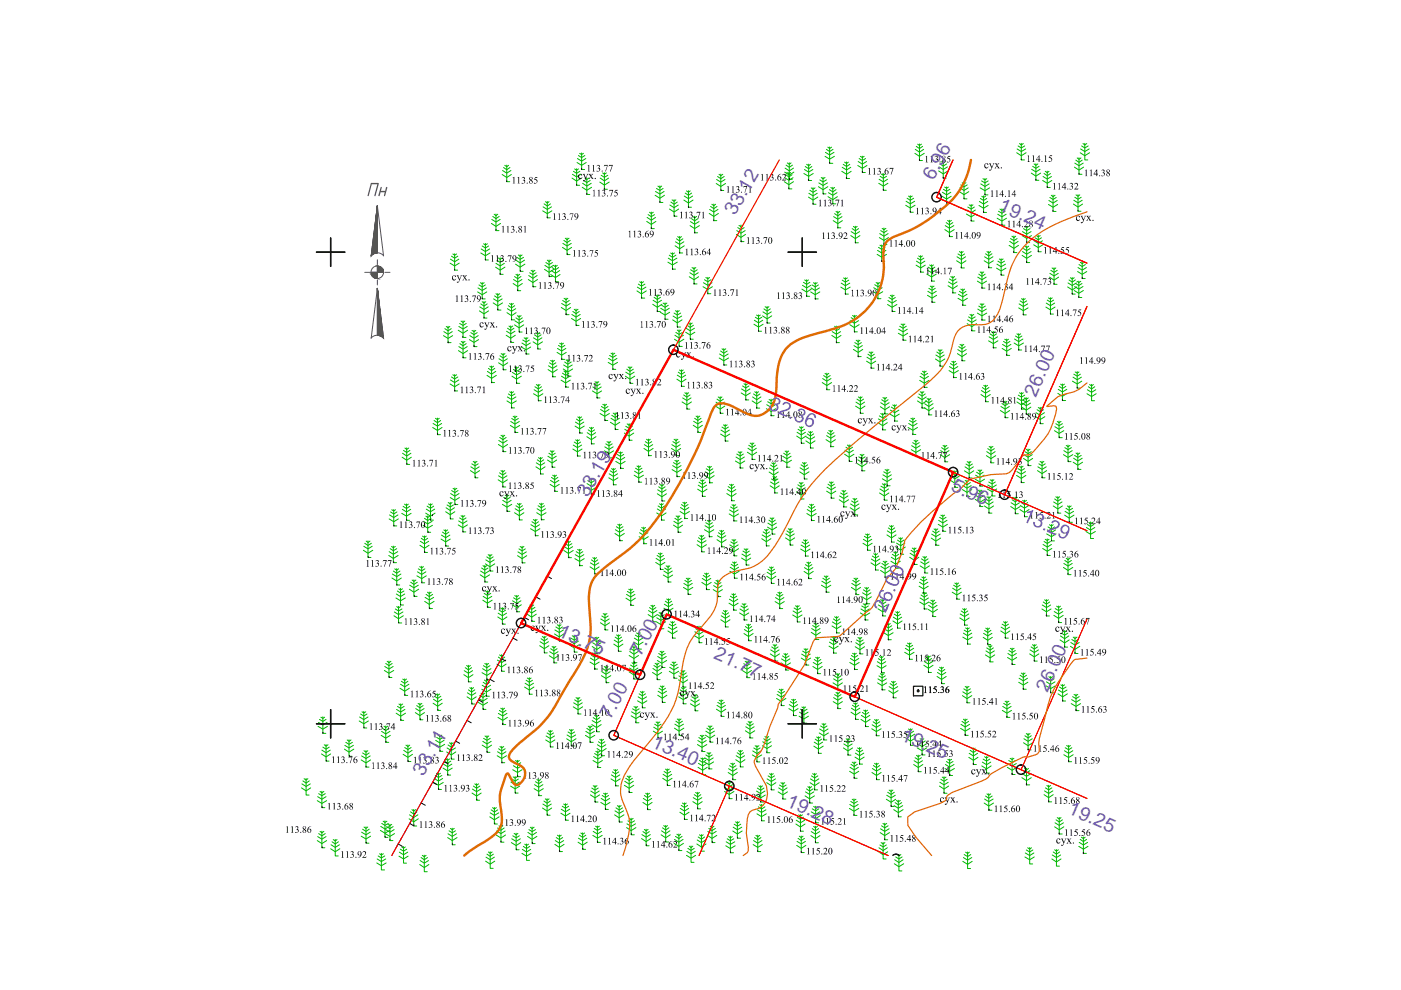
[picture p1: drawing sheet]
<svg xmlns="http://www.w3.org/2000/svg" width="297mm" height="210mm" viewBox="0 0 297 210" stroke-linecap="round" stroke-linejoin="round" font-family="sans-serif">
<defs><g id="words">
<g font-size="4.1" fill="#735cb8">
<text x="198" y="38.4" transform="rotate(-62 198 38.4)">6.96</text>
<text x="155.8" y="45.8" transform="rotate(-60 155.8 45.8)">33.12</text>
<text x="211.5" y="44.6" transform="rotate(24 211.5 44.6)">19.24</text>
<text x="219.6" y="84.4" transform="rotate(-66 219.6 84.4)">26.00</text>
<text x="124.5" y="105.6" transform="rotate(-60 124.5 105.6)">33.19</text>
<text x="201.5" y="103.9" transform="rotate(24 201.5 103.9)">5.96</text>
<text x="118.1" y="134.8" transform="rotate(24 118.1 134.8)">13.75</text>
<text x="135.8" y="139.2" transform="rotate(-62 135.8 139.2)">7.00</text>
<text x="151.1" y="139.6" transform="rotate(24 151.1 139.6)">21.77</text>
<text x="222.1" y="146.9" transform="rotate(-66 222.1 146.9)">26.00</text>
<text x="129.5" y="152.7" transform="rotate(-62 129.5 152.7)">7.00</text>
<text x="138" y="158.3" transform="rotate(24 138 158.3)">13.40</text>
<text x="190.8" y="156.9" transform="rotate(24 190.8 156.9)">19.25</text>
<text x="89.7" y="164.7" transform="rotate(-60 89.7 164.7)">33.11</text>
<text x="166.5" y="170.8" transform="rotate(24 166.5 170.8)">19.28</text>
<text x="226.3" y="172.5" transform="rotate(24 226.3 172.5)">19.25</text>
</g>
</g></defs>
<!-- layer: SC007 -->
<g fill="none" stroke="#000" stroke-width=".25">
<path d="M193.7 145.5h2v2h-2z"/>
<circle cx="194.7" cy="146.5" r=".19"/>
</g>
<g fill="none" stroke="#00b800" stroke-width=".21">
<path d="M106.5 37l.9 .6 1-.6M106.6 36.2l.8 .5 .9-.5M106.8 35.5l.6 .5 .7-.5M107 35.1l.4 .2 .4-.2M107.4 35v3.5h.7M121.3 37.8l1 .6 .9-.6M121.4 37l.9 .5 .8-.5M121.6 36.3l.7 .4 .6-.4M121.8 35.8l.5 .3 .3-.3M122.3 35.8v3.5h.6M122.3 34.5l1 .6 1-.6M122.4 33.6l.9 .6 .9-.6"/>
<path d="M122.6 33l.7 .4 .7-.4M122.9 32.5l.4 .3 .4-.3M123.3 32.4v3.5h.7M123.4 39.7l1 .6 1-.6M123.5 38.9l.9 .6 .9-.6M123.7 38.3l.7 .4 .7-.4M124 37.8l.4 .3 .4-.3M124.4 37.7v3.5h.7M127.2 38.6l.9 .6 1.1-.6M127.3 37.8l.8 .6 .9-.6M127.5 37.2l.6 .4 .8-.4M127.8 36.7l.3 .3 .5-.3"/>
<path d="M128.1 36.6v3.5h.7M139.2 40l.7 .4 .7-.4M139.5 39.5l.4 .3 .4-.3M139.9 39.4v3.5h.6M151.8 38.9l1 .6 1-.6M151.9 38.1l.9 .5 .9-.5M152.1 37.4l.7 .5 .7-.5M152.4 37l.4 .3 .4-.3M152.8 36.9v3.5h.7M166.3 38.5l1 .7 .9-.7M166.4 36.5l.9 .6 1-.6M166.4 37.7l.9 .5 .8-.5"/>
<path d="M166.5 35.6l.8 .6 .9-.6M166.6 37l.7 .5 .6-.5M166.7 35l.6 .5 .7-.5M166.8 36.6l.5 .3 .3-.3M166.9 34.5l.4 .3 .4-.3M167.3 36.5v3.5h.6M167.3 34.5v3.5h.7M170.4 36.8l1.1 .6 .9-.6M170.6 35.9l.9 .6 .8-.6M170.7 35.3l.8 .5 .6-.5M171 34.8l.5 .3 .3-.3M171.5 34.8v3.5h.6"/>
<path d="M172 39.8l.4 .3 .4-.3M172.4 39.8v3.5h.6M173.5 39.6l1 .6 1-.6M173.6 38.8l.9 .5 .9-.5M173.8 38.1l.7 .5 .7-.5M174.1 37.6l.4 .3 .4-.3M174.5 37.6v3.5h.6M174.9 33.1l1 .6 1-.6M175 32.3l.9 .6 .9-.6M175.2 31.7l.7 .4 .7-.4M175.5 31.2l.4 .3 .4-.3M175.9 31.2v3.4h.7"/>
<path d="M176.1 39.8l.5 .2 .4-.2M176.6 39.7v3.5h.6M178.5 36.3l1 .7 1-.7M178.6 35.5l.9 .5 .9-.5M178.8 34.8l.7 .5 .7-.5M179.1 34.4l.4 .3 .4-.3M179.5 34.3v3.5h.6M181.9 35.1l.9 .6 1-.6M181.9 34.2l.9 .6 .9-.6M182.2 33.6l.6 .4 .7-.4M182.4 33.1l.4 .3 .4-.3M182.8 33.1v3.5h.7"/>
<path d="M186.3 38.9l1 .6 1-.6M186.4 38l.9 .6 .9-.6M186.6 37.4l.7 .4 .7-.4M186.9 36.9l.4 .3 .4-.3M187.3 36.8v3.5h.6M194 32.5l.9 .6 1.1-.6M194.1 31.7l.8 .6 .9-.6M194.3 31l.6 .5 .7-.5M194.6 30.6l.3 .3 .5-.3M194.9 30.5v3.5h.7M199 36.2l1 .7 1-.7M199.1 35.4l.9 .5 .9-.5"/>
<path d="M199.3 34.8l.7 .4 .7-.4M199.6 34.3l.4 .3 .4-.3M200 34.2v3.6h.6M200.3 39.7l.4 .2 .4-.2M200.7 39.6v3.5h.6M203.5 39.8l.9 .6 .9-.6M203.7 39.2l.7 .4 .7-.4M204 38.7l.4 .3 .4-.3M204.4 38.7v3.5h.6M207.8 39.8l1 .6 1-.6M207.9 39l.9 .5 .9-.5M208.1 38.4l.7 .4 .7-.4"/>
<path d="M208.4 37.9l.4 .2 .4-.2M208.8 37.8v3.5h.7M215.6 32.4l.9 .6 1.1-.6M215.6 31.6l.9 .5 1-.5M215.9 30.9l.6 .5 .8-.5M216.2 30.4l.3 .3 .5-.3M216.5 30.4v3.5h.7M218.7 36.7l.9 .6 1-.6M218.7 35.9l.9 .5 .9-.5M218.9 35.3l.7 .4 .7-.4M219.2 34.8l.4 .3 .4-.3M219.6 34.7v3.5h.7"/>
<path d="M221.1 38.3l.9 .6 1-.6M221.1 37.4l.9 .6 .9-.6M221.4 36.8l.6 .5 .7-.5M221.6 36.3l.4 .3 .4-.3M222 36.3v3.5h.7M227.8 35.4l1 .7 .9-.7M227.9 34.6l.9 .5 .9-.5M228.1 34l.7 .4 .6-.4M228.4 33.5l.4 .3 .4-.3M228.8 33.4v3.6h.6M229 32.4l1 .6 1-.6M229.1 31.6l.9 .5 .9-.5"/>
<path d="M229.3 30.9l.7 .5 .7-.5M229.6 30.4l.4 .3 .4-.3M230 30.4v3.5h.6M95.4 55.8l1 .6 1-.6M95.5 54.9l.9 .6 .9-.6M95.7 54.3l.7 .4 .7-.4M96 53.8l.4 .3 .4-.3M96.4 53.8v3.5h.6M101.9 59.9l.3 .3 .5-.3M101.9 53.6l1 .6 1-.6M102 52.8l.9 .5 .9-.5M102.2 59.9v3.5h.7"/>
<path d="M102.2 52.2l.7 .4 .7-.4M102.5 51.7l.4 .2 .4-.2M102.9 51.6v3.5h.6M104.2 47.4l1 .6 .9-.6M104.3 46.5l.9 .6 .8-.6M104.5 45.9l.7 .5 .6-.5M104.8 45.4l.4 .3 .3-.3M105.1 56.6l.9 .7 1.1-.7M105.2 55.8l.8 .6 .9-.6M105.2 45.4v3.5h.6M105.4 55.2l.6 .4 .7-.4M105.7 54.7l.3 .3 .5-.3"/>
<path d="M106 54.7v3.5h.7M108.9 59.3l.9 .5 .9-.5M109.1 58.6l.7 .5 .6-.5M109.3 56l1 .6 1-.6M109.4 58.2l.4 .3 .4-.3M109.4 55.2l.9 .6 .9-.6M109.6 54.6l.7 .4 .7-.4M109.8 58.1v3.5h.6M109.9 54.1l.4 .3 .4-.3M110.3 54v3.5h.6M112 59.3l1 .6 1-.6M112.1 58.4l.9 .6 .9-.6"/>
<path d="M112.3 57.8l.7 .5 .7-.5M112.6 57.3l.4 .3 .4-.3M113 57.3v3.5h.6M115.1 44.7l.9 .6 1-.6M115.1 43.9l.9 .5 .9-.5M115.4 43.2l.6 .5 .7-.5M115.4 57.1l1 .6 1-.6M115.5 56.3l.9 .6 .9-.6 .5 .3 .4-.3M115.7 42.8l.3 .3 .4-.3M115.7 55.7l.7 .4 .7-.4M116 55.2l.4 .3 .4-.3M116 42.7v3.5h.7"/>
<path d="M116.4 55.1v3.5h.7M116.8 58.2l1 .6 .9-.6M116.9 57.4l.9 .6 .9-.6M117.1 56.7l.7 .5 .6-.5M117.8 56.2v3.5h.6M119.3 52.5l.9 .6 1-.6M119.3 51.6l.9 .6 .9-.6M119.5 51l.7 .4 .7-.4M119.8 50.5l.4 .3 .5-.3M120.2 50.5v3.5h.7M135.6 59.7l.4 .3 .4-.3M136 59.7v3.5h.7"/>
<path d="M137.1 46.9l1 .7 1-.7M137.2 46.1l.9 .6 .9-.6M137.4 45.5l.7 .4 .7-.4M137.7 45l.4 .3 .4-.3M138.1 45v3.5h.6M138.9 41.4l1 .6 1-.6M139 40.6l.9 .5 .9-.5M141.6 55.6l1 .6 1-.6M141.7 54.7l.9 .6 .9-.6M141.9 54.1l.7 .5 .7-.5M141.9 44.3l1 .7 1-.7M142 43.5l.9 .5 .9-.5"/>
<path d="M142.2 53.6l.4 .3 .4-.3M142.2 42.8l.7 .5 .7-.5M142.5 42.4l.4 .3 .4-.3M142.6 53.6v3.5h.6M142.9 42.3v3.5h.7M143.1 52.1l1 .6 1-.6M143.2 51.3l.9 .5 .9-.5M143.4 50.6l.7 .5 .7-.5M143.7 50.2l.4 .3 .4-.3M144.1 50.1v3.5h.6M145 42.4l1 .7 .9-.7M145.1 41.6l.9 .5 .9-.5"/>
<path d="M145.3 40.9l.7 .5 .6-.5M145.5 40.5l.5 .3 .3-.3M146 40.4v3.5h.6M146.1 58.7l1.1 .6 .9-.6M146.3 57.8l.9 .6 .8-.6M146.3 47.8l1 .7 1-.7M146.4 47l.9 .5 .9-.5M146.4 57.2l.8 .5 .6-.5M146.6 46.4l.7 .4 .7-.4M146.7 56.7l.5 .3 .3-.3M146.9 45.9l.4 .3 .4-.3M147.2 56.7v3.5h.6"/>
<path d="M147.3 45.8v3.6h.6M149.1 59.9l1 .6 .9-.6M149.4 59.3l.7 .4 .6-.4M149.6 58.8l.5 .3 .4-.3M150.1 58.8v3.5h.6M150.4 45.3l.9 .6 1-.6M150.5 44.4l.8 .6 .9-.6M150.7 43.8l.6 .4 .7-.4M150.9 43.3l.4 .3 .4-.3M151.3 43.3v3.5h.7M156.1 49.7l1 .6 1-.6M156.2 48.9l.9 .5 .9-.5"/>
<path d="M156.4 48.3l.7 .4 .7-.4M156.7 47.8l.4 .2 .4-.2M157.1 47.7v3.5h.6M170.3 59.9l.7 .4 .7-.4M170.6 59.4l.4 .2 .4-.2M171 59.3v3.5h.7M171.4 41.8l1 .6 1-.6M171.5 41l.9 .5 .9-.5M171.7 40.3l.7 .5 .7-.5M172.5 59.9l.3 .3 .5-.3M172.8 59.9v3.5h.7M175.6 41.7l1 .6 .9-.6"/>
<path d="M175.6 40.9l1 .5 .9-.5M175.9 40.2l.7 .5 .6-.5M176.7 46.8l.9 .6 1-.6M176.7 45.9l.9 .6 .9-.6M177 45.3l.6 .5 .7-.5M177.2 44.8l.4 .3 .5-.3M177.6 44.8v3.5h.7M178.6 59.4l.6 .4 .8-.4M178.9 58.9l.3 .3 .5-.3M179.2 58.9v3.5h.7M180.4 50l1 .6 .9-.6M180.5 49.1l.9 .6 .8-.6"/>
<path d="M180.7 48.5l.7 .4 .6-.4M180.9 48l.5 .3 .3-.3M181.4 48v3.5h.6M185.8 59.9l.3 .3 .5-.3M186 53.9l.9 .6 1.1-.6M186.1 53.1l.8 .5 .9-.5M186.1 59.9v3.4h.7M186.3 52.5l.6 .4 .7-.4M186.4 50.4l1 .6 1-.6M186.5 49.5l.9 .6 .9-.6M186.6 52l.3 .2 .5-.2M186.7 48.9l.7 .4 .7-.4"/>
<path d="M186.9 51.9v3.5h.7M187 48.4l.4 .3 .4-.3M187.4 48.3v3.6h.6M192 43.5l1 .6 1-.6M192.1 42.7l.9 .5 .9-.5M192.3 42l.7 .5 .7-.5M192.6 41.6l.4 .2 .4-.2M193 41.5v3.5h.6M194.2 56.2l1 .6 1-.6M194.3 55.4l.9 .5 .9-.5M194.5 54.7l.7 .5 .7-.5M194.8 54.3l.4 .2 .4-.2"/>
<path d="M195.2 54.2v3.5h.6M196.5 58.1l1 .6 1-.6M196.6 57.3l.9 .5 .9-.5M196.8 56.6l.7 .5 .7-.5M197.1 56.2l.4 .3 .4-.3M197.5 56.1v3.5h.7M199.7 41.6l1 .6 1-.6M199.8 40.8l.9 .5 .9-.5M200 40.1l.7 .5 .7-.5M200.3 48.7l1 .6 1-.6M200.4 47.8l.9 .6 .9-.6M200.6 47.2l.7 .5 .7-.5"/>
<path d="M200.9 46.7l.4 .3 .4-.3M201.1 59.8l.9 .5 .9-.5M201.3 59.1l.7 .5 .7-.5M201.3 46.7v3.5h.7M201.6 58.6l.4 .3 .4-.3M202 58.6v3.5h.6M202.8 55.3l1 .6 1-.6M202.9 54.4l.9 .6 .9-.6M203.1 53.8l.7 .5 .7-.5M203.4 40.6l1 .7 1-.7M203.4 53.3l.4 .3 .4-.3M203.8 53.3v3.5h.7"/>
<path d="M204.9 45.4l1 .6 1-.6M205 44.5l.9 .6 .9-.6M205.2 43.9l.7 .4 .7-.4M205.5 43.4l.4 .3 .4-.3M205.9 43.3v3.6h.6M207.2 59.6l1 .6 1-.6M207.3 58.8l.9 .5 .9-.5M207.5 58.1l.7 .5 .7-.5M207.6 43.6l.9 .6 1-.6M207.6 42.7l.9 .6 .9-.6M207.8 57.7l.4 .3 .4-.3M207.9 42.1l.6 .4 .7-.4"/>
<path d="M208.2 41.6l.3 .3 .5-.3M208.2 57.6v3.5h.6M208.5 41.5v3.5h.7M208.7 55.3l.9 .6 1-.6M208.7 54.4l.9 .6 .9-.6M209 53.8l.6 .5 .7-.5M209.3 53.3l.3 .3 .5-.3M209.6 53.3v3.5h.7M211.3 56.9l1 .5 1-.5M211.4 56l.9 .6 .9-.6M211.4 46.3l1 .6 1-.6M211.5 45.4l.9 .6 .9-.6"/>
<path d="M211.6 55.4l.7 .4 .7-.4M211.7 44.8l.7 .4 .7-.4M211.9 54.9l.4 .3 .4-.3M212 44.3l.4 .3 .4-.3M212.3 54.9v3.4h.6M212.4 44.3v3.5h.7M214 52l1 .7 .9-.7M214.1 51.2l.9 .6 .9-.6M214.2 50.6l.8 .4 .6-.4M214.5 50.1l.5 .3 .3-.3M215 50v3.6h.6M216.7 50l1 .5 1-.5"/>
<path d="M216.7 54.1l1 .7 1-.7M216.8 49.1l.9 .6 .9-.6M216.8 53.3l.9 .6 .9-.6M217 48.5l.7 .4 .7-.4M217 52.7l.7 .4 .7-.4M217.3 48l.4 .3 .4-.3M217.3 52.2l.4 .3 .4-.3M217.7 48v3.4h.6M217.7 52.2v3.5h.6M219.2 51.9l.9 .6 1-.6M219.2 51.1l.9 .5 .9-.5M219.5 50.4l.6 .4 .7-.4"/>
<path d="M219.8 50l.3 .2 .5-.2M220.1 49.9v3.5h.7M222.3 43.3l1 .6 .9-.6M222.4 42.5l.9 .6 .9-.6M222.5 58.8l1 .6 1-.6M222.6 41.9l.7 .4 .6-.4M222.6 58l.9 .5 .9-.5M222.8 57.3l.7 .4 .7-.4M222.9 41.4l.4 .3 .4-.3M223.1 56.8l.4 .3 .4-.3M223.3 41.4v3.4h.6M223.5 56.8v3.5h.6"/>
<path d="M226.4 60l.9 .5 .9-.5M226.7 59.4l.6 .4 .7-.4M226.9 58.9l.4 .3 .5-.3M227.3 58.8v3.6h.7M227.6 43.3l1 .6 .9-.6M227.7 42.5l.9 .5 .8-.5M227.9 41.8l.7 .4 .6-.4M228.1 41.3l.5 .3 .3-.3M228.3 59.6l.4 .3 .5-.3M228.5 57.6l.9 .6 1-.6M228.6 56.7l.8 .6 .9-.6M228.6 41.3v3.5h.6"/>
<path d="M228.7 59.6v3.5h.7M228.8 56.1l.6 .4 .7-.4M229.1 55.6l.3 .3 .5-.3M229.4 55.6v3.5h.7M94 71.2l1 .6 1-.6M94.1 70.3l.9 .6 .9-.6M94.3 69.7l.7 .4 .7-.4M94.6 69.2l.4 .3 .4-.3M95 69.2v3.4h.6M95.7 79.9l.7 .4 .7-.4M96 79.5l.4 .2 .4-.2M96.4 79.4v3.5h.6"/>
<path d="M97.2 70l1 .7 .9-.7M97.2 74.3l1 .7 .9-.7M97.3 73.5l.9 .5 .9-.5M97.3 69.2l.9 .6 .9-.6M97.5 68.6l.7 .4 .6-.4M97.5 72.9l.7 .4 .6-.4M97.7 68.1l.5 .3 .4-.3M97.8 72.4l.4 .3 .4-.3M98.2 72.3v3.6h.6M98.2 68v3.5h.6M99.5 72l1 .6 1-.6M99.6 71.2l.9 .5 .9-.5"/>
<path d="M99.8 70.5l.7 .5 .7-.5M100.1 70.1l.4 .2 .4-.2M100.5 70v3.5h.6M101.3 61.9l.9 .6 1-.6M101.3 61l.9 .6 .9-.6M101.6 60.4l.6 .4 .7-.4M101.6 65.9l1 .6 1-.6M101.7 65.1l.9 .5 .9-.5M101.9 64.4l.7 .5 .7-.5M102.2 64l.4 .3 .4-.3M102.6 63.9v3.5h.7M103.3 79.6l.9 .6 1-.6"/>
<path d="M103.3 78.7l.9 .6 .9-.6M103.5 78.1l.7 .5 .7-.5M103.8 77.6l.4 .3 .4-.3M104.2 77.6v3.5h.7M104.6 64.2l.9 .7 1.1-.7M104.6 63.4l.9 .5 1-.5M104.9 62.7l.6 .5 .8-.5M105.2 62.3l.3 .3 .5-.3M105.5 62.2v3.5h.7M105.7 76.9l1 .7 1-.7M105.8 76.1l.9 .5 .9-.5M106 75.4l.7 .5 .7-.5"/>
<path d="M106.3 75l.4 .3 .4-.3M106.7 74.9v3.5h.6M107.3 71.1l1 .6 1-.6M107.4 70.2l.9 .6 .9-.6M107.5 66.3l1 .6 .9-.6M107.6 65.4l.9 .6 .8-.6M107.6 69.6l.7 .5 .7-.5M107.8 64.8l.7 .5 .6-.5M107.9 69.1l.4 .3 .4-.3M108 64.3l.5 .3 .3-.3M108.3 69.1v3.5h.6M108.5 64.3v3.5h.6"/>
<path d="M108.5 79.8l1 .6 1-.6M108.6 79l.9 .5 .9-.5M108.8 60.1l1 .6 .9-.6M108.8 78.3l.7 .4 .7-.4M109.1 68.9l1 .6 .9-.6M109.1 77.9l.4 .2 .4-.2M109.2 68l.9 .6 .9-.6M109.4 67.4l.7 .5 .6-.5M109.5 77.8v3.5h.7M109.7 66.9l.4 .3 .4-.3M110.1 66.9v3.5h.6M110.5 73.6l1 .6 1-.6"/>
<path d="M110.7 72.7l.8 .6 .9-.6M110.8 72.1l.7 .4 .7-.4M111.1 71.6l.4 .3 .4-.3M111.5 71.5v3.6h.7M113 72.5l1 .6 1-.6M113.1 71.6l.9 .6 .9-.6M113.3 71l.7 .5 .7-.5M113.6 70.5l.4 .3 .4-.3M114 70.5v3.5h.6M116.2 78.4l1 .6 1-.6M116.3 77.6l.9 .5 .9-.5M116.5 76.9l.7 .4 .7-.4"/>
<path d="M116.8 76.4l.4 .3 .4-.3M117.2 76.4v3.5h.6M118.1 74.7l1 .6 1-.6M118.2 73.9l.9 .5 .9-.5M118.4 73.2l.7 .5 .7-.5M118.7 72.8l.4 .2 .4-.2M119 65.2l1 .6 1-.6M119 79.8l.9 .5 .9-.5M119.1 72.7v3.5h.6M119.1 64.3l.9 .6 .9-.6M119.3 79.1l.6 .5 .7-.5M119.3 63.7l.7 .5 .7-.5"/>
<path d="M119.4 78.2l1 .7 1-.7M119.5 77.4l.9 .5 .9-.5M119.5 78.7l.4 .3 .5-.3M119.6 63.2l.4 .3 .4-.3M119.7 76.8l.7 .4 .7-.4M119.9 78.6v3.5h.7M120 76.3l.4 .3 .4-.3M120 63.2v3.5h.7M120.4 76.2v3.6h.7M121.2 67.5l.9 .6 1-.6M121.2 66.7l.9 .5 .9-.5M121.5 66l.6 .5 .7-.5"/>
<path d="M121.8 65.6l.3 .3 .5-.3M122.1 65.5v3.5h.7M128.9 76.8l1 .6 1-.6M129 76l.9 .5 .9-.5M129.2 75.4l.7 .4 .7-.4M129.5 74.9l.4 .2 .4-.2M129.9 74.8v3.5h.7M132.6 79.8l1 .6 1-.6M132.7 78.9l.9 .6 .9-.6M132.9 78.3l.7 .4 .7-.4M133.2 77.8l.4 .3 .4-.3M133.6 77.8v3.5h.6"/>
<path d="M135 61.7l1 .6 1-.6M135.1 60.9l.9 .5 .9-.5M135.3 60.2l.7 .5 .7-.5M138.4 64.5l1 .7 .9-.7M138.5 63.7l.9 .5 .9-.5M138.7 63l.7 .5 .6-.5M138.9 62.6l.5 .3 .3-.3M139.4 62.5v3.5h.6M140 66.2l1 .6 1-.6M140.1 65.4l.9 .5 .9-.5M140.3 64.7l.7 .5 .7-.5M140.6 64.3l.4 .2 .4-.2"/>
<path d="M141 64.2v3.5h.6M142.6 67.8l1 .7 1-.7M142.7 67l.9 .6 .9-.6M142.9 66.4l.7 .4 .7-.4M143 71.9l1 .7 1-.7M143.1 71.1l.9 .6 .9-.6M143.2 65.9l.4 .3 .4-.3M143.3 70.5l.7 .4 .7-.4M143.6 79.5l.9 .6 .9-.6M143.6 70l.4 .3 .4-.3M143.6 65.8v3.5h.7M143.8 78.9l.7 .5 .7-.5"/>
<path d="M144 69.9v3.5h.7M144.1 78.4l.4 .3 .4-.3M144.5 78.4v3.5h.6M145.4 70.4l.9 .6 1-.6M145.5 69.6l.8 .5 .9-.5M145.7 69l.6 .4 .7-.4M146 68.5l.3 .3 .5-.3M146.3 68.5v3.4h.7M149.1 60.8l1 .6 .9-.6M152.5 75.9l1 .6 1-.6M152.6 75.1l.9 .5 .9-.5M152.8 74.4l.7 .5 .7-.5"/>
<path d="M153.1 74l.4 .3 .4-.3M153.5 73.9v3.5h.6M159.9 68.7l.9 .6 1-.6M159.9 67.9l.9 .6 .9-.6M160.1 67.3l.7 .4 .7-.4M160.4 66.8l.4 .3 .4-.3M160.8 66.8v3.4h.7M161.7 67l.9 .6 1-.6M161.8 66.1l.8 .6 .9-.6M162 65.5l.6 .5 .7-.5M162.2 65l.4 .3 .4-.3M162.6 65v3.5h.7"/>
<path d="M170 61.3l1 .6 1-.6M170.1 60.5l.9 .5 .9-.5M171.9 61.9l.9 .6 1-.6M172 61l.8 .6 .9-.6M172.2 60.4l.6 .4 .7-.4M174.6 79.6l.7 .5 .7-.5M174.9 79.2l.4 .3 .4-.3M175.3 79.1v3.5h.6M176.4 71.1l.9 .7 1-.7M176.4 70.3l.9 .6 .9-.6M176.7 69.7l.6 .4 .7-.4M177 69.2l.3 .3 .5-.3"/>
<path d="M177.3 69.1v3.5h.7M178.3 60.9l.9 .6 1.1-.6M178.4 60l.8 .6 1-.6M180.2 68.8l.9 .7 1.1-.7M180.3 68l.8 .5 .9-.5M180.5 67.4l.6 .4 .7-.4M180.8 66.9l.3 .3 .5-.3M180.9 74.1l1 .6 1-.6M181.1 73.3l.8 .5 .9-.5M181.1 66.8v3.6h.7M181.2 72.6l.7 .5 .7-.5M181.5 72.1l.4 .3 .4-.3"/>
<path d="M181.9 72.1v3.5h.7M183.7 76.6l1 .6 1-.6M183.8 75.7l.9 .6 .9-.6M184 75.1l.7 .5 .7-.5M184.3 74.6l.4 .3 .4-.3M184.7 74.6v3.5h.6M185.2 61.8l.9 .6 1.1-.6M185.3 61l.8 .6 .9-.6M185.5 60.4l.6 .4 .8-.4M188.2 64.6l.9 .6 1.1-.6M188.3 63.7l.8 .6 .9-.6M188.5 63.1l.6 .4 .7-.4"/>
<path d="M188.8 62.6l.3 .3 .5-.3M189.1 62.5v3.5h.7M190.5 70.7l1 .5 .9-.5M190.5 69.8l1 .6 .9-.6M190.8 69.2l.7 .4 .7-.4M191.1 68.7l.4 .3 .4-.3M191.5 68.7v3.4h.6M195.1 79.8l.9 .5 .9-.5M195.3 79.2l.7 .4 .7-.4M195.6 78.7l.4 .3 .4-.3M196 78.7v3.4h.6M196.6 62.6l1 .6 1-.6"/>
<path d="M196.7 61.8l.9 .5 .9-.5M196.9 61.1l.7 .5 .7-.5M197.2 60.7l.4 .2 .4-.2M197.6 60.6v3.5h.6M198.3 76.1l1 .7 1-.7M198.4 75.3l.9 .5 .9-.5M198.6 74.6l.7 .5 .7-.5M198.9 74.2l.4 .3 .4-.3M199.3 74.1v3.5h.6M201 60.6l1 .6 1-.6M201.2 78.6l1 .6 1-.6M201.3 77.7l.9 .6 .9-.6"/>
<path d="M201.5 77.1l.7 .4 .7-.4M201.8 76.6l.4 .3 .4-.3M202.2 76.6v3.5h.6M203 75l1 .6 .9-.6M203.1 74.1l.9 .6 .9-.6M203.1 63.2l1 .6 1-.6M203.2 62.4l.9 .5 .9-.5M203.3 73.5l.7 .5 .6-.5M203.4 61.8l.7 .4 .7-.4M203.5 73l.5 .3 .3-.3M203.7 61.3l.4 .3 .4-.3M204 73v3.5h.6"/>
<path d="M204.1 61.3v3.4h.7M205.1 68.6l.9 .7 1.1-.7M205.1 67.8l.9 .6 1-.6M205.4 67.2l.6 .4 .8-.4M205.7 66.7l.3 .3 .5-.3M206 66.6v3.5h.7M207.2 66.4l1 .6 1-.6M207.3 65.5l.9 .6 .9-.6M207.5 64.9l.7 .4 .7-.4M207.8 64.4l.4 .3 .4-.3M208.2 64.3v3.6h.7M209.6 72.3l1 .6 1-.6"/>
<path d="M209.7 71.4l.9 .6 .9-.6M209.9 70.8l.7 .4 .7-.4M210.2 70.3l.4 .3 .4-.3M210.6 70.3v3.4h.6M212.5 73.9l.9 .6 1-.6M212.6 73l.8 .6 .9-.6M212.8 72.4l.6 .4 .7-.4M213 71.9l.4 .3 .4-.3M213.4 71.9v3.5h.7M215 72.7l1 .6 1-.6M215.1 71.9l.9 .5 .9-.5M215.3 71.2l.7 .5 .7-.5"/>
<path d="M215.6 70.8l.4 .2 .4-.2M216 70.7v3.5h.6M216 65.3l1 .6 1-.6M216.1 64.4l.9 .6 .9-.6M216.3 63.8l.7 .4 .7-.4M216.6 63.3l.4 .3 .4-.3M217 63.2v3.6h.6M221.7 65.1l1 .6 1-.6M221.8 64.3l.9 .5 .9-.5M222 63.6l.7 .5 .7-.5M222.3 63.2l.4 .2 .4-.2M222.7 63.1v3.5h.7"/>
<path d="M226.4 60.8l.9 .7 1-.7M227.5 80l.9 .5 .9-.5M227.7 79.3l.7 .5 .7-.5M227.8 61.6l.9 .6 1-.6M227.8 60.7l.9 .6 .9-.6M228 78.9l.4 .2 .4-.2M228 60.1l.7 .4 .7-.4M228.4 78.8v3.5h.6M85.3 96.9l.9 .7 1-.7M85.3 96.1l.9 .6 .9-.6M85.6 95.5l.6 .4 .7-.4M85.9 95l.3 .3 .5-.3"/>
<path d="M86.2 95v3.5h.7M91.7 90.6l1.1 .7 .9-.7M91.8 89.8l1 .5 .8-.5M92 89.2l.8 .4 .6-.4M92.3 88.7l.5 .3 .3-.3M92.8 88.6v3.6h.6M95.4 81.4l1 .6 1-.6M95.5 80.6l.9 .5 .9-.5M99.7 99.8l1 .6 1-.6M99.8 99l.9 .5 .9-.5M100 98.3l.7 .5 .7-.5M100.3 97.8l.4 .3 .4-.3"/>
<path d="M100.7 97.8v3.5h.6M105.7 94.2l.9 .7 1-.7M105.7 93.4l.9 .5 .9-.5M106 92.8l.6 .4 .7-.4M106.2 92.3l.4 .3 .4-.3M106.2 99.8l.4 .3 .4-.3M106.6 99.7v3.6h.6M106.6 92.2v3.6h.7M107.5 85l1 .6 1-.6M107.6 84.2l.9 .5 .9-.5M107.8 83.5l.7 .4 .7-.4M108.1 83.1l.4 .3 .4-.3"/>
<path d="M108.2 90.2l1 .6 1-.6M108.3 89.4l.9 .5 .9-.5M108.5 83v3.5h.6M108.5 88.7l.7 .5 .7-.5M108.8 88.3l.4 .2 .4-.2M109.2 88.2v3.5h.6M113.1 83.5l1 .6 1-.6M113.2 82.6l.9 .6 .9-.6M113.4 82l.7 .5 .7-.5M113.6 99l1 .6 1-.6M113.7 98.1l.9 .6 .9-.6M113.7 81.5l.4 .3 .4-.3"/>
<path d="M113.9 97.5l.7 .5 .7-.5M114.1 81.5v3.5h.7M114.2 97l.4 .3 .4-.3M114.6 97v3.5h.6M116.1 97.5l1 .7 .9-.7M116.2 96.7l.9 .6 .8-.6M116.4 96.1l.7 .4 .6-.4M116.7 95.6l.4 .3 .4-.3M117.1 95.5v3.6h.6M119 80.6l.9 .6 1-.6M121.5 95.2l.9 .6 1-.6M121.5 94.4l.9 .5 .9-.5"/>
<path d="M121.8 93.7l.6 .4 .7-.4M121.9 90.3l1 .6 1-.6M122 89.5l.9 .5 .9-.5M122 93.3l.4 .2 .5-.2M122.2 88.9l.7 .4 .7-.4M122.4 93.2v3.5h.7M122.5 88.4l.4 .3 .4-.3M122.9 88.3v3.5h.6M124.4 92.6l1 .6 1-.6M124.5 91.7l.9 .6 .9-.6M124.7 91.1l.7 .5 .7-.5M125 90.6l.4 .3 .4-.3"/>
<path d="M125.4 90.6v3.5h.6M125.6 82.9l1 .6 1-.6M125.7 82l.9 .6 .9-.6M125.9 81.4l.7 .4 .7-.4M126.2 80.9l.4 .3 .4-.3M126.6 80.9v3.5h.6M127.2 87.7l1 .6 1-.6M127.3 86.8l.9 .6 .9-.6M127.5 86.2l.7 .4 .7-.4M127.8 85.7l.4 .3 .4-.3M128.1 95.6l1 .6 1-.6M128.2 85.7v3.5h.7"/>
<path d="M128.2 94.7l.9 .6 .9-.6M128.4 94.1l.7 .4 .7-.4M128.7 93.6l.4 .3 .4-.3M129.1 93.6v3.5h.7M129.4 99.8l.6 .4 .7-.4M129.4 89.5l1 .7 1-.7M129.5 88.7l.9 .5 .9-.5M129.7 99.4l.3 .3 .5-.3M129.7 88.1l.7 .4 .7-.4M130 87.6l.4 .3 .4-.3M130 99.3v3.5h.7M130.4 87.5v3.6h.7"/>
<path d="M130.6 97.8l1 .6 .9-.6M130.6 97l1 .5 .9-.5M130.9 96.4l.7 .4 .6-.4M131.1 95.9l.5 .2 .4-.2M131.6 95.8v3.5h.6M132.4 91.8l1 .7 1-.7M132.5 91l.9 .6 .9-.6M132.7 90.4l.7 .4 .7-.4M133 89.9l.4 .3 .4-.3M133.4 89.8v3.5h.6M134.5 99.9l.9 .6 .9-.6M134.7 99.3l.7 .4 .7-.4"/>
<path d="M135 98.8l.4 .3 .4-.3M135.4 98.7v3.5h.7M136.5 95.1l1 .6 1-.6M136.6 94.3l.9 .5 .9-.5M136.8 93.6l.7 .5 .7-.5M137.1 93.1l.4 .3 .4-.3M137.5 93.1v3.5h.6M142.4 95.1l.9 .6 1-.6M142.5 94.3l.8 .5 .9-.5M142.5 99.6l1 .6 1-.6M142.6 98.7l.9 .6 .9-.6M142.7 93.6l.6 .5 .7-.5"/>
<path d="M142.8 98.1l.7 .4 .7-.4M142.9 93.1l.4 .3 .4-.3M143.1 97.6l.4 .3 .4-.3M143.3 93.1v3.5h.7M143.5 97.6v3.4h.6M143.5 80.4l1 .6 1-.6M144.6 85.2l1 .7 1-.7M144.7 84.4l.9 .5 .9-.5M144.9 83.7l.7 .5 .7-.5M145.2 83.3l.4 .3 .4-.3M145.6 83.2v3.5h.7M147 90.2l1 .6 .9-.6"/>
<path d="M147.1 89.3l.9 .6 .8-.6M147.3 88.7l.7 .5 .6-.5M147.6 88.2l.4 .3 .4-.3M148 88.2v3.5h.6M149.7 99.4l.8 .4 .6-.4M150 98.9l.5 .3 .3-.3M150.5 98.8v3.6h.6M151.7 86.1l1 .6 1-.6M151.8 85.3l.9 .6 .9-.6M152 84.6l.7 .5 .7-.5M152.3 84.2l.4 .3 .4-.3M152.7 84.1v3.5h.6"/>
<path d="M152.8 92l1 .6 .9-.6M152.9 91.2l.9 .5 .8-.5M153.1 90.6l.7 .4 .6-.4M153.4 90.1l.4 .2 .4-.2M153.8 90v3.5h.6M155.9 97.7l1 .6 1-.6M156 96.9l.9 .6 .9-.6M156.2 96.3l.7 .4 .7-.4M156.5 95.8l.4 .3 .4-.3M156.9 95.8v3.4h.7M157.1 83.3l1 .6 1-.6M157.2 82.5l.9 .5 .9-.5"/>
<path d="M157.4 81.8l.7 .5 .7-.5M157.7 81.4l.4 .2 .4-.2M158.1 81.3v3.5h.7M158.5 95.9l1 .6 .9-.6M158.6 95l.9 .6 .9-.6M158.8 94.4l.7 .5 .6-.5M159 93.9l.5 .3 .4-.3M159.5 93.9v3.5h.6M159.5 85l.9 .6 1-.6M159.6 84.2l.8 .6 .9-.6M159.8 83.5l.6 .5 .7-.5M160 83.1l.4 .3 .4-.3"/>
<path d="M160.4 83v3.5h.7M162.5 86.7l1 .5 1-.5M162.6 85.8l.9 .6 .9-.6M162.8 85.2l.7 .4 .7-.4M163.1 84.7l.4 .3 .4-.3M163.2 99.2l.8 .6 .9-.6M163.4 98.6l.6 .5 .7-.5M163.5 84.6v3.5h.6M163.6 98.1l.4 .3 .4-.3M164 98.1v3.5h.7M165.9 97.6l.9 .6 1-.6M165.9 96.7l.9 .6 .9-.6"/>
<path d="M166.2 96.1l.6 .5 .7-.5M166.5 95.6l.3 .3 .4-.3M166.8 95.6v3.5h.7M168.9 92.5l1 .6 1-.6M169 91.7l.9 .5 .9-.5M169.2 91l.7 .4 .7-.4M169.5 90.5l.4 .3 .4-.3M169.6 99.2l.9 .5 1-.5M169.8 98.6l.7 .4 .7-.4M169.9 90.5v3.5h.6M170.1 98.1l.4 .3 .4-.3M170.5 98v3.6h.7"/>
<path d="M170.9 93.5l.9 .6 1-.6M170.9 92.6l.9 .6 .9-.6M171.2 92l.6 .5 .7-.5M171.5 91.5l.3 .3 .5-.3M171.8 91.5v3.5h.7M174.3 81.1l1 .6 1-.6M174.4 80.3l.9 .5 .9-.5M175.1 93.2l1 .7 1-.7M175.3 92.4l.8 .5 .9-.5M175.4 91.7l.7 .5 .7-.5M175.7 91.3l.4 .3 .4-.3M176.1 91.2v3.5h.7"/>
<path d="M179.1 96.3l.9 .6 1.1-.6M179.2 95.5l.8 .5 .9-.5M179.4 94.8l.6 .5 .8-.5M179.7 94.4l.3 .3 .5-.3M180 94.3v3.5h.7M181.4 86.1l1 .6 1-.6M181.5 85.3l.9 .6 .9-.6M181.7 84.6l.7 .5 .7-.5M181.8 98.3l1 .6 .9-.6M181.9 97.5l.9 .5 .8-.5M182 84.2l.4 .3 .4-.3M182.1 96.9l.7 .4 .6-.4"/>
<path d="M182.4 96.4l.4 .2 .4-.2M182.4 84.1v3.5h.6M182.8 96.3v3.5h.6M186.1 89.6l1.1 .7 .9-.7M186.2 88.8l1 .6 .8-.6M186.4 88.2l.8 .4 .6-.4M186.6 86.2l1 .7 1-.7M186.7 87.7l.5 .3 .3-.3M186.7 85.4l.9 .5 .9-.5M186.9 84.8l.7 .4 .7-.4M187.2 87.6v3.5h.6M187.2 84.3l.4 .3 .4-.3"/>
<path d="M187.6 84.2v3.6h.7M187.7 99.6l.4 .2 .4-.2M188.1 99.5v3.5h.6M188.7 87.8l1 .6 1-.6M188.8 87l.9 .5 .9-.5M189 86.3l.7 .5 .7-.5M189.3 85.9l.4 .2 .4-.2M189.7 85.8v3.5h.6M192.5 90.6l1 .6 1-.6M192.7 89.8l.8 .5 .9-.5M192.8 89.2l.7 .4 .7-.4M193.1 88.7l.4 .2 .4-.2"/>
<path d="M193.2 95.3l1 .6 1-.6M193.3 94.5l.9 .5 .9-.5M193.5 93.9l.7 .4 .7-.4M193.5 88.6v3.5h.7M193.8 93.4l.4 .2 .4-.2M194.2 93.3v3.5h.6M194.5 85l1 .6 1-.6M194.6 84.2l.9 .6 .9-.6M194.8 83.5l.7 .5 .7-.5M195 80.6l1 .6 1-.6M195.1 83.1l.4 .3 .4-.3M195.5 83v3.5h.6"/>
<path d="M196 86.4l.9 .7 1-.7M196 85.6l.9 .6 .9-.6M196.3 85l.6 .4 .7-.4M196.6 84.5l.3 .3 .5-.3M196.9 84.5v3.5h.7M199.3 96.4l1 .6 1-.6M199.4 95.5l.9 .6 .9-.6M199.6 94.9l.7 .5 .7-.5M199.9 94.4l.4 .3 .4-.3M200.3 94.4v3.5h.7M202.1 99.9l.3 .3 .5-.3M202.4 99.8v3.5h.7"/>
<path d="M204.5 99.8l1 .7 1-.7M204.6 99l.9 .6 .9-.6M204.8 98.4l.7 .4 .7-.4M205.1 97.9l.4 .3 .4-.3M205.5 97.8v3.5h.6M207.3 99.7l.5 .2 .4-.2M207.8 99.6v3.5h.6M208 83.7l1 .6 1-.6M208.1 82.8l.9 .6 .9-.6M208.3 82.2l.7 .4 .7-.4M208.6 81.7l.4 .3 .4-.3M209 81.7v3.5h.6"/>
<path d="M209.1 96.6l1 .6 1-.6M209.2 95.8l.9 .6 .9-.6M209.4 95.1l.7 .5 .7-.5M209.7 94.7l.4 .3 .4-.3M210.1 94.6v3.5h.6M212.1 87l1 .7 1-.7M212.2 86.2l.9 .5 .9-.5M212.4 85.6l.7 .4 .7-.4M212.7 85.1l.4 .3 .4-.3M213.1 85v3.6h.6M215.6 100l.9 .5 .9-.5M215.6 85.2l1 .7 1-.7"/>
<path d="M215.7 84.4l.9 .6 .9-.6M215.8 99.4l.7 .4 .7-.4M215.9 83.8l.7 .4 .7-.4M216.1 98.8l.4 .3 .4-.3M216.2 83.3l.4 .3 .4-.3M216.5 98.8v3.5h.7M216.6 83.2v3.5h.6M216.6 86.3l1 .7 1-.7M216.7 85.5l.9 .5 .9-.5M216.9 84.8l.7 .5 .7-.5M217 97.2l1 .6 .9-.6M217.1 96.4l.9 .5 .9-.5"/>
<path d="M217.2 84.4l.4 .3 .4-.3M217.3 95.8l.7 .4 .7-.4M217.6 95.3l.4 .2 .4-.2M217.6 84.3v3.5h.6M218 95.2v3.5h.6M219.6 88.3l1 .6 .9-.6M219.7 87.5l.9 .6 .8-.6M219.9 86.9l.7 .4 .6-.4M220 99.8l.9 .6 1-.6M220 99l.9 .5 .9-.5M220.1 86.4l.5 .3 .3-.3M220.3 98.3l.6 .5 .7-.5"/>
<path d="M220.5 97.8l.4 .3 .4-.3M220.6 86.4v3.4h.6M220.9 97.8v3.5h.7M223.6 91.3l.9 .6 1.1-.6M223.6 90.5l.9 .5 1-.5M223.9 89.8l.6 .5 .8-.5M224.2 89.4l.3 .2 .5-.2M224.3 83.4l1 .6 1-.6M224.4 82.6l.9 .5 .9-.5M224.5 89.3v3.5h.7M224.6 81.9l.7 .5 .7-.5M224.9 81.4l.4 .3 .4-.3"/>
<path d="M225.3 81.4v3.5h.6M225.5 96.4l.9 .6 1.1-.6M225.6 95.5l.8 .6 .9-.6M225.8 94.9l.6 .4 .8-.4M226.1 94.4l.3 .3 .5-.3M226.4 94.4v3.5h.7M227.4 80.8l1 .6 1-.6M227.5 98l1 .6 1-.6M227.6 97.2l.9 .5 .9-.5M227.8 96.6l.7 .4 .7-.4M228.1 96.1l.4 .3 .4-.3M228.5 96v3.5h.7"/>
<path d="M230.5 83.5l.9 .6 1-.6M230.5 82.6l.9 .6 .9-.6M230.8 82l.6 .5 .7-.5M231 81.5l.4 .3 .4-.3M231.4 81.5v3.5h.7M77 116.7l1 .6 1-.6M77.1 115.8l.9 .6 .9-.6M77.3 115.2l.7 .5 .7-.5M77.6 114.7l.4 .3 .4-.3M78 114.7v3.5h.7M82.4 117.8l1 .6 1-.6M82.5 110l1 .6 1-.6"/>
<path d="M82.5 117l.9 .5 .9-.5M82.6 109.2l.9 .5 .9-.5M82.7 116.3l.7 .5 .7-.5M82.8 108.5l.7 .5 .7-.5M83 115.9l.4 .2 .4-.2M83.1 108.1l.4 .2 .4-.2M83.4 115.8v3.5h.7M83.5 108v3.5h.6M85.2 108.8l1 .6 1-.6M85.3 108l.9 .5 .9-.5M85.5 107.4l.7 .4 .7-.4M85.8 106.9l.4 .3 .4-.3"/>
<path d="M86.2 106.8v3.5h.6M89 115.6l1 .6 1-.6M89.1 114.8l.9 .5 .9-.5M89.3 114.1l.7 .5 .7-.5M89.6 113.7l.4 .3 .4-.3M89.7 111.4l1 .6 1-.6M89.8 110.5l.9 .6 .9-.6M90 109.9l.7 .5 .7-.5M90 113.6v3.5h.6M90.3 108.8l1 .6 .9-.6M90.3 109.4l.4 .3 .4-.3M90.4 108l.9 .5 .9-.5"/>
<path d="M90.6 107.3l.7 .5 .6-.5M90.7 109.4v3.5h.6M90.8 106.8l.5 .3 .4-.3M91.3 106.8v3.5h.6M93.5 114.3l1 .6 1-.6M93.6 113.5l.9 .5 .9-.5M93.8 112.8l.7 .5 .7-.5M94.1 112.4l.4 .2 .4-.2M94.5 108.5l1 .6 .9-.6M94.5 112.3v3.5h.6M94.6 107.7l.9 .5 .9-.5M94.8 107.1l.7 .4 .6-.4"/>
<path d="M95 106.6l.5 .2 .3-.2M95.5 106.5v3.5h.6M95.5 105.5l.9 .6 1-.6M95.5 104.6l.9 .6 .9-.6M95.8 104l.6 .4 .7-.4M96.1 103.5l.3 .3 .5-.3M96.4 103.5v3.5h.7M97.2 111.3l.9 .6 1-.6M97.2 110.4l.9 .6 .9-.6M97.5 109.8l.6 .4 .7-.4M97.7 109.3l.4 .3 .5-.3M98.1 109.3v3.5h.7"/>
<path d="M102.4 119.9l.4 .3 .4-.3M102.8 119.9v3.5h.6M102.9 119.5l1 .7 1-.7M103 118.7l.9 .6 .9-.6M103.2 118.1l.7 .4 .7-.4M103.5 117.6l.4 .3 .4-.3M103.9 117.6v3.5h.6M105.6 101.7l1 .7 1-.7M105.7 100.9l.9 .5 .9-.5M105.9 100.2l.7 .5 .7-.5M106.5 106.9l1 .6 1-.6M106.6 106.1l.9 .5 .9-.5"/>
<path d="M106.8 105.5l.7 .4 .7-.4M107.1 105l.4 .2 .4-.2M107.5 104.9v3.5h.6M109.1 108.7l1 .6 1-.6M109.2 107.9l.9 .5 .9-.5M109.4 107.2l.7 .5 .7-.5M109.7 106.8l.4 .3 .4-.3M109.7 117.8l1 .6 1-.6M109.8 117l.9 .6 .9-.6M110 116.4l.7 .4 .7-.4M110.1 106.7v3.5h.6M110.3 115.9l.4 .3 .4-.3"/>
<path d="M110.7 115.8v3.5h.6M112.5 112.1l1 .6 1-.6M112.6 111.3l.9 .5 .9-.5M112.8 110.6l.7 .5 .7-.5M113.1 110.2l.4 .2 .4-.2M113.5 110.1v3.5h.6M113.8 108.7l1 .6 1-.6M113.9 107.9l.9 .5 .9-.5M114.1 107.2l.7 .5 .6-.5M114.4 106.8l.4 .2 .4-.2M114.8 106.7v3.5h.6M116.6 102.7l1 .6 1-.6"/>
<path d="M116.7 101.9l.9 .5 .9-.5M116.9 101.2l.7 .5 .7-.5M117.2 100.8l.4 .2 .4-.2M117.6 100.7v3.5h.6M119.5 116.7l1 .6 1-.6M119.6 115.9l.9 .6 .9-.6M119.8 115.3l.7 .4 .7-.4M120.1 114.8l.4 .3 .4-.3M120.5 114.7v3.5h.7M121.9 118.4l1 .6 1-.6M122 117.6l.9 .6 .9-.6M122.2 117l.7 .4 .7-.4"/>
<path d="M122.5 116.5l.4 .3 .4-.3M122.9 116.5v3.4h.6M124.3 103.4l1 .6 1-.6M124.5 102.5l.8 .6 .9-.6M124.6 101.9l.7 .5 .7-.5M124.9 101.4l.4 .3 .4-.3M125.2 119.3l.9 .6 .9-.6M125.3 101.4v3.5h.7M125.4 118.7l.7 .5 .6-.5M125.7 118.2l.4 .3 .4-.3M126.1 118.2v3.5h.6M129.1 101.3l.9 .6 1-.6"/>
<path d="M129.2 100.5l.8 .5 .9-.5M130.4 113.1l1 .6 1-.6M130.5 112.3l.9 .6 .8-.6M130.7 111.7l.7 .4 .7-.4M131 111.2l.4 .3 .4-.3M131.4 111.1v3.5h.6M134.5 100.8l.9 .5 1-.5M135.5 113.8l1 .6 1-.6M135.6 112.9l.9 .6 .9-.6M135.8 112.3l.7 .4 .7-.4M136.1 111.8l.4 .3 .4-.3M136.5 111.8v3.5h.6"/>
<path d="M139 119.3l1 .5 1-.5M139.1 118.4l.9 .6 .9-.6M139.2 108.8l1.1 .6 .9-.6M139.3 117.8l.7 .4 .7-.4M139.4 104.7l.9 .6 1-.6M139.4 107.9l.9 .6 .8-.6M139.4 103.8l.9 .6 .9-.6M139.5 107.3l.8 .4 .6-.4M139.6 117.3l.4 .3 .4-.3M139.7 103.2l.6 .5 .7-.5M139.8 106.8l.5 .3 .3-.3M140 102.7l.3 .3 .5-.3"/>
<path d="M140 117.2v3.5h.6M140.3 106.8v3.5h.6M140.3 102.7v3.5h.7M141.2 120l.4 .3 .4-.3M141.6 119.9v3.5h.7M142.8 111.3l1 .7 .9-.7M142.9 110.5l.9 .6 .9-.6M143.1 109.9l.7 .4 .6-.4M143.3 109.4l.5 .3 .3-.3M143.8 109.3v3.6h.6M144.2 108.5l1 .6 1-.6M144.3 107.6l.9 .6 .9-.6"/>
<path d="M144.5 107l.7 .4 .7-.4M144.8 106.5l.4 .3 .4-.3M145.2 106.5v3.4h.6M147.8 115.5l1 .6 1-.6M147.9 114.6l.9 .6 .9-.6M147.9 103.7l1 .7 1-.7M148 102.9l.9 .5 .9-.5M148.1 114l.7 .5 .7-.5M148.2 102.2l.7 .5 .7-.5M148.4 113.5l.4 .3 .4-.3M148.5 101.8l.4 .3 .4-.3M148.8 113.5v3.5h.6"/>
<path d="M148.9 101.7v3.5h.7M149.4 112.3l1 .6 .9-.6M149.4 100.8l1.1 .7 .9-.7M149.5 111.5l.9 .5 .9-.5M149.5 100l1 .6 .8-.6M149.6 110.8l.8 .5 .6-.5M149.9 110.4l.5 .2 .3-.2M150.4 110.3v3.5h.6M152 114.4l1 .7 1-.7M152.1 113.6l.9 .5 .9-.5M152.3 112.9l.7 .5 .7-.5M152.6 112.5l.4 .3 .4-.3"/>
<path d="M153 112.4v3.6h.6M154.1 104.6l1 .7 1-.7M154.2 103.8l.9 .6 .9-.6M154.4 103.2l.7 .4 .7-.4M154.6 109l1 .6 1-.6M154.6 116.3l1 .7 1-.7M154.7 108.1l.9 .6 .9-.6M154.7 102.7l.4 .3 .4-.3M154.7 115.5l.9 .6 .9-.6M154.9 107.5l.7 .4 .7-.4M154.9 114.9l.7 .4 .7-.4M155 119.6l.7 .5 .7-.5"/>
<path d="M155.1 102.7v3.5h.6M155.2 107l.4 .3 .4-.3M155.2 114.4l.4 .3 .4-.3M155.3 119.2l.4 .3 .4-.3M155.6 107v3.4h.7M155.6 114.3v3.6h.7M155.7 119.1v3.5h.6M157.2 118.3l1 .6 1-.6M157.3 117.5l.9 .5 .9-.5M157.5 116.8l.7 .5 .7-.5M157.8 116.4l.4 .3 .4-.3M158.2 116.3v3.5h.6"/>
<path d="M161.5 114.2l1 .7 .9-.7M161.6 113.4l.9 .6 .9-.6M161.8 112.8l.7 .4 .7-.4M162.1 112.3l.4 .3 .4-.3M162.5 112.2v3.5h.6M162.7 111.8l1 .6 1-.6M162.8 110.9l.9 .6 .9-.6M163 110.3l.7 .4 .7-.4M163.1 100.1l.9 .6 1-.6M163.3 109.8l.4 .3 .4-.3M163.3 103l1 .6 .9-.6M163.4 102.2l.9 .5 .8-.5"/>
<path d="M163.6 101.6l.7 .4 .6-.4M163.7 109.8v3.4h.6M163.9 101l.4 .3 .4-.3M164.3 101v3.5h.6M166.5 114l1 .7 1-.7M166.6 113.2l.9 .5 .9-.5M166.8 112.6l.7 .4 .7-.4M167.1 112.1l.4 .3 .4-.3M167.5 112.1v3.5h.6M168.9 104.3l.9 .6 1.1-.6M169 103.4l.8 .6 .9-.6M169.2 102.8l.6 .5 .8-.5"/>
<path d="M169.5 102.3l.3 .3 .5-.3M169.5 100l1 .7 1-.7M169.8 116.4l1 .6 .9-.6M169.8 115.6l1 .5 .9-.5M169.8 102.3v3.5h.7M170.1 114.9l.7 .5 .7-.5M170.3 114.5l.5 .3 .4-.3M170.8 119.7l.7 .4 .6-.4M170.8 114.4v3.5h.6M171.1 119.2l.4 .3 .4-.3M171.1 108.9l.9 .6 1.1-.6M171.2 108l.8 .6 .9-.6"/>
<path d="M171.4 107.4l.6 .5 .8-.5M171.5 119.2v3.5h.6M171.7 106.9l.3 .3 .5-.3M172 106.9v3.5h.7M175.3 104.1l.9 .6 1-.6M175.3 103.3l.9 .5 .9-.5M175.6 102.7l.6 .4 .7-.4M175.9 102.2l.3 .3 .5-.3M176.2 102.2v3.4h.7M177.9 106l1 .6 1-.6M178 105.2l.9 .5 .9-.5M178.2 104.5l.7 .4 .7-.4"/>
<path d="M178.5 104l.4 .3 .4-.3M178.9 104v3.5h.6M180.3 107.7l.9 .6 1-.6M180.3 106.8l.9 .6 .9-.6M180.6 106.2l.6 .4 .7-.4M180.8 105.7l.4 .3 .5-.3M181.2 105.7v3.5h.7M183 115.2l.9 .6 1-.6M183 114.3l.9 .6 .9-.6M183.3 113.7l.6 .4 .7-.4M183.5 113.2l.4 .3 .4-.3M183.9 113.2v3.5h.7"/>
<path d="M184.7 119.3l.9 .7 1-.7M184.7 118.5l.9 .6 .9-.6M185 117.9l.6 .4 .7-.4M185.3 117.4l.3 .3 .5-.3M185.6 117.3v3.6h.7M186.5 104.5l1 .7 1-.7M186.6 103.7l.9 .6 .9-.6M186.8 103.1l.7 .4 .7-.4M187 119.5l.7 .4 .6-.4M187.1 102.6l.4 .3 .4-.3M187.1 101.5l1 .6 1-.6M187.2 100.7l.9 .5 .9-.5"/>
<path d="M187.2 119l.5 .3 .3-.3M187.4 100l.7 .5 .7-.5M187.5 102.5v3.5h.6M187.7 119v3.5h.6M188 113.4l1 .6 1-.6M188.1 112.6l.9 .5 .9-.5M188.3 111.9l.7 .5 .7-.5M188.6 111.5l.4 .3 .4-.3M188.9 119l1 .6 1-.6M189 118.2l.9 .5 .9-.5M189 111.4v3.5h.7M189.2 117.5l.7 .5 .6-.5"/>
<path d="M189.5 117.1l.4 .2 .4-.2M189.9 117v3.5h.6M189.9 116l1.1 .6 .9-.6M190.1 115.1l.9 .6 .9-.6M190.3 114.5l.7 .5 .6-.5M190.5 114l.5 .3 .3-.3M191 114v3.5h.6M192.9 118.2l.9 .6 1-.6M193 117.3l.8 .6 .9-.6M193.2 116.7l.6 .4 .7-.4M193.4 116.2l.4 .3 .4-.3M193.8 116.2v3.5h.7"/>
<path d="M195.1 120l1 .6 1-.6M195.2 119.1l.9 .6 .9-.6M195.4 118.5l.7 .5 .7-.5M195.7 118l.4 .3 .4-.3M196.1 118v3.5h.6M197.4 114.1l1 .6 1-.6M197.5 113.2l.9 .6 .9-.6M197.7 112.6l.7 .5 .7-.5M198 112.1l.4 .3 .4-.3M198.4 112.1v3.5h.7M198.9 111.2l1 .6 1-.6M199 110.3l.9 .6 .9-.6"/>
<path d="M199.2 109.7l.7 .4 .7-.4M199.5 109.2l.4 .3 .4-.3M199.9 109.2v3.4h.6M201.5 101.8l.9 .6 1.1-.6M201.5 101l.9 .5 1-.5M201.8 100.3l.6 .5 .8-.5M204 103.8l1 .6 1-.6M204.1 103l.9 .5 .9-.5M204.3 102.3l.7 .5 .7-.5M204.6 101.9l.4 .3 .4-.3M205 101.8v3.5h.7M206.8 105.9l1 .6 .9-.6"/>
<path d="M206.8 101.6l1 .6 .9-.6M206.8 105l1 .6 .9-.6M206.8 100.8l1 .5 .9-.5M207.1 104.4l.7 .5 .6-.5M207.1 100.1l.7 .5 .6-.5M207.3 103.9l.5 .3 .4-.3M207.8 103.9v3.5h.6M208.7 107.3l1 .6 1-.6M208.8 106.4l.9 .6 .9-.6M209 105.8l.7 .5 .7-.5M209.3 105.3l.4 .3 .4-.3M209.3 103.7l1.1 .6 .9-.6"/>
<path d="M209.4 102.8l1 .6 .8-.6M209.6 102.2l.8 .4 .6-.4M209.7 105.3v3.5h.6M209.9 101.7l.5 .3 .3-.3M210.4 101.6v3.6h.6M214.3 107.4l1 .6 1-.6M214.4 106.6l.9 .5 .9-.5M214.6 106l.7 .4 .6-.4M214.9 105.5l.4 .2 .4-.2M215.3 105.4v3.5h.6M215.5 100.8l1 .6 1-.6M216.2 108l1 .7 1-.7"/>
<path d="M216.3 107.2l.9 .5 .9-.5M216.5 106.6l.7 .4 .7-.4M216.8 106.1l.4 .3 .4-.3M217.2 106v3.6h.6M221.1 116.3l.9 .6 1-.6M221.1 115.4l.9 .6 .9-.6M221.4 114.8l.6 .4 .7-.4M221.6 114.3l.4 .3 .4-.3M221.9 113.2l1 .6 1-.6M222 114.3v3.5h.7M222 112.4l.9 .5 .9-.5M222.2 111.7l.7 .5 .7-.5"/>
<path d="M222.5 111.3l.4 .2 .4-.2M222.9 111.2v3.5h.7M223.3 107.3l1 .6 1-.6M223.4 106.4l.9 .6 .9-.6M223.6 105.8l.7 .5 .7-.5M223.9 105.3l.4 .3 .4-.3M224.3 105.3v3.5h.6M225.6 119.5l.8 .5 .9-.5M225.7 109.2l1 .7 1-.7M225.8 118.8l.6 .5 .8-.5M225.8 108.4l.9 .6 .9-.6M226 107.8l.7 .4 .7-.4"/>
<path d="M226.1 118.4l.3 .3 .5-.3M226.3 107.3l.4 .3 .4-.3M226.4 118.3v3.5h.7M226.7 107.2v3.5h.7M230.3 112.7l.9 .6 1-.6M230.3 111.8l.9 .6 .9-.6M230.5 111.2l.7 .4 .7-.4M230.8 110.7l.4 .3 .4-.3M231.2 110.7v3.5h.7M83.1 122.6l1 .6 1-.6M83.2 121.7l.9 .6 .9-.6M83.4 121.1l.7 .4 .7-.4"/>
<path d="M83.5 130.6l1 .6 1-.6M83.6 129.8l.9 .5 .9-.5M83.7 120.6l.4 .3 .4-.3M83.8 129.1l.7 .4 .7-.4M83.9 126.8l1 .6 1-.6M84 125.9l.9 .6 .9-.6M84.1 120.6v3.4h.7M84.1 128.6l.4 .3 .4-.3M84.2 125.3l.7 .4 .7-.4M84.5 128.6v3.5h.7M84.5 124.8l.4 .3 .4-.3M84.9 124.8v3.5h.7"/>
<path d="M86.8 124.9l1 .7 1-.7M86.9 124.1l.9 .5 .9-.5M87.1 123.4l.7 .5 .7-.5M87.4 123l.4 .3 .4-.3M87.8 122.9v3.5h.6M88.4 122.1l1 .6 1-.6M88.5 121.2l.9 .6 .9-.6M88.7 120.6l.7 .4 .7-.4M89 120.1l.4 .3 .4-.3M89.4 120.1v3.5h.6M90 127.5l1 .6 1-.6M90.1 126.7l.9 .5 .9-.5"/>
<path d="M90.3 126l.7 .5 .7-.5M90.6 125.6l.4 .3 .4-.3M91 125.5v3.5h.7M101.8 121.9l1 .6 1-.6M101.9 121.1l.9 .5 .9-.5M102.1 120.4l.7 .5 .7-.5M102.4 127.3l.9 .6 1.1-.6M102.4 126.4l.9 .6 1-.6M102.7 125.8l.6 .4 .8-.4M103 125.3l.3 .3 .5-.3M103.3 125.3v3.5h.7M105.5 140l.8 .5 .9-.5"/>
<path d="M105.5 130.8l1 .6 1-.6M105.6 130l.9 .6 .9-.6M105.7 139.3l.6 .5 .7-.5M105.8 129.4l.7 .4 .7-.4M105.9 138.9l.4 .2 .4-.2M106.1 128.9l.4 .3 .4-.3M106.3 138.8v3.5h.7M106.5 128.8v3.5h.6M108.6 128.2l1 .6 .9-.6M108.7 127.4l.9 .5 .8-.5M108.9 126.7l.7 .5 .6-.5M109.1 126.3l.5 .2 .3-.2"/>
<path d="M109.6 126.2v3.5h.6M111.8 130.2l.9 .7 1-.7M111.8 129.4l.9 .6 .9-.6M112.1 128.8l.6 .4 .7-.4M112.4 128.3l.3 .3 .5-.3M112.7 128.2v3.5h.7M114.4 136.9l1 .6 1-.6M114.5 136.1l.9 .5 .9-.5M114.7 135.4l.7 .5 .7-.5M115 135l.4 .3 .4-.3M115.4 134.9v3.5h.6M116.5 139l.9 .7 1-.7"/>
<path d="M116.5 138.2l.9 .5 .9-.5M116.8 137.5l.6 .5 .7-.5M117.1 137.1l.3 .3 .5-.3M117.4 137v3.5h.7M117.6 134.4l1 .6 .9-.6M117.6 133.6l1 .5 .9-.5M117.9 132.9l.7 .5 .7-.5M118.2 132.5l.4 .3 .4-.3M118.6 132.4v3.5h.6M120.7 136.7l1.1 .7 .9-.7M120.9 135.9l.9 .6 .8-.6M121 135.3l.8 .4 .6-.4"/>
<path d="M121.3 134.8l.5 .3 .3-.3M121.8 134.7v3.6h.6M125.1 120.2l1 .6 .9-.6M125.2 139.5l.9 .6 .9-.6M125.4 138.9l.7 .5 .6-.5M125.6 137.1l.9 .6 1-.6M125.6 136.3l.9 .5 .9-.5M125.7 138.4l.4 .3 .4-.3M125.9 135.6l.6 .5 .7-.5M126.1 138.4v3.5h.6M126.2 135.1l.3 .3 .5-.3M126.5 135.1v3.5h.7"/>
<path d="M127.3 132l1 .7 .9-.7M127.4 131.2l.9 .6 .9-.6M127.6 130.6l.7 .4 .6-.4M127.9 130.1l.4 .3 .4-.3M128.3 130v3.6h.6M130.1 136.6l1 .6 1-.6M130.2 135.7l.9 .6 .9-.6M130.4 135.1l.7 .5 .7-.5M130.7 134.6l.4 .3 .4-.3M131.1 134.6v3.5h.6M132.7 126.8l1 .7 1-.7M132.8 126l.9 .6 .9-.6"/>
<path d="M133 125.4l.7 .4 .7-.4M133.3 124.9l.4 .3 .4-.3M133.4 139l1 .6 1-.6M133.5 138.1l.9 .6 .9-.6M133.7 137.5l.7 .5 .7-.5M133.7 124.8v3.6h.7M134 137l.4 .3 .4-.3M134.4 137v3.5h.6M134.4 136.1l1 .6 1-.6M134.5 135.3l.9 .5 .9-.5M134.7 134.7l.7 .4 .7-.4M135 134.2l.4 .3 .4-.3"/>
<path d="M135.4 134.2v3.4h.6M137.4 130.3l1 .6 1-.6M137.5 129.5l.9 .5 .9-.5M137.7 128.8l.7 .5 .7-.5M138 128.4l.4 .3 .4-.3M138.4 128.3v3.5h.6M139.1 131.8l1 .6 1-.6M139.2 131l.9 .5 .9-.5M139.4 139.2l.9 .5 1-.5M139.4 130.3l.7 .5 .7-.5M139.7 138.6l.6 .4 .8-.4M139.7 129.9l.4 .2 .4-.2"/>
<path d="M140 138.1l.3 .3 .5-.3M140.1 129.8v3.5h.7M140.3 138v3.5h.7M140.6 121.9l1 .6 1-.6M140.8 121.1l.8 .5 .9-.5M140.8 128.9l.9 .7 1-.7M140.8 128.1l.9 .6 .9-.6M140.9 120.4l.7 .5 .7-.5M141.1 127.5l.6 .4 .7-.4M141.4 127l.3 .3 .5-.3M141.6 133.8l1 .6 1-.6M141.7 133l.9 .5 .9-.5"/>
<path d="M141.7 127v3.5h.7M141.9 132.3l.7 .5 .7-.5M142.2 131.8l.4 .3 .4-.3M142.6 131.8v3.5h.6M144.9 124.5l1 .6 1-.6M145 123.7l.9 .5 .9-.5M145.2 123.1l.7 .4 .7-.4M145.5 122.6l.4 .3 .4-.3M145.9 122.6v3.4h.6M147.2 134.8l1 .6 1-.6M147.3 133.9l.9 .6 .9-.6M147.5 133.3l.7 .4 .7-.4"/>
<path d="M147.8 132.8l.4 .3 .4-.3M148.2 132.8v3.5h.6M148.8 123.5l1 .6 1-.6M148.9 122.6l.9 .6 .9-.6M149.1 122l.7 .5 .7-.5M149.4 121.5l.4 .3 .4-.3M149.8 121.5v3.5h.7M151.2 125l1 .6 1-.6M151.3 124.2l.9 .5 .9-.5M151.5 123.5l.7 .5 .7-.5M151.8 123.1l.4 .2 .4-.2M152.2 123v3.5h.6"/>
<path d="M152.8 131.4l1 .6 1-.6M152.9 130.6l.9 .5 .9-.5M153.1 129.9l.7 .5 .7-.5M153.4 129.5l.4 .3 .4-.3M153.8 129.4v3.5h.6M154.6 127.9l.9 .6 1-.6M154.6 127l.9 .6 .9-.6M154.7 121.1l1 .6 1-.6M154.8 120.3l.9 .5 .9-.5M154.9 126.4l.6 .4 .7-.4M155.2 125.9l.3 .3 .5-.3M155.5 125.9v3.5h.7"/>
<path d="M156.8 130l1 .6 1-.6M156.9 129.1l.9 .6 .9-.6M157.1 128.5l.7 .4 .7-.4M157.4 128l.4 .3 .4-.3M157.7 134.3l1 .7 1-.7M157.8 128v3.4h.6M157.8 133.5l.9 .5 .9-.5M158 132.8l.7 .5 .7-.5M158.3 132.4l.4 .3 .4-.3M158.7 132.3v3.5h.6M162.6 122.2l.9 .6 1-.6M162.6 121.3l.9 .6 .9-.6"/>
<path d="M162.9 120.7l.6 .5 .7-.5M163.2 120.2l.3 .3 .5-.3M163.3 138.6l1 .7 1-.7M163.4 137.8l.9 .5 .9-.5M163.5 120.2v3.5h.7M163.6 137.2l.7 .4 .7-.4M163.9 136.7l.4 .3 .4-.3M164.3 136.7v3.5h.6M164.3 127.6l1 .5 1-.5M164.4 126.7l.9 .6 .9-.6M164.6 126.1l.7 .4 .7-.4M164.9 125.6l.4 .3 .4-.3"/>
<path d="M165.3 125.5v3.5h.6M165.7 139.7l.9 .6 .9-.6M165.9 139.1l.7 .4 .7-.4M166.2 138.6l.4 .3 .4-.3M166.6 138.6v3.5h.6M168.1 130.4l.9 .6 1.1-.6M168.1 129.5l.9 .6 1-.6M168.4 128.9l.6 .4 .8-.4M168.7 128.4l.3 .3 .5-.3M169 128.4v3.5h.7M169.9 139.5l1 .6 1-.6M170 138.7l.9 .5 .9-.5"/>
<path d="M170.2 138l.7 .5 .7-.5M170.5 121.2l1 .6 .9-.6M170.5 137.6l.4 .2 .4-.2M170.6 120.4l.9 .5 .8-.5M170.9 137.5v3.5h.6M172 134.1l1 .6 .9-.6M172.1 133.3l.9 .5 .9-.5M172.3 132.6l.7 .5 .7-.5M172.6 132.2l.4 .2 .4-.2M172.6 139.8l.8 .5 .6-.5M172.9 139.4l.5 .3 .3-.3M173 132.1v3.5h.6"/>
<path d="M173.4 139.3v3.5h.6M174.2 124.1l1 .6 .9-.6M174.2 123.2l1 .6 .9-.6M174.5 122.6l.7 .5 .7-.5M174.8 122.1l.4 .3 .4-.3M175.2 122.1v3.5h.6M175.8 137l.9 .6 1-.6M175.9 136.1l.8 .6 .9-.6M176.1 135.5l.6 .4 .7-.4M176.3 135l.4 .3 .4-.3M176.4 132.7l1 .6 1-.6M176.5 131.9l.9 .5 .9-.5"/>
<path d="M176.7 131.2l.7 .5 .7-.5M176.7 135v3.5h.7M177 130.8l.4 .3 .4-.3M177.4 130.7v3.5h.6M180.3 139.6l.9 .6 .9-.6M180.5 124.5l1 .7 1-.7M180.5 139l.7 .4 .7-.4M180.6 123.7l.9 .5 .9-.5M180.8 138.5l.4 .3 .4-.3M180.8 123.1l.7 .4 .7-.4M181.1 122.6l.4 .3 .4-.3M181.2 138.5v3.4h.6"/>
<path d="M181.3 137.1l1 .7 1-.7M181.4 136.3l.9 .6 .9-.6M181.5 122.6v3.5h.6M181.6 135.7l.7 .4 .7-.4M181.9 135.2l.4 .3 .4-.3M182.3 135.1v3.5h.7M182.4 130l1 .6 1-.6M182.5 129.1l.9 .6 .9-.6M182.7 128.5l.7 .4 .7-.4M182.8 126.5l1 .7 .9-.7M182.9 125.7l.9 .5 .9-.5M183 128l.4 .3 .4-.3"/>
<path d="M183 125.1l.8 .4 .6-.4M183.3 124.6l.5 .3 .4-.3M183.4 128v3.4h.7M183.8 124.5v3.5h.6M186.1 129.1l1.1 .6 .9-.6M186.2 128.3l1 .5 .8-.5M186.2 139.7l.7 .4 .7-.4M186.4 127.6l.8 .5 .6-.5M186.5 139.2l.4 .3 .4-.3M186.7 120.9l1 .7 .9-.7M186.7 127.1l.5 .3 .3-.3M186.8 120.1l.9 .6 .9-.6"/>
<path d="M186.9 139.1v3.5h.6M187.2 127.1v3.5h.6M187.4 134.2l.9 .5 1.1-.5M187.5 133.3l.8 .6 .9-.6M187.7 132.7l.6 .4 .8-.4M188 132.2l.3 .3 .5-.3M188.3 132.2v3.4h.7M189.3 131.7l1 .6 1-.6M189.4 130.9l.9 .5 .9-.5M189.6 130.2l.7 .4 .7-.4M189.9 129.7l.4 .3 .4-.3M190.3 129.7v3.5h.6"/>
<path d="M191.8 138.3l1 .6 1-.6M191.9 137.5l.9 .5 .9-.5M192.1 136.8l.7 .4 .7-.4M192.4 136.4l.4 .2 .4-.2M192.8 136.3v3.5h.7M194.9 124.3l.9 .6 1-.6M194.9 123.4l.9 .6 .9-.6M195 127.6l1 .6 .9-.6M195.1 126.8l.9 .5 .9-.5M195.2 122.8l.6 .4 .7-.4M195.3 126.2l.7 .4 .6-.4M195.5 122.3l.3 .3 .5-.3"/>
<path d="M195.5 125.7l.5 .3 .3-.3M195.8 122.3v3.5h.7M196 125.6v3.5h.6M196.2 139.6l.7 .4 .6-.4M196.5 139.1l.4 .3 .4-.3M196.8 129.2l1 .6 1-.6M196.9 139.1v3.5h.6M196.9 128.4l.9 .5 .9-.5M197.1 127.7l.7 .5 .7-.5M197.4 127.3l.4 .3 .4-.3M197.8 127.2v3.5h.6M201.9 125.6l1 .6 .9-.6"/>
<path d="M202 124.7l.9 .6 .9-.6M202.2 124.1l.7 .4 .6-.4M202.4 123.6l.5 .3 .3-.3M202.9 123.6v3.4h.6M203.5 131l1 .7 1-.7M203.6 130.2l.9 .5 .9-.5M203.8 129.5l.7 .5 .7-.5M204.1 129.1l.4 .3 .4-.3M204.1 135.1l1 .6 1-.6M204.3 134.2l.8 .6 .9-.6M204.4 133.6l.7 .4 .7-.4M204.5 129v3.5h.6"/>
<path d="M204.7 133.1l.4 .3 .4-.3M205.1 133.1v3.5h.7M208.4 135.1l1 .7 1-.7M208.5 134.3l.9 .5 .9-.5M208.7 133.6l.7 .5 .7-.5M208.9 138.9l1 .6 1-.6M209 133.2l.4 .3 .4-.3M209 138l.9 .6 .9-.6M209.2 137.4l.7 .4 .7-.4M209.4 133.1v3.6h.7M209.5 136.9l.4 .3 .4-.3M209.9 136.9v3.4h.7"/>
<path d="M212.2 133.8l.9 .6 1-.6M212.3 133l.8 .5 .9-.5M212.5 132.3l.6 .5 .7-.5M212.8 131.8l.3 .3 .5-.3M213.1 131.8v3.5h.7M213.6 139.4l1 .6 1-.6M213.7 138.6l.9 .5 .9-.5M213.9 137.9l.7 .4 .7-.4M214.2 137.5l.4 .2 .4-.2M214.6 137.4v3.5h.6M218.3 138.6l1 .7 1-.7M218.4 137.8l.9 .5 .9-.5"/>
<path d="M218.6 137.2l.7 .4 .7-.4M218.9 136.7l.4 .3 .4-.3M219.3 136.7v3.5h.6M220.9 129.1l1 .6 .9-.6M221 128.3l.9 .5 .9-.5M221.2 127.6l.7 .5 .6-.5M221.5 127.2l.4 .3 .4-.3M221.9 127.1v3.5h.6M223.4 130.5l1.1 .6 .9-.6M223.5 129.7l1 .5 .8-.5M223.7 129l.8 .5 .6-.5M224 128.5l.5 .3 .3-.3"/>
<path d="M224.5 128.5v3.5h.6M224.7 135.7l1 .6 1-.6M224.8 134.8l.9 .6 .9-.6M225 134.2l.7 .5 .7-.5M225.3 133.7l.4 .3 .4-.3M225.5 120.3l.9 .6 1.1-.6M225.7 133.7v3.5h.7M226.9 137l1 .7 1-.7M227 136.2l.9 .6 .9-.6M227.2 135.6l.7 .4 .7-.4M227.5 135.1l.4 .3 .4-.3M227.9 135v3.6h.7"/>
<path d="M67.4 154l1.1 .6 .9-.6M67.5 153.2l1 .5 .8-.5M67.7 152.5l.8 .5 .6-.5M68 152.1l.5 .2 .3-.2M68.2 159.9l.9 .6 1-.6M68.2 159l.9 .6 .9-.6M68.5 152v3.5h.6M68.5 158.4l.6 .4 .7-.4M68.7 157.9l.4 .3 .5-.3M69.1 157.9v3.5h.7M73 158.8l1 .7 1-.7M73.1 158l.9 .6 .9-.6"/>
<path d="M73.3 157.4l.7 .4 .7-.4M73.6 156.9l.4 .3 .4-.3M74 156.8v3.6h.6M76.2 152.9l.9 .6 1-.6M76.2 152l.9 .6 .9-.6M76.5 151.4l.6 .4 .7-.4M76.8 150.9l.3 .3 .5-.3M76.9 159.6l.7 .5 .7-.5M77.1 150.8v3.5h.7M77.2 159.2l.4 .3 .4-.3M77.6 159.1v3.5h.6M80.8 155.9l1 .6 1-.6"/>
<path d="M80.9 155.1l.9 .5 .9-.5M81.1 154.4l.7 .5 .7-.5M81.4 154l.4 .3 .4-.3M81.5 142.2l1 .5 1-.5M81.6 141.3l.9 .6 .9-.6M81.8 140.7l.7 .4 .6-.4M81.8 153.9v3.5h.6M82.1 140.2l.4 .3 .4-.3M82.5 140.2v3.4h.6M84 151.2l1 .6 1-.6M84.1 150.4l.9 .6 .9-.6M84.3 149.8l.7 .4 .7-.4"/>
<path d="M84.6 149.3l.4 .3 .4-.3M84.8 145.9l1 .7 1-.7M84.9 145.1l.9 .5 .9-.5M85 149.2v3.5h.6M85.1 144.4l.7 .5 .7-.5M85.4 144l.4 .3 .4-.3M85.5 159.9l1 .7 1-.7M85.6 159.1l.9 .6 .9-.6M85.8 143.9v3.5h.6M85.8 158.5l.7 .4 .7-.4M86.1 158l.4 .3 .4-.3M86.5 157.9v3.6h.6"/>
<path d="M88.1 151.1l.9 .6 1-.6M88.1 150.2l.9 .6 .9-.6M88.3 149.6l.7 .5 .7-.5M88.6 149.1l.4 .3 .5-.3M89 149.1v3.5h.7M91.8 149.1l1 .6 1-.6M91.9 148.3l.9 .5 .9-.5M92.1 147.6l.7 .5 .7-.5M92.3 157.8l1 .6 1-.6M92.4 157l.9 .5 .8-.5M92.4 147.2l.4 .2 .4-.2M92.6 156.3l.7 .5 .7-.5"/>
<path d="M92.8 147.1v3.5h.6M92.9 155.9l.4 .2 .4-.2M93.3 155.8v3.5h.6M94.7 159.4l1 .7 .9-.7M94.8 158.6l.9 .5 .9-.5M95 157.9l.7 .5 .7-.5M95.3 157.5l.4 .3 .4-.3M95.7 157.4v3.6h.6M98.3 143l1 .7 1-.7M98.4 142.2l.9 .5 .9-.5M98.6 141.6l.7 .4 .7-.4M98.9 141.1l.4 .3 .4-.3"/>
<path d="M99 147.7l1 .7 1-.7M99.1 146.9l.9 .5 .9-.5M99.3 146.3l.7 .4 .7-.4M99.3 141.1v3.5h.6M99.6 145.8l.4 .3 .4-.3M100 145.8v3.5h.6M101.4 148.9l1 .6 1-.6M101.5 148.1l.9 .5 .9-.5M101.7 147.4l.7 .5 .7-.5M102 147l.4 .2 .4-.2M102.2 146.1l.9 .6 1-.6M102.2 142.6l1 .6 1-.6"/>
<path d="M102.2 158l1.1 .6 .9-.6M102.2 145.3l.9 .5 .9-.5M102.3 141.8l.9 .5 .9-.5M102.4 157.2l.9 .5 .8-.5M102.4 146.9v3.5h.6M102.4 144.7l.7 .4 .7-.4M102.5 141.1l.7 .5 .7-.5M102.5 156.5l.8 .5 .6-.5M102.7 144.2l.4 .3 .4-.3M102.8 140.7l.4 .2 .4-.2M102.8 156l.5 .3 .3-.3M103.1 144.1v3.5h.7"/>
<path d="M103.2 140.6v3.5h.6M103.3 156v3.5h.6M105.4 140.8l.9 .6 1-.6M105.5 159.4l.9 .5 .9-.5M105.6 152.1l1 .6 1-.6M105.7 151.3l.9 .5 .9-.5M105.7 158.8l.7 .4 .7-.4M105.9 150.6l.7 .5 .7-.5M106 158.3l.4 .3 .4-.3M106.2 150.2l.4 .3 .4-.3M106.4 158.2v3.5h.6M106.6 150.1v3.5h.6"/>
<path d="M111.2 145.7l1 .6 1-.6M111.3 144.9l.9 .5 .9-.5M111.5 144.2l.7 .5 .7-.5M111.8 143.8l.4 .2 .4-.2M112.2 143.7v3.5h.7M115.7 156.9l1 .6 .9-.6M115.8 156l.9 .6 .9-.6M116 155.4l.7 .4 .6-.4M116.3 154.9l.4 .3 .4-.3M116.7 154.9v3.5h.6M120.1 156.6l1 .7 1-.7M120.2 155.8l.9 .6 .9-.6"/>
<path d="M120.4 155.2l.7 .4 .7-.4M120.7 154.7l.4 .3 .4-.3M121.1 154.6v3.6h.7M121.5 149.9l1.1 .6 .9-.6M121.6 149l1 .6 .8-.6M121.8 148.4l.8 .4 .6-.4M122.1 147.9l.5 .3 .3-.3M122.6 147.9v3.5h.6M124.1 155.9l1 .6 1-.6M124.2 155.1l.9 .5 .9-.5M124.4 154.4l.7 .5 .7-.5M124.7 154l.4 .3 .4-.3"/>
<path d="M125.1 140.4l1 .6 .9-.6M125.1 153.9v3.5h.7M125.5 153.6l1 .7 1-.7M125.6 152.8l.9 .5 .9-.5M125.8 152.1l.7 .5 .7-.5M126.1 151.7l.4 .3 .4-.3M126.1 159.8l.6 .4 .7-.4M126.3 159.3l.4 .3 .4-.3M126.5 151.6v3.6h.6M126.6 158.7l1 .6 .9-.6M126.7 157.9l.9 .6 .8-.6M126.7 159.2v3.5h.7"/>
<path d="M126.9 157.3l.7 .4 .6-.4M127.2 156.8l.4 .3 .4-.3M127.5 143.3l1 .5 1-.5M127.6 156.7v3.5h.6M127.6 142.4l.9 .6 .9-.6M127.8 141.8l.7 .4 .7-.4M128.1 141.3l.4 .3 .4-.3M128.5 141.3v3.4h.6M133.4 142.5l1 .6 .9-.6M133.5 141.6l.9 .6 .9-.6M133.7 141l.7 .4 .6-.4M133.8 151.8l1 .6 1-.6"/>
<path d="M133.9 150.9l.9 .6 .9-.6M134 140.5l.4 .3 .4-.3M134.1 150.3l.7 .4 .7-.4M134.4 140.5v3.5h.6M134.4 149.8l.4 .3 .4-.3M134.8 149.8v3.4h.7M135.2 148.6l1 .6 1-.6M135.3 147.7l.9 .6 .9-.6M135.5 147.1l.7 .4 .7-.4M135.8 146.6l.4 .3 .4-.3M136.2 146.6v3.5h.6M138.3 142.6l1 .6 1-.6"/>
<path d="M138.4 141.7l.9 .6 .9-.6M138.5 155l1 .6 1-.6M138.6 154.2l.9 .5 .9-.5M138.6 141.1l.7 .5 .7-.5M138.8 153.5l.7 .5 .7-.5M138.9 140.6l.4 .3 .4-.3M139.1 153.1l.4 .2 .4-.2M139.3 140.6v3.5h.7M139.4 140l.9 .6 1.1-.6M139.4 147.4l1 .6 1-.6M139.5 153v3.5h.6M139.5 146.6l.9 .5 .9-.5"/>
<path d="M139.7 145.9l.7 .5 .7-.5M140 145.5l.4 .3 .4-.3M140.4 145.4v3.5h.7M141.9 142.3l1 .6 1-.6M142 141.5l.9 .5 .9-.5M142.2 140.8l.7 .5 .7-.5M142.5 140.4l.4 .2 .4-.2M142.9 140.3v3.5h.7M143 154.4l1 .6 1-.6M143.1 153.5l.9 .6 .9-.6M143.3 152.9l.7 .5 .7-.5M143.6 152.4l.4 .3 .4-.3"/>
<path d="M143.8 144.1l1 .7 1-.7M143.9 147.7l1 .6 .9-.6M143.9 143.3l.9 .5 .9-.5M144 146.9l.9 .5 .9-.5M144 152.4v3.5h.7M144.1 142.7l.7 .4 .7-.4M144.2 146.3l.7 .4 .6-.4M144.4 142.2l.4 .3 .4-.3M144.4 145.8l.5 .3 .3-.3M144.8 142.2v3.5h.7M144.9 145.8v3.4h.6M146.4 149.2l1 .6 .9-.6"/>
<path d="M146.5 148.4l.9 .5 .9-.5M146.7 147.7l.7 .5 .6-.5M146.9 147.3l.5 .2 .3-.2M147.4 147.2v3.5h.6M147.9 157.9l.9 .6 1.1-.6M148 157l.8 .6 .9-.6M148.2 156.4l.6 .4 .8-.4M148.5 155.9l.3 .3 .5-.3M148.8 155.9v3.4h.7M149.6 155.9l.9 .6 1.1-.6M149.6 155l.9 .6 1-.6M149.9 154.4l.6 .5 .8-.5"/>
<path d="M149.9 159.6l.4 .3 .4-.3M150.2 153.9l.3 .3 .5-.3M150.3 159.6v3.4h.7M150.5 153.9v3.5h.7M151.9 150.4l1 .6 1-.6M152 149.6l.9 .5 .9-.5M152.2 148.9l.7 .5 .7-.5M152.5 148.5l.4 .2 .4-.2M152.9 148.4v3.5h.6M156.3 159.6l.7 .5 .6-.5M156.6 159.1l.4 .3 .4-.3M157 159.1v3.5h.6"/>
<path d="M157.4 142.2l1 .6 .9-.6M157.5 141.4l.9 .5 .9-.5M157.7 140.7l.7 .4 .6-.4M158 140.2l.4 .3 .4-.3M158 154.9l1 .7 1-.7M158.1 154.1l.9 .5 .9-.5M158.3 153.5l.7 .4 .7-.4M158.4 140.2v3.5h.6M158.6 153l.4 .3 .4-.3M159 153v3.5h.6M159.6 159.2l.9 .6 .9-.6M159.8 158.6l.7 .4 .7-.4"/>
<path d="M160.1 158.1l.4 .3 .4-.3M160.5 158.1v3.4h.6M161.6 158.1l1 .6 1-.6M161.7 157.3l.9 .5 .9-.5M161.9 156.6l.7 .5 .7-.5M162.2 156.2l.4 .3 .4-.3M162.6 156.1v3.5h.6M164.6 148.1l1.1 .6 .9-.6M164.8 147.2l.9 .6 .8-.6M164.9 146.6l.8 .5 .6-.5M165.2 146.1l.5 .3 .3-.3M165.6 140.5l1 .7 1-.7"/>
<path d="M165.7 146.1v3.5h.6M167.3 150.2l.9 .6 1-.6M167.3 149.4l.9 .5 .9-.5M167.6 148.8l.6 .4 .7-.4M167.9 148.3l.3 .2 .5-.2M168.2 148.3v3.4h.7M169.4 151.8l1 .6 1-.6M169.5 151l.9 .6 .9-.6M169.7 150.4l.7 .4 .7-.4M170 149.9l.4 .3 .4-.3M170.4 149.8v3.5h.7M172.3 141.3l1.1 .6 .9-.6"/>
<path d="M172.4 140.5l1 .5 .8-.5M172.6 158.2l.9 .6 1-.6M172.6 157.4l.9 .5 .9-.5M172.8 156.7l.7 .5 .7-.5M173.1 156.3l.4 .2 .4-.2M173.5 156.2v3.5h.7M173.7 155.4l1 .6 .9-.6M173.8 154.6l.9 .5 .9-.5M174 153.9l.7 .4 .6-.4M174.3 153.5l.4 .2 .4-.2M174.7 153.4v3.5h.6M176.6 144.8l1 .6 1-.6"/>
<path d="M176.7 148.8l.9 .6 1-.6M176.7 143.9l.9 .6 .9-.6M176.7 147.9l.9 .6 .9-.6M176.9 143.3l.7 .5 .7-.5M177 147.3l.6 .4 .7-.4M177.2 142.8l.4 .3 .4-.3M177.2 146.8l.4 .3 .5-.3M177.6 142.8v3.5h.7M177.6 146.8v3.4h.7M178.8 158.6l1 .6 1-.6M178.9 157.7l.9 .6 .9-.6M179.1 157.1l.7 .5 .7-.5"/>
<path d="M179.4 156.6l.4 .3 .4-.3M179.8 156.6v3.5h.6M180.2 140.5l1 .6 1-.6M180.4 151l1 .6 1-.6M180.5 150.2l.9 .5 .9-.5M180.7 149.5l.7 .5 .7-.5M181 149.1l.4 .3 .4-.3M181.4 159.7l.8 .5 .9-.5M181.4 149v3.5h.6M181.6 159l.6 .5 .7-.5M181.8 158.6l.4 .2 .4-.2M182.2 158.5v3.5h.7"/>
<path d="M182.5 152.5l1 .7 1-.7M182.6 151.7l.9 .5 .9-.5M182.8 151l.7 .5 .7-.5M183.1 150.6l.4 .3 .4-.3M183.5 150.5v3.6h.7M184.8 154.5l1 .6 1-.6M184.9 153.7l.9 .5 .9-.5M185.1 153l.7 .5 .7-.5M185.4 152.6l.4 .3 .4-.3M185.8 152.5v3.5h.6M185.9 141.1l1 .6 1-.6M186 140.3l.9 .5 .9-.5"/>
<path d="M186.1 144.8l.9 .6 1-.6M186.1 143.9l.9 .6 .9-.6M186.4 143.3l.6 .4 .7-.4M186.6 142.8l.4 .3 .5-.3M187 142.8v3.5h.7M188.4 146.4l1 .7 1-.7M188.5 145.6l.9 .5 .9-.5M188.7 144.9l.7 .5 .7-.5M189 144.5l.4 .3 .4-.3M189.4 144.4v3.6h.6M192.1 156.5l.9 .6 1-.6M192.2 155.7l.8 .5 .9-.5"/>
<path d="M192.4 155l.6 .5 .7-.5M192.6 154.6l.4 .3 .4-.3M193 154.5v3.5h.7M194.5 158.6l1 .6 1-.6M194.6 157.7l.9 .6 .9-.6M194.8 157.1l.7 .4 .7-.4M195.1 156.6l.4 .3 .4-.3M195.5 156.6v3.5h.6M195.9 141.1l1 .6 .9-.6M196 140.3l.9 .5 .8-.5M198.7 143.4l.9 .7 1-.7M198.8 142.6l.8 .5 .9-.5"/>
<path d="M199 141.9l.6 .5 .7-.5M199.2 141.5l.4 .3 .4-.3M199.6 141.4v3.5h.7M203.7 154.4l.9 .6 1.1-.6M203.8 153.6l.8 .5 1-.5M204 153l.6 .4 .8-.4M204 147.5l1 .6 1-.6M204.1 146.7l.9 .5 .9-.5M204.3 152.5l.3 .3 .5-.3M204.3 146.1l.7 .4 .7-.4M204.6 145.5l.4 .3 .4-.3M204.6 152.4v3.5h.7"/>
<path d="M205 145.5v3.5h.7M205.5 159.7l.9 .6 .9-.6M205.7 159.1l.7 .5 .7-.5M206 158.6l.4 .3 .4-.3M206.4 158.6v3.5h.6M212.5 150.6l1 .6 1-.6M212.6 149.8l.9 .5 .9-.5M212.8 149.1l.7 .5 .7-.5M213.1 148.7l.4 .2 .4-.2M213.5 148.6v3.5h.6M216 144.7l1 .5 .9-.5M216.1 143.8l.9 .6 .8-.6"/>
<path d="M216.3 143.2l.7 .4 .6-.4M216.5 142.7l.5 .3 .3-.3M217 142.7v3.4h.6M217 157.5l1 .6 .9-.6M217.1 156.6l.9 .6 .9-.6M217.3 156l.7 .5 .7-.5M217.6 155.5l.4 .3 .4-.3M218 155.5v3.5h.6M221.8 145.4l1 .6 1-.6M221.9 144.6l.9 .5 .9-.5M222.1 143.9l.7 .5 .7-.5M222.4 143.5l.4 .3 .4-.3"/>
<path d="M222.8 143.4v3.5h.6M224.3 147.1l1 .6 1-.6M224.4 146.3l.9 .6 .9-.6M224.6 145.7l.7 .4 .7-.4M224.9 145.2l.4 .3 .4-.3M225.3 145.1v3.5h.6M225.7 159.2l.9 .5 .9-.5M225.8 158.5l.8 .5 .6-.5M226.1 158.1l.5 .2 .3-.2M226.6 158v3.5h.6M227.1 149.2l1 .6 1-.6M227.2 148.3l.9 .6 .9-.6"/>
<path d="M227.4 147.7l.7 .4 .7-.4M227.7 147.2l.4 .3 .4-.3M228.1 147.2v3.5h.7M63.9 167l1 .7 1-.7M64 166.2l.9 .6 .9-.6M64.2 165.6l.7 .4 .7-.4M64.5 165.1l.4 .3 .4-.3M64.9 165.1v3.5h.6M67.3 178.2l.9 .7 1.1-.7M67.3 169.8l.9 .5 1.1-.5M67.4 177.4l.8 .5 .9-.5M67.4 168.9l.8 .6 .9-.6"/>
<path d="M67.6 176.7l.6 .5 .8-.5M67.6 168.3l.6 .4 .8-.4M67.9 176.3l.3 .3 .5-.3M67.9 167.8l.3 .3 .5-.3M68.2 176.2v3.5h.7M68.2 167.8v3.4h.7M70.1 180l1 .6 1-.6M70.2 179.1l.9 .6 .9-.6M70.4 178.5l.7 .4 .7-.4M70.7 178l.4 .3 .4-.3M71.1 178v3.5h.6M76.6 161.1l1 .7 1-.7"/>
<path d="M76.6 177.3l1 .6 1-.6M76.7 160.3l.9 .5 .9-.5M76.7 176.4l.9 .6 .9-.6M76.9 175.8l.7 .5 .7-.5M77.2 175.3l.4 .3 .4-.3M77.6 175.3v3.5h.6M80.6 176.1l1 .6 1-.6M80.7 175.2l.9 .6 1-.6M80.9 174.6l.7 .4 .7-.4M81.2 174.1l.4 .3 .4-.3M81.6 174v3.5h.7M81.7 176.7l1 .6 1-.6"/>
<path d="M81.7 175.9l1 .5 .9-.5M82 175.3l.7 .4 .7-.4M82.3 174.8l.4 .2 .4-.2M82.7 174.8v3.4h.6M85.2 179.6l.4 .2 .3-.2M85.6 179.5v3.5h.6M86.7 173.6l1 .6 1-.6M86.8 172.8l.9 .5 .9-.5M87 172.1l.7 .5 .7-.5M87.3 171.7l.4 .3 .4-.3M87.7 171.6v3.5h.6M92 165.9l1 .6 1-.6"/>
<path d="M92.1 165.1l.9 .5 .9-.5M92.3 164.4l.7 .4 .7-.4M92.6 164l.4 .2 .4-.2M93 163.9v3.5h.6M93.9 162.9l1 .5 1-.5M94 162l.9 .6 .9-.6M94.2 161.4l.7 .4 .7-.4M94.5 160.9l.4 .3 .4-.3M94.9 160.9v3.4h.6M94.9 177.6l1 .6 1-.6M95 176.8l.9 .5 .9-.5M95.2 176.1l.7 .5 .7-.5"/>
<path d="M95.5 175.6l.4 .3 .4-.3M95.9 175.6v3.5h.6M100.1 168.1l.9 .7 1-.7M100.2 167.3l.8 .6 .9-.6M100.4 166.7l.6 .4 .7-.4M100.7 166.2l.3 .3 .5-.3M101 166.2v3.5h.7M103.8 173.2l1 .6 1-.6M103.9 172.3l.9 .6 .9-.6M104.1 171.7l.7 .5 .7-.5M104.4 171.2l.4 .3 .4-.3M104.8 171.2v3.5h.7"/>
<path d="M105.2 177l1 .7 1-.7M105.3 176.2l.9 .5 .9-.5M105.4 160.2l1 .6 1-.6M105.5 175.6l.7 .4 .7-.4M105.8 175.1l.4 .3 .4-.3M106.2 175v3.6h.6M108.2 166.7l1 .6 1-.6M108.3 165.8l.9 .6 .9-.6M108.4 178.6l1 .7 1-.7M108.5 177.8l.9 .6 .9-.6M108.5 165.2l.7 .4 .7-.4M108.7 163.2l1 .6 1-.6"/>
<path d="M108.7 177.2l.7 .4 .7-.4M108.8 164.7l.4 .3 .4-.3M108.8 162.3l.9 .6 .9-.6M109 161.7l.7 .5 .7-.5M109 176.7l.4 .3 .4-.3M109.2 164.6v3.5h.7M109.3 161.2l.4 .3 .4-.3M109.4 176.7v3.5h.7M109.7 161.2v3.5h.7M111 179.5l.6 .4 .7-.4M111.3 179l.3 .3 .5-.3M111.6 178.9v3.5h.7"/>
<path d="M111.8 177.3l1 .7 1-.7M111.9 176.5l.9 .6 .9-.6M112.1 175.9l.7 .4 .7-.4M112.4 175.4l.4 .3 .4-.3M112.8 175.3v3.6h.7M113.2 167.2l1 .6 1-.6M113.3 166.4l.9 .5 .9-.5M113.5 165.7l.7 .5 .7-.5M113.8 165.3l.4 .3 .4-.3M114.2 165.2v3.5h.7M115 171.3l1 .7 1-.7M115.1 170.5l.9 .5 .9-.5"/>
<path d="M115.3 169.8l.7 .5 .7-.5M115.6 169.4l.4 .3 .4-.3M116 169.3v3.5h.6M117.6 179l1 .7 1-.7M117.7 178.2l.9 .6 .9-.6M117.9 177.6l.7 .4 .7-.4M118.2 177.1l.4 .3 .4-.3M118.6 177v3.6h.7M118.9 172.4l1 .6 1-.6M119 171.6l.9 .5 .9-.5M119.2 170.9l.7 .5 .7-.5M119.5 170.5l.4 .2 .4-.2"/>
<path d="M119.9 170.4v3.5h.6M122.6 178.6l.9 .6 1-.6M122.6 177.7l.9 .6 .9-.6M122.9 177.1l.6 .4 .7-.4M123.1 176.6l.4 .3 .5-.3M123.5 176.6v3.5h.7M125.2 168.5l1 .7 .9-.7M125.3 167.7l.9 .6 .8-.6M125.5 167.1l.7 .4 .6-.4M125.7 177.1l1 .6 1-.6M125.7 161.2l1 .6 1-.6M125.8 176.3l.9 .5 .9-.5"/>
<path d="M125.8 166.6l.4 .3 .4-.3M125.9 160.4l.8 .6 .9-.6M126 175.6l.7 .5 .7-.5M126.2 166.5v3.6h.6M126.3 175.2l.4 .2 .4-.2M126.7 175.1v3.5h.6M127.4 170.1l1 .6 .9-.6M127.5 169.3l.9 .5 .8-.5M127.7 168.7l.7 .4 .6-.4M128 168.2l.4 .2 .4-.2M128.4 168.1v3.5h.6M129.5 165.1l1 .6 1-.6"/>
<path d="M129.6 164.3l.9 .5 .9-.5M129.8 163.7l.7 .4 .7-.4M130.1 163.2l.4 .2 .4-.2M130.3 172.8l1 .6 1-.6M130.4 171.9l.9 .6 .9-.6M130.5 163.2v3.4h.6M130.6 171.3l.7 .4 .7-.4M130.9 170.8l.4 .3 .4-.3M131.3 170.8v3.5h.7M132.4 166.5l1 .6 1-.6M132.5 165.7l.9 .5 .9-.5M132.7 165l.7 .5 .7-.5"/>
<path d="M132.8 175.5l1 .6 1-.6M132.9 174.7l.9 .5 .9-.5M133 164.5l.4 .3 .4-.3M133.1 174l.7 .5 .7-.5M133.4 164.5v3.5h.6M133.4 173.5l.4 .3 .4-.3M133.8 173.5v3.5h.7M136 177.8l1 .6 1-.6M136.1 177l.9 .5 .9-.5M136.3 176.3l.7 .5 .7-.5M136.3 170.1l1 .7 1-.7M136.4 169.3l.9 .5 .9-.5"/>
<path d="M136.6 175.9l.4 .2 .4-.2M136.6 168.7l.7 .4 .7-.4M136.9 168.2l.4 .3 .4-.3M137 175.8v3.5h.6M137.3 168.1v3.6h.6M140.2 177l.9 .6 1-.6M140.3 176.1l.8 .6 .9-.6M140.5 175.5l.6 .5 .7-.5M140.5 165l1 .7 1-.7M140.6 164.2l.9 .6 .9-.6M140.7 175l.4 .3 .4-.3M140.8 163.6l.7 .4 .7-.4"/>
<path d="M141.1 163.1l.4 .3 .4-.3M141.1 175v3.5h.7M141.5 163v3.5h.6M142.9 178.8l1 .7 1-.7M143 178l.9 .6 .9-.6M143.2 177.3l.7 .5 .7-.5M143.5 176.9l.4 .3 .4-.3M143.9 176.8v3.5h.7M144.1 172.2l1 .6 1-.6M144.2 171.4l.9 .6 .9-.6M144.4 170.8l.7 .4 .7-.4M144.7 170.3l.4 .3 .4-.3"/>
<path d="M145.1 170.2v3.5h.7M145.8 179.9l.7 .4 .7-.4M146.1 179.4l.4 .3 .4-.3M146.5 179.4v3.4h.7M146.9 170l1 .6 1-.6M147 169.1l.9 .6 .9-.6M147.2 168.5l.7 .5 .7-.5M147.5 168l.4 .3 .4-.3M147.7 178.9l1 .7 1-.7M147.8 178.1l.9 .5 .9-.5M147.9 168v3.5h.6M148 162.7l1 .6 .9-.6"/>
<path d="M148 177.5l.7 .4 .7-.4M148.1 161.8l.9 .6 .9-.6M148.3 161.2l.7 .5 .6-.5M148.3 177l.4 .3 .4-.3M148.6 160.7l.4 .3 .4-.3M148.7 177v3.5h.7M149 160.7v3.5h.6M149.3 161.5l1 .6 1-.6M149.4 160.7l.9 .5 .9-.5M149.6 160.1l.7 .4 .7-.4M150 177.1l1 .7 1-.7M150.1 176.3l.9 .5 .8-.5"/>
<path d="M150.3 175.6l.7 .5 .7-.5M150.6 175.2l.4 .3 .4-.3M151 175.1v3.5h.6M153.6 167.8l1 .6 1-.6M153.7 167l.9 .6 .9-.6M153.9 179.3l1 .6 1-.6M153.9 166.4l.7 .4 .7-.4M154 178.5l.9 .5 .9-.5M154.2 177.8l.7 .5 .7-.5M154.2 165.9l.4 .3 .4-.3M154.4 163.8l1 .6 .9-.6M154.5 163l.9 .5 .9-.5"/>
<path d="M154.5 177.4l.4 .2 .4-.2M154.6 165.8v3.5h.6M154.7 162.3l.7 .5 .6-.5M154.9 177.3v3.5h.6M154.9 161.8l.5 .3 .3-.3M155.4 161.8v3.5h.6M155.4 176.2l.9 .6 1.1-.6M155.4 175.4l.9 .5 1-.5M155.7 174.8l.6 .4 .8-.4M156 174.2l.3 .3 .5-.3M156 161.1l1 .6 .9-.6M156.1 160.2l.9 .6 .9-.6"/>
<path d="M156.3 174.2v3.5h.7M159.5 160.1l1 .6 1-.6M159.7 179.1l1 .6 .9-.6M159.8 178.2l.9 .6 .8-.6M160 177.6l.7 .5 .6-.5M160.3 168.6l1 .6 1-.6M160.3 177.1l.4 .3 .4-.3M160.4 167.7l.9 .6 .9-.6M160.5 172.6l1 .5 1-.5M160.6 167.1l.7 .5 .7-.5M160.6 171.7l.9 .6 .9-.6M160.7 177.1v3.5h.6"/>
<path d="M160.8 171.1l.7 .4 .7-.4M160.9 166.6l.4 .3 .4-.3M161.1 170.6l.4 .3 .4-.3M161.3 166.6v3.5h.6M161.5 170.6v3.4h.6M162.6 165.9l.9 .7 1-.7M162.6 165.1l.9 .6 .9-.6M162.9 164.5l.6 .4 .7-.4M163.2 164l.3 .3 .5-.3M163.5 164v3.5h.7M165 167.9l1 .6 1-.6M165.1 167l.9 .6 .9-.6"/>
<path d="M165.3 166.5l.7 .4 .7-.4M165.6 165.9l.4 .3 .4-.3M166 165.9v3.5h.6M168.7 174.7l1 .6 1-.6M168.8 173.9l.9 .6 .9-.6M168.9 179.2l1 .7 1-.7M169 178.4l.9 .5 .9-.5M169 173.3l.7 .4 .7-.4M169.2 177.8l.7 .4 .7-.4M169.3 172.8l.4 .3 .4-.3M169.5 177.3l.4 .3 .4-.3M169.7 172.7v3.5h.6"/>
<path d="M169.9 177.2v3.6h.6M170.7 168.7l1 .7 1-.7M170.8 167.9l.9 .5 .9-.5M171 167.3l.7 .4 .7-.4M171.3 166.8l.4 .3 .4-.3M171.7 166.8v3.5h.6M171.7 165.9l1 .7 1-.7M171.8 165.1l.9 .6 .9-.6M171.9 172.9l1 .7 1-.7M171.9 177.2l1 .6 1-.6M172 172.1l.9 .6 .9-.6M172 176.3l.9 .6 .9-.6"/>
<path d="M172 164.5l.7 .4 .7-.4M172.2 171.5l.7 .4 .7-.4M172.2 175.7l.7 .4 .7-.4M172.3 164l.4 .3 .4-.3M172.5 171l.4 .3 .4-.3M172.5 175.2l.4 .3 .4-.3M172.7 164v3.5h.7M172.9 175.2v3.5h.6M172.9 170.9v3.6h.7M180.1 171.4l1 .6 1-.6M180.1 163.5l1 .6 1-.6M180.2 170.6l.9 .5 .8-.5"/>
<path d="M180.2 162.7l.9 .5 .9-.5M180.4 169.9l.7 .4 .7-.4M180.4 162.1l.7 .4 .7-.4M180.7 169.5l.4 .2 .4-.2M180.7 161.6l.4 .3 .4-.3M181.1 169.4v3.5h.6M181.1 161.5v3.5h.6M181.3 160.5l.9 .6 1-.6M184.9 163.8l.9 .6 1-.6M185 162.9l.8 .6 .9-.6M185.2 162.3l.6 .5 .7-.5M185.4 161.8l.4 .3 .4-.3"/>
<path d="M185.8 161.8v3.5h.7M186.4 179.7l.8 .6 .9-.6M186.6 179.2l.6 .4 .7-.4M186.6 176.5l1 .7 1-.7M186.7 175.7l.9 .6 .9-.6M186.8 178.6l.4 .3 .4-.3M186.9 175.1l.7 .4 .7-.4M187.2 174.6l.4 .3 .4-.3M187.2 178.6v3.5h.7M187.6 174.5v3.6h.6M187.9 169.5l1 .6 1-.6M188 168.6l.9 .6 .9-.6"/>
<path d="M188.2 168l.7 .4 .7-.4M188.5 167.5l.4 .3 .4-.3M188.9 167.5v3.5h.7M189.5 171.7l1 .6 1-.6M189.6 170.8l.9 .6 .9-.6M189.8 170.2l.7 .4 .7-.4M190.1 169.7l.4 .3 .4-.3M190.5 169.7v3.5h.6M193.7 162.1l1 .6 1-.6M193.8 161.3l.9 .5 .9-.5M194 160.7l.7 .4 .7-.4M194.3 160.1l.4 .3 .4-.3"/>
<path d="M194.7 160.1v3.5h.6M199.2 166.7l1 .6 .9-.6M199.3 165.9l.9 .5 .8-.5M199.5 165.2l.7 .5 .6-.5M199.8 164.8l.4 .2 .4-.2M200.2 164.7v3.5h.6M200.4 162.9l.9 .6 1.1-.6M200.4 162.1l.9 .5 1-.5M200.7 161.5l.6 .4 .8-.4M201 161l.3 .2 .5-.2M201.3 161v3.4h.7M205.4 160.6l1 .6 .9-.6"/>
<path d="M208.2 162.4l1 .6 .9-.6M208.3 161.6l.9 .5 .9-.5M208.4 161l.8 .4 .6-.4M208.7 170.3l.9 .6 1.1-.6M208.7 160.4l.5 .3 .4-.3M208.7 169.4l.9 .6 1-.6M209 168.8l.6 .4 .8-.4M209.2 160.4v3.5h.6M209.3 168.3l.3 .3 .5-.3M209.6 168.3v3.5h.7M213.6 162.7l1 .6 1-.6M213.7 161.9l.9 .5 .9-.5"/>
<path d="M213.9 161.2l.7 .5 .7-.5M214.2 160.8l.4 .2 .4-.2M214.6 160.7v3.5h.6M216.7 164.9l.9 .6 1.1-.6M216.7 164l.9 .6 1-.6M217 163.4l.6 .5 .8-.5M217.3 162.9l.3 .3 .5-.3M217.6 162.9v3.5h.7M217.9 179.7l.4 .3 .4-.3M218.3 179.7v3.5h.6M221.4 168.5l.9 .6 1-.6M221.4 167.7l.9 .5 .9-.5"/>
<path d="M221.7 167l.6 .5 .7-.5M222 166.5l.3 .3 .5-.3M222.3 166.5v3.5h.7M223.6 175.3l1 .6 1-.6M223.7 174.5l.9 .5 .9-.5M223.9 173.8l.7 .5 .7-.5M224.2 173.4l.4 .3 .4-.3M224.6 173.3v3.5h.6M225.6 160l1 .6 .9-.6M228.7 179.5l1 .5 1-.5M228.8 178.6l.9 .6 .9-.6M229 178l.7 .4 .7-.4"/>
<path d="M229.3 177.5l.4 .3 .4-.3M229.7 177.5v3.4h.6M79.9 183l1 .6 1-.6M80 182.1l.9 .6 .9-.6M80.2 181.5l.7 .4 .7-.4M80.5 181l.4 .3 .4-.3M80.9 180.9v3.5h.6M84.6 181.5l1 .6 .9-.6M84.7 180.7l.9 .5 .8-.5M84.9 180l.7 .5 .6-.5M89 183.3l1 .6 .9-.6M89.1 182.5l.9 .5 .8-.5"/>
<path d="M89.3 181.8l.7 .5 .6-.5M89.5 181.4l.5 .3 .3-.3M90 181.3v3.5h.6M103 182.6l.9 .6 1-.6M103 181.7l.9 .6 .9-.6M103.3 181.1l.6 .5 .7-.5M103.5 180.6l.4 .3 .5-.3M103.9 180.6v3.5h.7M110.7 180.9l.9 .6 1-.6M110.7 180.1l.9 .5 .9-.5M145.5 181.4l1 .5 1-.5M145.6 180.5l.9 .6 .9-.6"/>
<path d="M186.3 180.6l.9 .6 1-.6M189.6 183.1l1 .7 1-.7M189.7 182.3l.9 .6 .9-.6M189.9 181.7l.7 .4 .7-.4M190.2 181.2l.4 .3 .4-.3M190.6 181.1v3.6h.6M204.1 182.6l1 .7 1-.7M204.3 181.8l.8 .6 .9-.6M204.4 181.2l.7 .4 .7-.4M204.7 180.7l.4 .3 .4-.3M205.1 180.6v3.6h.7M217.3 181.7l1 .6 1-.6"/>
<path d="M217.4 180.8l.9 .6 .9-.6M217.6 180.2l.7 .4 .7-.4M223 182.1l1 .7 1-.7M223.1 181.3l.9 .5 .9-.5M223.3 180.6l.7 .5 .7-.5M223.6 180.2l.4 .3 .4-.3M224 180.1v3.5h.6"/>
</g>
<g fill="none" stroke="#000" stroke-width=".21">
<path d="M107.4 38.5h.1M122.3 39.3h.1M123.3 35.9h.1M167.3 38.1h.1M171.4 38.3h.1M175.9 34.6h.1M179.5 37.8h.1M182.8 36.6h.1M194.9 34h.1M200 37.8h.1M216.5 33.9h.1M219.6 38.2h.1"/>
<path d="M222 39.8h.1M228.8 37h.1M96.4 57.3h.1M102.9 55.1h.1M105.2 48.9h.1M106 58.2h.1M110.3 57.5h.1M116 46.2h.1M116.5 58.7h.1M117.8 59.8h.1M120.3 54h.1M124.4 41.2h.1"/>
<path d="M128.1 40.1h.1M138.1 48.5h.1M139.9 42.9h.1M142.6 57.2h.1M143 45.9h.1M144.1 53.7h.1M146 44h.1M147.3 49.4h.1M151.3 46.8h.1M152.9 40.4h.1M157.1 51.3h.1M167.3 40h.1"/>
<path d="M172.4 43.3h.1M174.5 41.1h.1M176.6 43.3h.1M177.6 48.3h.1M181.4 51.5h.1M186.9 55.5h.1M187.3 40.3h.1M187.4 51.9h.1M193 45h.1M195.2 57.7h.1M197.5 59.6h.1M200.7 43.1h.1"/>
<path d="M201.3 50.2h.1M203.8 56.8h.1M204.4 42.2h.1M205.9 46.9h.1M208.5 45h.1M208.8 41.3h.1M209.6 56.8h.1M212.3 58.3h.1M212.4 47.8h.1M214.9 53.6h.1M217.7 55.7h.1M217.7 51.4h.1"/>
<path d="M220.1 53.4h.1M223.3 44.8h.1M228.6 44.8h.1M229.4 59.1h.1M95 72.7h.1M98.1 71.5h.1M98.2 75.9h.1M100.5 73.5h.1M102.2 63.4h.1M102.6 67.4h.1M105.5 65.7h.1M106.7 78.4h.1"/>
<path d="M108.3 72.6h.1M108.5 67.8h.1M109.8 61.6h.1M110.1 70.4h.1M111.5 75.1h.1M113 60.8h.1M114 74h.1M117.2 79.9h.1M119.1 76.2h.1M120 66.7h.1M120.4 79.8h.1M122.2 69h.1"/>
<path d="M130 78.4h.1M136.1 63.2h.1M139.4 66.1h.1M141 67.8h.1M143.6 69.4h.1M144 73.5h.1M146.4 72h.1M147.2 60.2h.1M150.1 62.3h.1M153.5 77.5h.1M160.8 70.3h.1M162.6 68.5h.1"/>
<path d="M171 62.9h.1M172.8 63.5h.1M177.3 72.7h.1M179.2 62.4h.1M181.2 70.4h.1M181.9 75.6h.1M184.7 78.1h.1M186.1 63.4h.1M189.2 66.1h.1M191.5 72.2h.1M197.6 64.1h.1M199.3 77.6h.1"/>
<path d="M202 62.1h.1M204 76.5h.1M204.1 64.8h.1M206 70.1h.1M208.2 61.1h.1M208.2 67.9h.1M210.6 73.8h.1M213.4 75.4h.1M216 74.3h.1M217 66.8h.1M222.7 66.6h.1M223.5 60.3h.1"/>
<path d="M227.3 62.4h.1M228.7 63.1h.1M86.3 98.5h.1M92.8 92.2h.1M96.4 82.9h.1M104.3 81.2h.1M106.7 95.8h.1M108.5 86.5h.1M109.2 91.7h.1M109.6 81.3h.1M114.2 85h.1M117.1 99.1h.1"/>
<path d="M120 82.1h.1M122.5 96.7h.1M122.9 91.9h.1M125.4 94.1h.1M126.6 84.4h.1M128.3 89.2h.1M129.2 97.1h.1M130.5 91.1h.1M131.6 99.4h.1M133.4 93.4h.1M133.6 81.3h.1M137.5 96.6h.1"/>
<path d="M143.4 96.6h.1M144.5 82h.1M145.7 86.7h.1M148 91.7h.1M152.7 87.7h.1M153.8 93.6h.1M156.9 99.3h.1M158.2 84.8h.1M159.5 97.5h.1M160.4 86.6h.1M163.5 88.2h.1M166.8 99.1h.1"/>
<path d="M169.9 94h.1M171.9 95h.1M175.3 82.6h.1M176.1 94.7h.1M180.1 97.8h.1M182.4 87.6h.1M182.8 99.9h.1M187.1 91.1h.1M187.6 87.8h.1M189.7 89.3h.1M193.5 92.2h.1M194.2 96.8h.1"/>
<path d="M195.5 86.5h.1M196 82.2h.1M196.9 88h.1M200.4 97.9h.1M202.2 80.1h.1M209 85.2h.1M210.1 98.1h.1M213.1 88.6h.1M216.6 86.7h.1M217.6 87.8h.1M218 98.7h.1M220.6 89.8h.1"/>
<path d="M224.6 92.8h.1M225.3 84.9h.1M226.5 97.9h.1M228.4 82.3h.1M228.6 99.5h.1M78.1 118.2h.1M83.5 119.3h.1M83.5 111.5h.1M86.2 110.4h.1M90 117.1h.1M90.8 112.9h.1M91.3 110.3h.1"/>
<path d="M91.7 109.3h.1M94.5 115.8h.1M95.5 110h.1M96.5 107h.1M98.2 112.8h.1M100.8 101.3h.1M106.6 103.3h.1M107.5 108.5h.1M110.2 110.2h.1M110.7 119.4h.1M113.5 113.6h.1M114.6 100.5h.1"/>
<path d="M114.9 110.2h.1M117.6 104.2h.1M120.6 118.2h.1M122.9 120h.1M125.4 104.9h.1M130.1 102.8h.1M131.4 114.7h.1M135.5 102.3h.1M136.5 115.3h.1M140.3 110.3h.1M140.4 106.3h.1M143.6 101.1h.1"/>
<path d="M143.8 112.9h.1M145.2 110h.1M148.8 117h.1M148.9 105.2h.1M150.4 113.8h.1M150.5 102.4h.1M153 116h.1M155.2 106.2h.1M155.6 110.5h.1M155.7 117.9h.1M158.2 119.8h.1M162.5 115.8h.1"/>
<path d="M163.7 113.3h.1M164 101.6h.1M164.3 104.6h.1M167.6 115.6h.1M169.9 105.8h.1M170.6 101.6h.1M170.8 117.9h.1M172.1 110.4h.1M176.2 105.7h.1M178.9 107.5h.1M181.2 109.2h.1M183.9 116.7h.1"/>
<path d="M187.5 106h.1M188.1 103h.1M189 114.9h.1M191 117.5h.1M193.8 119.7h.1M198.4 115.6h.1M199.9 112.6h.1M202.5 103.3h.1M205 105.3h.1M205.5 101.3h.1M207.8 107.4h.1M207.8 103.1h.1"/>
<path d="M209.7 108.8h.1M210.3 105.2h.1M215.3 108.9h.1M216.5 102.3h.1M217.2 109.6h.1M220.9 101.3h.1M222 117.8h.1M222.9 114.7h.1M224.3 108.8h.1M226.7 110.7h.1M84.2 124.1h.1M84.5 132.1h.1"/>
<path d="M85 128.3h.1M87.8 126.4h.1M89.5 123.6h.1M91.1 129h.1M102.8 123.4h.1M103.4 128.8h.1M103.9 121.1h.1M106.6 132.3h.1M109.6 129.8h.1M112.8 131.7h.1M115.4 138.4h.1M118.6 135.9h.1"/>
<path d="M121.8 138.3h.1M126.2 121.7h.1M126.6 138.6h.1M128.3 133.6h.1M131.1 138.1h.1M133.8 128.4h.1M135.4 137.6h.1M138.4 131.8h.1M140 120.8h.1M140.2 133.4h.1M141.7 123.4h.1M141.8 130.5h.1"/>
<path d="M142.6 135.3h.1M145.9 126.1h.1M148.3 136.3h.1M149.8 125h.1M152.2 126.5h.1M153.8 132.9h.1M155.6 129.4h.1M155.7 122.6h.1M157.8 131.5h.1M158.8 135.8h.1M163.6 123.7h.1M165.4 129h.1"/>
<path d="M169.1 131.9h.1M171.5 122.7h.1M173 135.6h.1M175.2 125.6h.1M176.7 138.5h.1M177.4 134.2h.1M181.5 126.1h.1M182.3 138.6h.1M183.4 131.5h.1M183.8 128.1h.1M185.6 120.9h.1M187.2 130.6h.1"/>
<path d="M187.7 122.5h.1M188.3 135.7h.1M189.9 120.5h.1M190.3 133.2h.1M192.8 139.8h.1M195.8 125.8h.1M196 129.2h.1M196.1 121.5h.1M197.8 130.7h.1M202.9 127h.1M204.5 132.5h.1M205.1 136.6h.1"/>
<path d="M209.4 136.6h.1M213.1 135.3h.1M226.4 121.8h.1M227.9 138.6h.1M68.5 155.5h.1M77.2 154.3h.1M81.8 157.4h.1M82.5 143.6h.1M85 152.7h.1M85.9 147.4h.1M89.1 152.6h.1M92.8 150.6h.1"/>
<path d="M93.3 159.3h.1M99.4 144.6h.1M100.1 149.3h.1M102.4 150.4h.1M103.2 147.6h.1M103.3 144.1h.1M103.3 159.5h.1M106.4 142.3h.1M106.6 153.6h.1M112.3 147.2h.1M116.7 158.4h.1M117.5 140.5h.1"/>
<path d="M121.2 158.2h.1M122.6 151.4h.1M125.1 157.4h.1M126.1 141.9h.1M126.5 155.1h.1M128.6 144.8h.1M134.4 144h.1M134.5 140.5h.1M134.8 153.2h.1M136.2 150.1h.1M139.4 144.1h.1M139.5 156.5h.1"/>
<path d="M140.4 141.5h.1M140.5 148.9h.1M142.9 143.8h.1M144 155.9h.1M144.8 145.7h.1M144.9 149.2h.1M147.4 150.7h.1M148.8 159.3h.1M150.6 157.4h.1M152.9 151.9h.1M158.4 143.7h.1M159 156.5h.1"/>
<path d="M162.6 159.6h.1M164.3 140.2h.1M165.7 149.6h.1M166.6 142.1h.1M168.2 151.7h.1M170.4 153.3h.1M170.9 141h.1M173.4 142.8h.1M173.5 159.7h.1M174.7 156.9h.1M177.6 146.3h.1M177.6 150.2h.1"/>
<path d="M181.2 142h.1M181.4 152.5h.1M183.5 154.1h.1M185.8 156h.1M186.9 142.6h.1M187 146.3h.1M189.4 148h.1M193 158h.1M194.7 146.5h.1M196.9 142.6h.1M199.6 144.9h.1M205 149h.1"/>
<path d="M209.9 140.3h.1M214.6 140.9h.1M217 146.2h.1M218 159h.1M219.3 140.2h.1M222.8 146.9h.1M68.3 171.2h.1M68.3 179.7h.1M69.2 161.4h.1M74.1 160.4h.1M77.6 162.6h.1M77.6 178.8h.1"/>
<path d="M81.7 177.5h.1M82.7 178.2h.1M86.5 161.5h.1M87.8 175.1h.1M93 167.4h.1M95 164.3h.1M95.7 160.9h.1M95.9 179.1h.1M101.1 169.6h.1M104.9 174.7h.1M106.2 178.5h.1M106.4 161.8h.1"/>
<path d="M109.3 168.1h.1M109.8 164.7h.1M112.9 178.8h.1M114.3 168.7h.1M116 172.8h.1M119.9 173.9h.1M126.2 170.1h.1M126.7 178.6h.1M126.7 162.7h.1M127.6 160.2h.1M128.4 171.6h.1M130.6 166.6h.1"/>
<path d="M131.3 174.3h.1M133.4 168h.1M133.9 177h.1M137 179.3h.1M137.3 171.7h.1M141.1 178.5h.1M141.5 166.5h.1M145.1 173.7h.1M147.9 171.5h.1M149 164.2h.1M150.3 163h.1M151 178.6h.1"/>
<path d="M154.6 169.3h.1M155.4 165.3h.1M156.4 177.7h.1M157 162.6h.1M160.5 161.5h.1M161.3 170.1h.1M161.5 174h.1M163.5 167.5h.1M166 169.4h.1M169.7 176.2h.1M171.7 170.3h.1M172.7 167.5h.1"/>
<path d="M172.9 178.6h.1M172.9 174.5h.1M179.8 160.1h.1M181.1 172.9h.1M181.1 165h.1M182.2 162h.1M185.8 165.3h.1M187.6 178.1h.1M188.9 171h.1M190.5 173.2h.1M194.7 163.6h.1M200.2 168.2h.1"/>
<path d="M209.2 163.9h.1M109.5 180.2h.1M118.7 180.6h.1M123.6 180h.1M143.9 180.3h.1M148.7 180.5h.1M154.9 180.8h.1M160.7 180.6h.1M169.9 180.8h.1"/>
</g>
<g fill="#000">
<path d="M108.7 37.7l.4-.2v1.4h.1h-.5l.2-.1v-1zM109.7 37.7l.4-.2v1.3l.1 .1h-.5l.2-.1v-1.1zM110.7 37.7l.2-.2h.3l.1 .4-.2 .2 .2 .2-.1 .6h-.5h-.1l.1-.1a.32 .32 0 0 0 .5-.2 .32 .32 0 0 0-.4-.4 .28 .28 0 0 0 .3-.2 .28 .28 0 0 0-.1-.4 .28 .28 0 0 0-.4 .2zM113.5 37.5h.5l-.6 .4 .6 .4-.1 .4-.2 .2a.24 .24 0 0 1-.3 .1 .24 .24 0 0 1-.2-.3l.5 .1 .1-.2-.1-.4-.5-.1zM124.5 35.1l.4-.1v1.3l.2 .1h-.5l.2-.1v-1.1zM125.6 35.1l.3-.1v1.2l.3 .2h-.6l.2-.1v-1.2zM126.5 35.1l.2-.1a.31 .31 0 0 1 .5 .1 .31 .31 0 0 1-.2 .5l.3 .2-.1 .4-.3 .2-.5-.1 .2-.1a.3 .3 0 0 0 .5-.2 .3 .3 0 0 0-.4-.3l.1-.1a.27 .27 0 0 0 .2-.4 .27 .27 0 0 0-.5 .1zM128.1 35h.8l-.5 1.4h-.1l.4-1.3h-.5l-.2 .2zM129.2 35h.7l-.4 1.4h-.2l.5-1.3h-.5l-.3 .2zM154.1 39.6l.4-.1v1.3l.1 .1h-.5l.2-.1v-1.1zM155.2 39.6l.3-.1v1.2l.2 .2h-.5l.1-.1v-1.2zM156.1 39.5h.5l.1 .3a.19 .19 0 0 0-.2 .2 .19 .19 0 0 0 .3 .2l-.2 .6-.5 .1-.1-.2 .4 .1a.31 .31 0 0 0 .2-.4 .31 .31 0 0 0-.3-.2v-.1a.27 .27 0 0 0 .2-.5 .27 .27 0 0 0-.5 .2z"/>
<path d="M157.7 39.5h.7l-.5 1.4 .3-1.3h-.4l-.2 .2zM158.7 39.6l.4-.1v1.3l.2 .1h-.5l.2-.1v-1.1zM161.3 37l.4-.1v1.3l.2 .1h-.5l.1-.2v-1zM162.3 37l.4-.1v1.3l.2 .1h-.5l.2-.1v-1.1zM163.3 37l.2-.1a.31 .31 0 0 1 .4 .1 .31 .31 0 0 1-.2 .5l.3 .1v.4l-.3 .3a.19 .19 0 0 1-.3 .1 .19 .19 0 0 1-.1-.3l.3 .1a.3 .3 0 0 0 .3-.4 .3 .3 0 0 0-.4-.2l.1-.1a.27 .27 0 0 0 .1-.4 .27 .27 0 0 0-.4 .1zM165.9 37l.5-.1 .2 .3-.1 .4-.5 .5 .7-.1-.1 .3h-.8l.5-.6 .1-.4a.3 .3 0 0 0-.2-.3 .3 .3 0 0 0-.4 .3zM184.1 35.7l.3-.1v1.3l.2 .1h-.5l.2-.1v-1.1zM185.1 35.7l.4-.1v1.3l.1 .1h-.5l.2-.1v-1.1zM186.1 35.7l.1-.1a.33 .33 0 0 1 .5 .1 .33 .33 0 0 1-.2 .5l.3 .2-.1 .4-.6 .2-.1-.1 .1-.1a.3 .3 0 0 0 .5-.2 .3 .3 0 0 0-.4-.3h.1a.27 .27 0 0 0 .2-.4 .27 .27 0 0 0-.4 0zM188.7 35.6h.7l-.4 1.4h-.2l.5-1.2h-.5l-.2 .1zM196.2 33.2l.4-.2v1.2l.2 .2h-.6l.2-.1v-1.1zM197.2 33.2l.4-.2v1.3l.2 .1h-.5l.1-.1v-1.1z"/>
<path d="M198.2 33.1l.2-.1 .3 .1a.28 .28 0 0 1 .1 .3 .28 .28 0 0 1-.2 .2l.2 .1 .1 .4-.4 .3a.19 .19 0 0 1-.2 .1 .19 .19 0 0 1-.1-.3l.3 .2 .2-.2v-.3l-.4-.2 .3-.2a.26 .26 0 0 0-.1-.3 .26 .26 0 0 0-.3 .1zM201 33.1h.5l-.6 .3 .4 .1 .2 .5-.3 .4-.5-.1h.3a.37 .37 0 0 0 .3-.4 .37 .37 0 0 0-.5-.3zM217.8 33.1l.3-.2v1.2l.3 .2h-.6l.2-.2v-.9zM218.8 33.1l.4-.2v1.3l.2 .1h-.5l.1-.1v-1.1zM221.4 33.1l.4-.2v1.3l.2 .1h-.6l.2-.1v-1.1zM222.6 32.9h.5l-.1 .2h-.4l-.1 .2 .3 .1 .3 .3-.1 .5-.3 .1a.18 .18 0 0 1-.2 .1 .18 .18 0 0 1-.1-.3l.3 .1 .3-.2-.2-.4-.5-.1zM223.3 38.9l.3-.1v1.3l.2 .1h-.5l.2-.1v-1.1zM224.3 38.9l.4-.1v1.2l.2 .2h-.6l.2-.3v-1zM226.9 38.9l.1-.1a.31 .31 0 0 1 .4 .1 .31 .31 0 0 1-.2 .5l.3 .1v.4l-.3 .3a.19 .19 0 0 1-.3 .1 .19 .19 0 0 1-.1-.3l.3 .1a.3 .3 0 0 0 .3-.4 .3 .3 0 0 0-.4-.2l.1-.1a.26 .26 0 0 0 .1-.4 .26 .26 0 0 0-.4 .1zM227.8 38.9l.5-.1 .3 .2-.1 .5-.5 .5 .6-.1v.3h-.8l.5-.7v-.5a.28 .28 0 0 0-.3-.1 .28 .28 0 0 0-.2 .3zM230 36.1l.4-.2v1.4h.1h-.5h.2v-1.1zM231.1 36.1l.3-.2v1.4h.2h-.5h.2v-1.1z"/>
<path d="M233.6 36.1l.4-.2 .2 .4a.32 .32 0 0 0 .1 .5l-.1 .4-.3 .1a.19 .19 0 0 1-.3 .1 .19 .19 0 0 1 0-.2 .31 .31 0 0 0 .5-.2 .31 .31 0 0 0-.4-.3v-.1a.28 .28 0 0 0 .3-.2 .28 .28 0 0 0-.1-.3 .28 .28 0 0 0-.4 .1zM104.1 54.3l.4-.2v1.4h.2h-.5l.2-.1v-1.1zM105.2 54.3l.3-.2v1.3l.2 .1h-.5h.2v-1.2zM106.2 54.2l.4-.1a.29 .29 0 0 1 .2 .3 .29 .29 0 0 1-.2 .3l.2 .5-.3 .3h-.5l.3-.1a.29 .29 0 0 0 .4-.2 .29 .29 0 0 0-.3-.3l-.1-.1a.26 .26 0 0 0 .3-.2 .26 .26 0 0 0-.2-.3 .26 .26 0 0 0-.3 .1zM106.4 48l.4-.1v1.3l.1 .1h-.5l.2-.1v-1.1zM107.4 48l.4-.1v1.3l.1 .1h-.5l.2-.1v-1.1zM107.7 54.1h.8l-.5 1.4 .3-1.2h-.5l-.2 .2zM108.4 48l.4-.1a.29 .29 0 0 1 .2 .3 .29 .29 0 0 1-.2 .3l.3 .1v.5l-.4 .2-.4-.1h.3a.28 .28 0 0 0 .3-.3 .28 .28 0 0 0-.3-.3 .25 .25 0 0 0 .3-.2 .25 .25 0 0 0-.2-.3 .25 .25 0 0 0-.3 .1zM111 48l.4-.1v1.3l.2 .1h-.5l.2-.1v-1.1zM114.3 60l.3-.2v1.3l.2 .1h-.5l.2-.1v-1.1zM115.3 60l.4-.2v1.3l.1 .1h-.5l.2-.1v-1.1zM117.3 45.4l.3-.2v1.3l.2 .1h-.5l.2-.1v-1.1z"/>
<path d="M117.9 59.9h.7l-.5 1.4 .3-1.3h-.5l-.2 .2zM118.3 45.4l.4-.2v1.2l.2 .2h-.6l.2-.2v-.8zM119.3 45.4l.1-.1a.31 .31 0 0 1 .5 .1 .31 .31 0 0 1-.2 .4l.3 .3-.1 .3-.3 .2-.4-.1 .1-.1a.29 .29 0 0 0 .5-.1 .29 .29 0 0 0-.4-.4l.1-.1a.27 .27 0 0 0 .2-.4 .27 .27 0 0 0-.5 .1zM120.9 45.3h.7l-.4 1.4h-.2l.5-1.3h-.5l-.3 .2zM121.5 53.2l.4-.2v1.3l.1 .1h-.5l.2-.1v-1.1zM122.5 53.2l.4-.2v1.3l.2 .1h-.5l.1-.1v-1.1zM123.5 53.1h.1a.32 .32 0 0 1 .5 0 .32 .32 0 0 1-.1 .5l.2 .4-.4 .4a.19 .19 0 0 1-.2 .1 .19 .19 0 0 1-.1-.3h.1a.3 .3 0 0 0 .5-.2 .3 .3 0 0 0-.4-.3l.2-.1a.27 .27 0 0 0 0-.4 .27 .27 0 0 0-.5 .1zM125.1 53h.7l-.5 1.4 .3-1.2-.6 .1zM125.7 40.4l.3-.2v1.2l.2 .2h-.5l.2-.2v-.8zM126.7 40.4l.4-.2v1.3l.2 .1h-.6l.2-.1v-1.1zM126.3 53h.5l-.1 .2h-.4l-.1 .2 .3 .1 .3 .3-.1 .4-.3 .2a.19 .19 0 0 1-.2 .1 .19 .19 0 0 1-.1-.3h.1a.35 .35 0 0 0 .5-.2 .35 .35 0 0 0-.5-.4h-.1zM127.6 40.4l.3-.2 .2 .1a.28 .28 0 0 1 .2 .2 .28 .28 0 0 1-.2 .3l.2 .1 .1 .4-.5 .4-.3-.2 .3 .1a.33 .33 0 0 0 .3-.4 .33 .33 0 0 0-.4-.3l.3-.2a.27 .27 0 0 0-.2-.3 .27 .27 0 0 0-.3 .1z"/>
<path d="M129.2 40.3h.8l-.5 1.4h-.1l.4-1.3h-.5l-.2 .2zM130.5 40.3h.5l-.6 .3 .4 .1 .2 .4-.1 .3-.3 .2a.2 .2 0 0 1-.2 .1 .2 .2 0 0 1-.1-.3v.1a.37 .37 0 0 0 .6-.4 .37 .37 0 0 0-.6-.3h-.1zM133.3 49.1l.3-.2v1.2l.2 .2h-.5l.2-.2v-.9zM134.3 49.1l.4-.2v1.3l.1 .1h-.5l.2-.1v-1.1zM135.2 49.1h.1a.32 .32 0 0 1 .5-.1 .32 .32 0 0 1-.1 .5l.2 .2v.3l-.3 .3a.19 .19 0 0 1-.3 .1 .19 .19 0 0 1 0-.2 .3 .3 0 0 0 .5-.1 .3 .3 0 0 0-.3-.4l.1-.2a.24 .24 0 0 0 0-.4 .24 .24 0 0 0-.4 .1zM144.2 45l.4-.1v1.3l.1 .1h-.5l.2-.2v-.9zM145.2 45l.4-.1v1.3l.2 .1h-.6l.2-.1v-1.1zM145.4 52.8l.3-.1v1.2l.2 .2h-.5l.1-.1v-1.1zM146.3 44.9h.3l.2 .2-.2 .4 .3 .1v.4l-.4 .3a.17 .17 0 0 1-.3 0 .17 .17 0 0 1 0-.2h.1a.31 .31 0 0 0 .4-.2 .31 .31 0 0 0-.4-.3l.3-.2a.28 .28 0 0 0-.1-.4 .28 .28 0 0 0-.4 .2zM146.4 52.8l.4-.1v1.3l.1 .1h-.5l.2-.1v-1.1zM147.3 52.9l.3-.2a.3 .3 0 0 1 .3 .2 .3 .3 0 0 1-.1 .4l.2 .2v.3l-.3 .3a.19 .19 0 0 1-.3 .1 .19 .19 0 0 1 0-.3v.1a.31 .31 0 0 0 .5-.3 .31 .31 0 0 0-.4-.3l.1-.1a.25 .25 0 0 0 .2-.4 .25 .25 0 0 0-.5 .1zM147.8 44.9h.7l-.5 1.4h-.1l.4-1.2h-.5l-.1 .2z"/>
<path d="M148.8 45l.4-.1v1.2l.2 .2h-.6l.2-.1v-1.2zM158.4 50.4l.4-.1v1.3l.1 .1h-.5l.2-.2v-1zM159.4 50.4l.4-.1v1.3l.1 .1h-.5l.2-.1v-1.1zM160.3 50.5l.3-.2a.29 .29 0 0 1 .4 .2 .29 .29 0 0 1-.2 .3l.2 .3v.3l-.3 .3-.4-.1v-.1l.2 .1a.3 .3 0 0 0 .4-.3 .3 .3 0 0 0-.3-.3l.1-.1a.26 .26 0 0 0 0-.4 .26 .26 0 0 0-.4 .1zM162 50.3h.7l-.5 1.4h-.1l.4-1.2h-.5l-.2 .1zM173.7 42.5l.3-.2v1.3l.2 .1h-.5l.1-.1v-1.1zM174.3 49.4l.4-.1v1.3l.2 .1h-.5l.1-.1v-1.1zM174.7 42.5l.3-.2v1.3l.2 .1h-.5l.2-.1v-1.1zM175.4 49.4l.3-.1v1.2l.2 .2h-.5l.2-.1v-1.2zM175.6 42.4l.2-.1a.31 .31 0 0 1 .4 .1 .31 .31 0 0 1-.1 .5l.2 .2v.3l-.3 .3a.19 .19 0 0 1-.3 .1 .19 .19 0 0 1-.1-.2h.1a.29 .29 0 0 0 .4 0 .29 .29 0 0 0 0-.4l-.3-.2a.28 .28 0 0 0 .3-.3 .28 .28 0 0 0-.4-.2l-.1 .1zM176.4 49.4l.5-.1 .1 .4a.19 .19 0 0 0-.2 .2 .19 .19 0 0 0 .2 .1v.3l-.1 .3-.6 .1-.1-.2 .5 .1a.31 .31 0 0 0 .2-.4 .31 .31 0 0 0-.4-.2l.1-.1a.27 .27 0 0 0 .1-.4 .27 .27 0 0 0-.4 .1zM177.2 42.3h.8l-.5 1.4h-.1l.4-1.2h-.5l-.2 .2z"/>
<path d="M178.3 42.5l.3-.2v1.3l.2 .1h-.5l.2-.1v-1.1zM178.9 49.4l.5-.1 .2 .2v.4l-.6 .6 .7-.1-.1 .3h-.8l.6-.7v-.5a.28 .28 0 0 0-.3-.1 .28 .28 0 0 0-.2 .3zM188.7 51.1l.3-.2v1.3l.2 .1h-.5l.1-.1v-1.1zM189.7 51.1l.4-.2v1.3l.1 .1h-.5l.2-.1v-1.1zM194.3 44.2l.3-.2v1.3l.2 .1h-.5l.1-.1v-1.1zM195.3 44.2l.4-.2v1.3l.1 .1h-.5l.2-.1v-1.1zM196.3 44.1l.4-.1 .2 .2-.2 .4 .2 .1v.4l-.3 .3a.19 .19 0 0 1-.3 .1 .19 .19 0 0 1 0-.2 .3 .3 0 0 0 .5-.3 .3 .3 0 0 0-.4-.3 .28 .28 0 0 0 .3-.2 .28 .28 0 0 0-.2-.3 .28 .28 0 0 0-.3 .1zM196.4 56.9l.4-.2v1.3l.2 .1h-.5l.1-.1v-1.1zM197.5 56.9l.3-.2v1.3l.2 .1h-.5h.2v-1.2zM200.1 56.9l.3-.2v1.3l.2 .1h-.5l.2-.1v-.9zM201 56.8h.8l-.5 1.4h-.1l.4-1.3h-.5l-.1 .2zM202.6 49.4l.3-.2v1.3l.2 .1h-.5l.2-.1v-1z"/>
<path d="M203.6 49.4l.4-.2v1.3l.1 .1h-.5l.2-.1v-1.1zM210.1 40.5l.3-.2v1.4h.2h-.5l.2-.1v-1zM211.1 40.5l.4-.2v1.4h.1h-.5h.2v-1.1zM213.7 40.5l.3-.2v1.4h.2h-.5h.2v-1.1zM213.7 46.9l.3-.1v1.3l.2 .1h-.5l.2-.2v-1.1zM214.7 46.9l.4-.1v1.2l.1 .2h-.5l.2-.1v-1.2zM217.6 59.1l.4-.1v1.3l.1 .1h-.5l.2-.1v-1.1zM217.2 46.9l.1-.1h.4l.2 .2-.1 .5-.5 .5 .7-.1-.1 .3h-.8l.6-.8a.31 .31 0 0 0-.1-.4 .31 .31 0 0 0-.5 .2zM218.7 59.1l.3-.1v1.3l.2 .1h-.5l.1-.1v-1.1zM221.2 59h.7l-.5 1.4 .3-1.2h-.5l-.1 .2zM221.4 52.5l.3-.1v1.3l.2 .1h-.5l.2-.1v-1.1zM222.2 59.1l.4-.1 .2 .4a.21 .21 0 0 0-.2 .2 .21 .21 0 0 0 .2 .2v.3l-.2 .3a.24 .24 0 0 1-.3 0 .24 .24 0 0 1-.1-.2 .31 .31 0 0 0 .5-.1 .31 .31 0 0 0-.4-.4l.2-.2a.25 .25 0 0 0 0-.4 .25 .25 0 0 0-.4 .2z"/>
<path d="M222.4 52.5l.4-.1v1.3l.1 .1h-.5l.2-.1v-1.1zM225.2 52.4h.4v.2h-.4l-.1 .2 .4 .1 .1 .3v.3l-.3 .3a.18 .18 0 0 1-.3 .1 .18 .18 0 0 1 0-.3 .33 .33 0 0 0 .5-.1 .33 .33 0 0 0-.2-.5h-.4zM226.2 52.4h.5l-.1 .2h-.4l-.1 .2 .6 .3-.1 .5-.3 .2a.17 .17 0 0 1-.2 0 .17 .17 0 0 1-.1-.2l.3 .1 .2-.2-.1-.4-.5-.1zM96.6 62.8l.4-.2v1.3l.2 .1h-.6l.2-.1v-1zM97.6 62.8l.4-.2v1.3l.2 .1h-.5l.1-.1v-1.1zM98.6 62.7h.4a.28 .28 0 0 1 .2 .2 .28 .28 0 0 1-.2 .3l.3 .2v.4l-.4 .2a.17 .17 0 0 1-.2 .1 .17 .17 0 0 1-.1-.3l.1 .1a.31 .31 0 0 0 .5-.3 .31 .31 0 0 0-.5-.3l.3-.2a.26 .26 0 0 0-.1-.3 .26 .26 0 0 0-.3 .1zM99.4 75l.4-.2v1.4h.1h-.5h.2v-1.1zM100.2 62.7h.7l-.4 1.4h-.2l.5-1.3h-.6l-.1 .2zM100.5 75l.3-.2v1.4h.2h-.5h.2v-1.1zM101.5 74.9l.1-.1a.31 .31 0 0 1 .4 .2 .31 .31 0 0 1-.1 .4l.2 .2v.3l-.3 .3a.19 .19 0 0 1-.3 .1 .19 .19 0 0 1-.1-.2l.4 .1 .2-.3-.1-.2-.3-.2a.28 .28 0 0 0 .3-.2 .28 .28 0 0 0-.2-.3 .28 .28 0 0 0-.4 .1zM103 74.9h.8l-.5 1.4h-.1l.4-1.2h-.6l-.1 .1zM107.9 77.6l.4-.1v1.3l.2 .1h-.5l.2-.1v-1.1z"/>
<path d="M109 77.6l.3-.1v1.2l.2 .2h-.5l.2-.1v-1.2zM110 77.6l.4-.1 .2 .4a.19 .19 0 0 0-.2 .2 .19 .19 0 0 0 .2 .1l-.1 .6-.6 .1v-.2l.4 .1a.31 .31 0 0 0 .2-.4 .31 .31 0 0 0-.4-.2l.3-.2a.27 .27 0 0 0-.1-.4 .27 .27 0 0 0-.4 .2zM111.3 69.6l.4-.2v1.3l.2 .1h-.5l.1-.1v-1.1zM111.5 77.5h.8l-.5 1.4 .3-1.3-.7 .2zM112.4 69.6l.3-.2v1.3l.2 .1h-.5l.2-.1v-1.1zM112.8 77.5h.5l-.6 .4 .5 .3v.4l-.3 .3a.19 .19 0 0 1-.3 .1 .19 .19 0 0 1 0-.3l.3 .1 .2-.2-.2-.5-.4-.1zM113.3 69.6a.34 .34 0 0 1 .5-.1 .34 .34 0 0 1 0 .5l.2 .3v.4l-.5 .2-.3-.1 .1-.1a.32 .32 0 0 0 .6-.1 .32 .32 0 0 0-.4-.5h.1a.27 .27 0 0 0 .1-.5 .27 .27 0 0 0-.4 .1zM114.9 69.5h.8l-.5 1.4 .3-1.3h-.6l-.1 .2zM116.2 60l.3-.2 .2 .1a.28 .28 0 0 1 .2 .2 .28 .28 0 0 1-.2 .3l.2 .2v.4l-.4 .3-.3-.1 .1-.1a.31 .31 0 0 0 .5-.2 .31 .31 0 0 0-.4-.4l.2-.1a.25 .25 0 0 0 0-.4 .25 .25 0 0 0-.4 .1zM120.4 75.4l.3-.2v1.4h.2h-.5l.2-.1v-1zM121.4 75.4l.4-.2v1.3l.1 .1h-.5l.2-.1v-1.1zM122.3 75.4l.3-.2a.31 .31 0 0 1 .4 .2 .31 .31 0 0 1-.2 .4l.2 .2v.4l-.4 .3-.3-.2 .3 .1a.33 .33 0 0 0 .3-.4 .33 .33 0 0 0-.4-.3l.2-.1a.24 .24 0 0 0 0-.4 .24 .24 0 0 0-.4 .1z"/>
<path d="M123.4 68.2l.4-.1v1.3l.2 .1h-.6l.2-.1v-1.2zM124 75.3h.7l-.5 1.4h-.1l.4-1.3h-.5l-.2 .2zM124.5 68.2l.3-.1v1.2l.2 .2h-.5l.1-.1v-1.2zM125.4 68.2l.2-.1a.31 .31 0 0 1 .4 .1 .31 .31 0 0 1-.1 .5l.2 .2-.1 .4-.6 .2-.1-.2h.1a.31 .31 0 0 0 .5-.1 .31 .31 0 0 0-.3-.4v-.1a.27 .27 0 0 0 .3-.3 .27 .27 0 0 0-.5 0zM124.9 75.4l.4-.2 .3 .2-.1 .5-.5 .6 .7-.1-.1 .2h-.8l.6-.8a.32 .32 0 0 0-.1-.4 .32 .32 0 0 0-.5 .2zM127 68.1h.7l-.4 1.4 .3-1.3h-.6l-.1 .2zM135.8 68.2l.3-.1v1.2l.3 .2h-.6l.2-.2v-.9zM136.8 68.2l.4-.1v1.3l.2 .1h-.5l.1-.2v-1.1zM137.6 61.4l.4-.1v1.3l.2 .1h-.5l.1-.1v-1.1zM137.8 68.2l.5-.1 .1 .2-.2 .4 .2 .1 .1 .4-.4 .3a.19 .19 0 0 1-.2 .1 .19 .19 0 0 1-.1-.3h.1a.3 .3 0 0 0 .5-.2 .3 .3 0 0 0-.5-.3v-.1a.27 .27 0 0 0 .4-.1 .27 .27 0 0 0-.2-.4 .27 .27 0 0 0-.3 .2zM138.7 61.4l.3-.1v1.2l.2 .2h-.5l.2-.1v-1.2zM139.4 68.1h.7l-.4 1.4h-.2l.5-1.3h-.6l-.2 .2z"/>
<path d="M139.6 61.4l.5-.1 .2 .3a.17 .17 0 0 0-.2 .2 .17 .17 0 0 0 .2 .2v.3l-.1 .3-.6 .1-.1-.2 .5 .1a.31 .31 0 0 0 .2-.4 .31 .31 0 0 0-.4-.2l.1-.1a.27 .27 0 0 0 .1-.4 .27 .27 0 0 0-.4 .1zM145.3 72.6l.3-.1v1.2l.2 .2h-.5l.2-.1v-1.1zM146.3 72.6l.4-.1v1.3l.2 .1h-.6l.2-.1v-1.1zM147.2 72.7l.3-.2a.3 .3 0 0 1 .4 .2 .3 .3 0 0 1-.2 .4l.3 .2v.3l-.4 .3a.19 .19 0 0 1-.2 .1 .19 .19 0 0 1-.1-.3l.1 .1a.31 .31 0 0 0 .4-.3 .31 .31 0 0 0-.4-.3 .28 .28 0 0 0 .3-.3 .28 .28 0 0 0-.4-.2l-.1 .1zM148.8 72.5h.8l-.5 1.4h-.1l.4-1.2h-.5l-.2 .2zM151.3 61.5l.4-.2v1.3l.1 .1h-.5h.2v-1.2zM152.4 61.5l.3-.2v1.4h.2h-.5h.2v-1.1zM153.3 61.5l.2-.2a.32 .32 0 0 1 .4 .2 .32 .32 0 0 1-.1 .4l.2 .2v.4l-.3 .2h-.4l.1-.1a.28 .28 0 0 0 .4-.1 .28 .28 0 0 0-.1-.4h-.2l.1-.2a.26 .26 0 0 0 .1-.4 .26 .26 0 0 0-.5 .1zM154.7 76.6l.4-.1v1.3l.2 .1h-.5l.1-.1v-1.1zM154.9 61.3h.8l-.5 1.4h-.1l.4-1.2h-.5l-.2 .2zM155.8 76.6l.3-.1v1.2l.2 .2h-.5l.2-.3v-1zM156 61.5l.3-.2v1.4h.2h-.5h.2v-1.2z"/>
<path d="M156.7 76.6l.1-.1a.31 .31 0 0 1 .5 .1 .31 .31 0 0 1-.1 .4l.2 .3v.4l-.4 .2h-.3l.1-.2a.31 .31 0 0 0 .5-.2 .31 .31 0 0 0-.4-.3v-.1a.27 .27 0 0 0 .2-.4 .27 .27 0 0 0-.4 .1zM159.3 76.6l.1-.1a.31 .31 0 0 1 .5 .1 .31 .31 0 0 1-.1 .4v.1a.45 .45 0 0 1 .1 .6 .45 .45 0 0 1-.7 .1l.1-.1a.32 .32 0 0 0 .6-.2 .31 .31 0 0 0-.4-.3v-.1a.28 .28 0 0 0 .3-.4 .28 .28 0 0 0-.5 .1zM162.1 69.5l.3-.2v1.3l.2 .1h-.5l.2-.1v-1.1zM163.1 69.5l.4-.2v1.3l.2 .1h-.5l.1-.1v-1.1zM164.1 69.4l.4-.1 .2 .2-.2 .4 .2 .1 .1 .4-.3 .3a.21 .21 0 0 1-.3 .1 .21 .21 0 0 1-.1-.3 .32 .32 0 0 0 .6-.1 .32 .32 0 0 0-.5-.4h.1a.29 .29 0 0 0 .2-.5 .29 .29 0 0 0-.5 .1zM164.8 62.1l.3-.1v1.3l.2 .1h-.5l.2-.1v-1.1zM165.8 62.1l.4-.1v1.3l.2 .1h-.5l.1-.1v-1.1zM166.9 62h.3l.2 .1-.2 .5 .2 .1 .1 .4-.4 .3a.16 .16 0 0 1-.2 .1 .16 .16 0 0 1-.1-.3l.3 .1 .2-.1v-.4l-.3-.1a.28 .28 0 0 0 .2-.5 .28 .28 0 0 0-.5 .1zM169.5 62h.1a.29 .29 0 0 1 .4 .2 .29 .29 0 0 1-.2 .4l.2 .1 .1 .4-.4 .3a.16 .16 0 0 1-.2 .1 .16 .16 0 0 1-.1-.3l.3 .1a.33 .33 0 0 0 .2-.4 .33 .33 0 0 0-.4-.2l.2-.1a.28 .28 0 0 0 0-.4 .28 .28 0 0 0-.4 .1zM180.5 61.6l.3-.2v1.2l.3 .2h-.6l.2-.2v-.9zM181.5 61.6l.4-.2v1.3l.2 .1h-.5l.1-.1v-1.1zM182.5 61.6l.2-.2a.29 .29 0 0 1 .4 .2 .29 .29 0 0 1-.2 .4l.3 .2v.3l-.4 .3a.18 .18 0 0 1-.2 .1 .18 .18 0 0 1-.1-.2h.1a.31 .31 0 0 0 .5-.2 .32 .32 0 0 0-.5-.4h.2a.27 .27 0 0 0 .1-.5 .27 .27 0 0 0-.4 .1z"/>
<path d="M182.4 69.6l.4-.2v1.3l.2 .1h-.5l.1-.1v-1.1zM183.4 69.6l.4-.2v1.3l.2 .1h-.5l.1-.1v-1.1zM185.9 77.3l.4-.2v1.3l.2 .1h-.5l.1-.1v-1.1zM187 77.3l.4-.2v1.3l.1 .1h-.5l.2-.1v-1zM189.4 77.3l.5-.2 .3 .3-.2 .5-.4 .5 .7-.2-.1 .3h-.8l.6-.9a.3 .3 0 0 0-.2-.3 .3 .3 0 0 0-.4 .2zM190.4 65.2l.4-.1v1.3l.2 .1h-.6l.2-.2v-.9zM191.4 65.2l.4-.1v1.3l.2 .1h-.5l.1-.1v-1.1zM192.7 71.3l.4-.1v1.3l.2 .1h-.6l.2-.1v-1.1zM193.8 71.3l.3-.1v1.3l.2 .1h-.5l.1-.1v-1.1zM194 65.2l.4-.1v1.3l.2 .1h-.5l.1-.1v-1.1zM196.3 71.3l.3-.1 .3 .2v.5l-.6 .5 .7-.1-.1 .3h-.8l.7-.8a.31 .31 0 0 0-.2-.5 .31 .31 0 0 0-.4 .3zM197.4 71.3l.3-.1v1.3l.2 .1h-.5l.2-.1v-1.1z"/>
<path d="M203.5 79.2l.3-.1v1.3l.2 .1h-.5l.1-.1v-1.2zM204.5 79.2l.4-.1v1.3l.1 .1h-.5l.2-.1v-1.1zM207.3 69.3l.3-.1v1.2l.2 .2h-.5l.2-.1v-1.2zM208 79.2l.2-.1 .4 .1-.2 .5 .3 .1v.4l-.5 .3-.3-.2h.6v-.3l-.3-.2 .3-.4-.2-.2-.4 .2zM208.3 69.3l.4-.1v1.3l.2 .1h-.5l.1-.1v-1.1zM209.4 60.3l.4-.2v1.3l.2 .1h-.5l.1-.1v-1.1zM209.5 67.1l.3-.2v1.2l.2 .2h-.5l.1-.1v-1.1zM210.5 67.1l.4-.2v1.3l.1 .1h-.5l.2-.1v-1.1zM210.5 60.3l.4-.2v1.3l.1 .1h-.5l.2-.2v-.9zM211.1 69.2h.5l-.6 .4 .5 .3v.5l-.3 .2a.17 .17 0 0 1-.3 0 .17 .17 0 0 1 0-.2 .38 .38 0 0 0 .5-.3 .38 .38 0 0 0-.5-.4zM212.9 60.3a.34 .34 0 0 1 .6-.2 .34 .34 0 0 1-.1 .6l.3 .4-.2 .3-.2 .1a.17 .17 0 0 1-.3 .1 .17 .17 0 0 1 0-.3 .31 .31 0 0 0 .5-.1 .31 .31 0 0 0-.4-.4l.3-.1a.27 .27 0 0 0-.1-.4 .27 .27 0 0 0-.4 .1zM217.3 73.4l.3-.2v1.3l.2 .1h-.5l.1-.1v-1.1z"/>
<path d="M218.3 73.4l.4-.2v1.3l.1 .1h-.5l.2-.1v-1zM220.8 73.3h.8l-.5 1.4h-.1l.4-1.3h-.5l-.2 .2zM221.9 73.3h.7l-.5 1.4h-.1l.4-1.3h-.5l-.2 .2zM223.9 65.8l.4-.2v1.3l.2 .1h-.5l.2-.1v-1.1zM225 65.8l.3-.2v1.3l.2 .1h-.5l.2-.1v-1.1zM227.5 65.6h.8l-.5 1.4 .3-1.2h-.5l-.2 .2zM229 75.9l.4-.2v1.4h.2h-.6l.2-.1v-1zM228.8 65.6h.5l-.1 .2h-.4l-.1 .2 .4 .1 .1 .3v.4l-.3 .2a.19 .19 0 0 1-.3 .1 .19 .19 0 0 1 0-.3l.3 .1 .2-.2-.2-.4-.4-.1zM230 75.9l.4-.2v1.4h.2h-.5h.2v-1.2zM87.5 97.7l.4-.2v1.3l.2 .1h-.6l.2-.1v-1.1zM88.6 97.7l.3-.2v1.3l.2 .1h-.5l.2-.1v-1.1zM89.5 97.7l.2-.2a.32 .32 0 0 1 .4 .2 .32 .32 0 0 1-.1 .4l.2 .1v.4l-.3 .2a.2 .2 0 0 1-.2 .2 .2 .2 0 0 1-.2-.3 .3 .3 0 0 0 .5-.1 .3 .3 0 0 0-.3-.4l.2-.2a.27 .27 0 0 0-.1-.4 .27 .27 0 0 0-.3 .2z"/>
<path d="M91.1 97.5h.7l-.4 1.4h-.1l.4-1.2h-.5l-.2 .1zM92.2 97.7l.3-.2v1.3l.2 .1h-.5l.2-.1v-1.1zM94 91.3l.4-.2v1.4h.2h-.5h.1v-1.1zM95 91.3l.4-.2v1.4h.2h-.5h.2v-1.1zM96 91.3l.4-.2 .2 .3-.2 .3 .3 .2v.4l-.3 .2a.2 .2 0 0 1-.3 .1 .2 .2 0 0 1-.1-.2h.1a.31 .31 0 0 0 .5-.2 .31 .31 0 0 0-.4-.3v-.1a.28 .28 0 0 0 .3-.2 .28 .28 0 0 0-.2-.3 .28 .28 0 0 0-.3 .2zM97.6 91.2h.7l-.4 1.4 .3-1.2h-.5l-.2 .1zM97.7 82.1l.3-.1v1.3l.2 .1h-.5l.2-.2v-1zM98.7 82.1l.4-.1v1.2l.1 .2h-.5l.2-.1v-1.2zM99.7 82.1l.2-.1a.33 .33 0 0 1 .4 .1 .33 .33 0 0 1-.2 .5h.1a.45 .45 0 0 1 0 .6 .45 .45 0 0 1-.6 0h.1a.32 .32 0 0 0 .5-.1 .32 .32 0 0 0-.3-.4v-.1a.27 .27 0 0 0 .2-.2 .27 .27 0 0 0-.2-.3 .27 .27 0 0 0-.3 .2zM101.3 82h.7l-.5 1.4 .3-1.3h-.5l-.2 .2zM102.3 82.1l.4-.1v1.3l.2 .1h-.5l.1-.2v-1zM107.9 94.9l.4-.1v1.3l.2 .1h-.6l.2-.1v-1.1z"/>
<path d="M109 94.9l.3-.1v1.3l.2 .1h-.5l.2-.1v-1.1zM109.9 95l.4-.2a.32 .32 0 0 1 .2 .3 .32 .32 0 0 1-.1 .3l.2 .1v.3l-.3 .4a.19 .19 0 0 1-.3 .1 .19 .19 0 0 1-.1-.3h.1a.3 .3 0 0 0 .5-.2 .3 .3 0 0 0-.4-.3l.2-.2a.25 .25 0 0 0 0-.4 .25 .25 0 0 0-.4 .2zM110.5 90.9l.3-.2v1.3l.2 .1h-.5h.2v-1.2zM111.5 94.8h.8l-.5 1.4h-.1l.4-1.2h-.5l-.2 .1zM111.5 90.9l.4-.2v1.3l.2 .1h-.6l.2-.1v-1.1zM112.5 90.8a.33 .33 0 0 1 .5 0 .33 .33 0 0 1-.1 .5l.3 .2v.3l-.2 .3-.5 .1-.1-.2 .4 .1 .2-.2v-.3l-.4-.2 .2-.1a.27 .27 0 0 0 0-.4 .27 .27 0 0 0-.4 .1zM114 90.8h.8l-.5 1.4h-.1l.4-1.3h-.5l-.2 .2zM115.1 90.8h.7l-.4 1.4 .3-1.3h-.6l-.1 .2zM115.4 84.2l.4-.2v1.3l.2 .1h-.6l.2-.1v-1zM116.4 84.2l.4-.2v1.3l.2 .1h-.5l.1-.1v-1.1zM117.4 84.1h.2a.31 .31 0 0 1 .4 .1 .31 .31 0 0 1-.2 .4l.3 .2v.3l-.4 .3a.19 .19 0 0 1-.2 .1 .19 .19 0 0 1-.1-.2h.2a.31 .31 0 0 0 .3-.3 .31 .31 0 0 0-.4-.2v-.1a.28 .28 0 0 0 .4-.2 .28 .28 0 0 0-.2-.3 .28 .28 0 0 0-.4 .1zM119 84.1h.7l-.4 1.4h-.2l.4-1.3h-.4l-.3 .2z"/>
<path d="M121.2 81.3l.4-.1v1.3l.2 .1h-.6l.2-.1v-1.1zM122.3 81.3l.3-.1v1.2l.2 .2h-.5l.1-.1v-1.2zM123.3 81.2h.4l.1 .1-.1 .4 .2 .2v.3l-.4 .4a.19 .19 0 0 1-.2 0 .19 .19 0 0 1-.1-.2l.3 .1a.31 .31 0 0 0 .2-.4 .31 .31 0 0 0-.3-.2v-.1a.27 .27 0 0 0 .2-.4 .27 .27 0 0 0-.5 0zM123.7 95.9l.4-.1v1.2l.1 .2h-.5l.2-.1v-1.2zM124.8 95.9l.3-.1v1.3l.2 .1h-.5l.2-.2v-1zM124.8 81.2h.7l-.4 1.4h-.1l.4-1.3h-.5l-.2 .2zM125.7 95.9l.5-.1 .2 .2-.2 .3 .2 .2v.4l-.3 .3a.19 .19 0 0 1-.3 0 .19 .19 0 0 1-.1-.2h.1a.31 .31 0 0 0 .5-.2 .31 .31 0 0 0-.4-.3l.1-.1a.27 .27 0 0 0 .1-.4 .27 .27 0 0 0-.4 .1zM125.9 81.3l.3-.1v1.3l.2 .1h-.5l.2-.2v-1zM127.3 95.8h.8l-.5 1.4h-.1l.4-1.3h-.5l-.2 .2zM130.6 87.5l.4-.1v1.3l.2 .1h-.6l.3-.2v-.9zM131.7 87.5l.3-.1v1.3l.2 .1h-.5l.2-.1v-1.1zM132.6 87.6l.3-.2a.29 .29 0 0 1 .3 .2 .29 .29 0 0 1-.1 .4l.2 .2v.4l-.3 .2h-.4v-.2a.33 .33 0 0 0 .6-.1 .33 .33 0 0 0-.4-.4l.1-.1a.26 .26 0 0 0 .1-.4 .26 .26 0 0 0-.4 .1z"/>
<path d="M134.8 80.5l.4-.2v1.3l.2 .1h-.5l.1-.1v-1.1zM135.3 87.5l.3-.1v1.2l.2 .2h-.5l.2-.1v-1.1zM135.9 80.5l.3-.2v1.2l.2 .2h-.5l.2-.1v-1.1zM136.8 80.5l.5-.2 .2 .4a.17 .17 0 0 0-.2 .2 .17 .17 0 0 0 .2 .1l-.1 .6-.6 .1-.1-.1h.5a.31 .31 0 0 0 .2-.4 .31 .31 0 0 0-.4-.2l.1-.1a.27 .27 0 0 0 .1-.4 .27 .27 0 0 0-.4 .1zM138.8 95.8l.3-.2v1.3l.2 .1h-.5h.2v-1.2zM139.8 95.8l.4-.2v1.4h.2h-.6l.2-.1v-1zM139.4 80.4l.2-.1a.46 .46 0 0 1 .5 .4 .46 .46 0 0 1-.3 .5l-.3 .3 .7-.1-.1 .3h-.8l.6-.7v-.4a.28 .28 0 0 0-.3-.2 .28 .28 0 0 0-.2 .3zM140.8 95.8l.3-.2 .3 .2-.2 .5 .2 .1 .1 .3-.4 .4a.19 .19 0 0 1-.2 .1 .19 .19 0 0 1-.1-.3l.3 .1a.33 .33 0 0 0 .2-.4 .33 .33 0 0 0-.4-.2l.1-.1a.25 .25 0 0 0 .2-.2 .25 .25 0 0 0-.1-.3 .25 .25 0 0 0-.3 .2zM145.8 81.1l.3-.2v1.3l.2 .1h-.5l.2-.1v-.9zM146.8 81.1l.4-.2v1.4h.1h-.5h.2v-1.1zM147.8 81l.4-.1 .2 .4a.22 .22 0 0 0-.2 .2 .22 .22 0 0 0 .2 .2v.3l-.3 .3a.19 .19 0 0 1-.3 .1 .19 .19 0 0 1-.1-.2l.3 .1 .3-.1-.1-.5h-.3l.3-.3a.26 .26 0 0 0-.2-.3 .26 .26 0 0 0-.3 .1zM150.3 81.1l.4-.2 .3 .3-.3 .3 .3 .2v.4l-.4 .2a.17 .17 0 0 1-.2 .1 .17 .17 0 0 1-.1-.2l.3 .1 .2-.1v-.5h-.3l.2-.3a.26 .26 0 0 0-.1-.3 .26 .26 0 0 0-.3 .1z"/>
<path d="M154 86.8l.3-.1v1.3l.2 .1h-.5l.2-.1v-1.1zM155 86.8l.4-.1v1.3l.1 .1h-.5l.2-.1v-1.1zM160.7 96.6l.4-.2v1.3l.1 .1h-.5h.2v-1.2zM161.8 96.6l.3-.2v1.4h.2h-.5l.2-.1v-1zM164.8 87.3l.3-.1v1.2l.2 .2h-.5l.1-.1v-1.1zM164.2 96.6l.5-.2 .3 .3-.1 .4-.5 .6 .7-.1-.1 .2h-.9l.7-.9a.33 .33 0 0 0-.3-.3 .33 .33 0 0 0-.3 .2zM165.4 96.6l.3-.2v1.3l.2 .1h-.5l.2-.1v-1.1zM165.8 87.3l.4-.1v1.3l.1 .1h-.5l.2-.1v-1.1zM176.6 81.8l.3-.1v1.1l.2 .3h-.5l.2-.2v-.9zM177.6 81.8l.4-.1v1.3l.1 .1h-.5l.2-.1v-1.1zM180.1 81.7h.5l.2 .1-.1 .5-.5 .6 .7-.1-.1 .3h-.8l.6-.9v-.3l-.2-.1-.4 .2zM181.3 97l.4-.1v1.3l.2 .1h-.6l.2-.2v-1z"/>
<path d="M181.1 81.8l.5-.1 .2 .2v.3l-.6 .7 .7-.1-.1 .3h-.8l.6-.8a.32 .32 0 0 0-.1-.5 .32 .32 0 0 0-.4 .2zM182.3 97l.4-.1v1.3l.2 .1h-.5l.1-.1v-1.2zM185.1 96.9h.5l-.1 .1h-.4l-.1 .2 .5 .4v.4l-.3 .2a.18 .18 0 0 1-.2 .1 .18 .18 0 0 1-.1-.3l.3 .2 .2-.2-.1-.5-.5-.1zM195.4 96l.4-.2v1.4h.2h-.5h.1v-1.2zM196.5 96l.3-.2v1.4h.2h-.5l.2-.1v-1zM198.2 87.2l.3-.2v1.3l.2 .1h-.5l.2-.1v-1.1zM199 95.9h.7l-.4 1.4h-.1l.4-1.3-.7 .2zM199.2 87.2l.4-.2v1.2l.2 .2h-.6l.2-.1v-1.1zM200.1 95.9h.7l-.5 1.4h-.1l.4-1.3-.7 .2zM202.7 87.2l.2-.2a.31 .31 0 0 1 .5 .1 .31 .31 0 0 1-.2 .5l.3 .2-.1 .4-.7 .2v-.2h.1a.29 .29 0 0 0 .5-.2 .29 .29 0 0 0-.4-.3l.1-.1a.27 .27 0 0 0 .2-.4 .27 .27 0 0 0-.5 .1zM210.2 84.3l.4-.1v1.3l.2 .1h-.6l.2-.2v-.9zM211.2 84.3l.4-.1v1.3l.2 .1h-.5l.2-.1v-1.1z"/>
<path d="M211.4 97.3l.3-.2v1.3l.2 .1h-.5h.1v-1.2zM212.4 97.3l.4-.2v1.4h.1h-.5l.2-.1v-1zM214.3 87.7l.4-.2v1.4h.2h-.5h.1v-1.1zM214.9 84.3l.3-.1v1.2l.2 .2h-.5l.2-.1v-1.1zM215.3 87.7l.4-.2v1.4h.2h-.5h.2v-1.1zM215.9 97.3l.5-.1a.28 .28 0 0 1 .2 .2 .28 .28 0 0 1-.2 .3l.2 .2v.3l-.3 .3a.2 .2 0 0 1-.2 .1 .2 .2 0 0 1-.2-.2 .33 .33 0 0 0 .6-.2 .33 .33 0 0 0-.4-.4l.1-.1a.26 .26 0 0 0 .1-.4 .26 .26 0 0 0-.4 .2zM225.8 91.9l.4-.1v1.3l.2 .1h-.6l.2-.2v-.9zM226.8 91.9l.4-.1v1.3l.2 .1h-.5l.1-.1v-1.1zM228 91.8h.5l-.1 .2h-.4l-.1 .2 .4 .1 .2 .4-.1 .3-.3 .2a.18 .18 0 0 1-.2 .1 .18 .18 0 0 1-.1-.3l.3 .1 .3-.3-.2-.3-.4-.1zM77.7 118.9l.4-.2v1.4h.1h-.5l.2-.1v-1zM78.7 118.9l.4-.2v1.4h.1h-.5h.2v-1.2zM79.7 118.9l.2-.2a.29 .29 0 0 1 .4 .2 .29 .29 0 0 1-.2 .4l.2 .2v.3l-.3 .3a.18 .18 0 0 1-.2 .1 .18 .18 0 0 1-.1-.2h.1a.29 .29 0 0 0 .4-.2 .29 .29 0 0 0-.3-.3l.1-.2a.25 .25 0 0 0 0-.4 .25 .25 0 0 0-.4 .1z"/>
<path d="M81.3 118.7h.7l-.5 1.4h-.1l.4-1.2h-.5l-.2 .2zM82.3 118.7h.7l-.4 1.4h-.1l.3-1.2h-.5l-.1 .2zM84.8 110.7l.3-.2v1.3l.2 .1h-.5l.2-.1v-1.1zM85.8 110.7l.3-.2v1.3l.2 .1h-.5h.2v-1.2zM86.7 110.7l.3-.1a.3 .3 0 0 1 .4 .1 .3 .3 0 0 1-.2 .4v.1a.42 .42 0 0 1 .1 .6 .42 .42 0 0 1-.6 0h.1a.31 .31 0 0 0 .5-.2 .31 .31 0 0 0-.4-.3l.2-.2a.27 .27 0 0 0 0-.4 .27 .27 0 0 0-.4 .1zM88.3 110.6h.8l-.5 1.4 .3-1.3h-.5l-.2 .2zM91.3 116.3l.4-.2v1.3l.1 .1h-.5h.2v-1.2zM92.3 116.3l.4-.2v1.4h.2h-.6l.2-.1v-1zM93.3 116.2h.4a.32 .32 0 0 1 .2 .2 .32 .32 0 0 1-.2 .4l.2 .1 .1 .3-.4 .3a.18 .18 0 0 1-.2 .1 .18 .18 0 0 1-.1-.2l.3 .1a.33 .33 0 0 0 .2-.4 .33 .33 0 0 0-.4-.3h.1a.25 .25 0 0 0 .2-.2 .25 .25 0 0 0-.1-.3 .25 .25 0 0 0-.3 .2zM94.9 116.2h.7l-.4 1.4h-.2l.5-1.3h-.5l-.3 .2zM96.1 116.2h.5l-.1 .1h-.4l-.1 .2 .6 .4-.1 .4-.3 .2a.17 .17 0 0 1-.3 .1 .17 .17 0 0 1 0-.3l.3 .2 .2-.2-.1-.5-.5-.1zM97.7 106.2l.4-.2v1.3l.2 .1h-.6l.2-.1v-1.1z"/>
<path d="M98.8 106.2l.3-.2v1.4h.2h-.5l.2-.1v-1zM99.4 112l.4-.2v1.3l.1 .1h-.5h.2v-1.2zM99.7 106.2l.1-.1a.31 .31 0 0 1 .5 0 .31 .31 0 0 1-.1 .5l.1 .1 .1 .4-.3 .3a.19 .19 0 0 1-.3 .1 .19 .19 0 0 1-.1-.3 .31 .31 0 0 0 .6-.1 .31 .31 0 0 0-.4-.4 .27 .27 0 0 0 .3-.2 .27 .27 0 0 0-.2-.3 .27 .27 0 0 0-.3 .1zM100.5 112l.3-.2v1.4h.2h-.5l.2-.1v-1zM101.3 106h.7l-.4 1.4h-.1l.4-1.2h-.6l-.1 .2zM101.4 111.9h.1a.31 .31 0 0 1 .5 0 .31 .31 0 0 1-.1 .5l.2 .2v.3l-.4 .3a.17 .17 0 0 1-.2 .1 .17 .17 0 0 1-.1-.3l.2 .1a.29 .29 0 0 0 .4-.3 .29 .29 0 0 0-.4-.3 .28 .28 0 0 0 .3-.2 .28 .28 0 0 0-.2-.4 .28 .28 0 0 0-.4 .2zM103 111.8h.8l-.5 1.4h-.1l.4-1.2h-.6l-.1 .2zM104 111.9l.2-.1a.31 .31 0 0 1 .4 .2 .31 .31 0 0 1-.2 .4l.3 .2v.3l-.4 .3a.17 .17 0 0 1-.2 .1 .17 .17 0 0 1-.1-.3l.3 .2 .3-.3-.1-.3-.4-.1a.28 .28 0 0 0 .4-.2 .28 .28 0 0 0-.2-.4 .28 .28 0 0 0-.4 .2zM107.9 102.4l.3-.1v1.3l.2 .1h-.5l.2-.1v-1.1zM108.9 102.4l.4-.1v1.2l.2 .2h-.6l.2-.2v-.9zM109.9 102.4l.2-.1a.31 .31 0 0 1 .4 .2 .31 .31 0 0 1-.2 .4l.3 .2-.1 .4-.3 .2-.4-.1 .1-.1a.3 .3 0 0 0 .5-.2 .3 .3 0 0 0-.4-.3h.1a.28 .28 0 0 0 .2-.5 .28 .28 0 0 0-.5 .1zM112.7 102.3h.5l-.6 .4 .4 .1 .2 .2-.1 .4-.2 .2a.2 .2 0 0 1-.3 .1 .2 .2 0 0 1-.1-.2h.1a.36 .36 0 0 0 .5-.3 .36 .36 0 0 0-.5-.3l-.2-.1z"/>
<path d="M114.8 112.8l.3-.2v1.4h.2h-.5l.2-.1v-1zM115.8 112.8l.4-.2v1.3l.1 .1h-.5h.2v-1.2zM116.8 112.8l.3-.2 .3 .2-.2 .4 .3 .4-.1 .2-.3 .2a.18 .18 0 0 1-.2 .1 .18 .18 0 0 1-.1-.2 .29 .29 0 0 0 .5-.1 .29 .29 0 0 0-.3-.4v-.1a.27 .27 0 0 0 .2-.3 .27 .27 0 0 0-.2-.3 .27 .27 0 0 0-.3 .2zM118.9 103.4l.4-.1v1.2l.1 .1h-.5h.2v-1.2zM119.3 112.8l.5-.2 .2 .3a.24 .24 0 0 0-.2 .3 .24 .24 0 0 0 .2 .2v.4l-.3 .2a.18 .18 0 0 1-.3 .1 .18 .18 0 0 1-.1-.2h.1a.28 .28 0 0 0 .5-.2 .28 .28 0 0 0-.3-.3l-.1-.1a.27 .27 0 0 0 .3-.3 .27 .27 0 0 0-.2-.3 .27 .27 0 0 0-.3 .2zM119.9 103.4l.4-.1v1.3h.2h-.6l.2-.1v-1zM120.9 103.4l.4-.1a.32 .32 0 0 1 .2 .2 .32 .32 0 0 1-.2 .3l.2 .2 .1 .3-.4 .3a.19 .19 0 0 1-.2 .1 .19 .19 0 0 1-.1-.2 .31 .31 0 0 0 .5-.2 .31 .31 0 0 0-.4-.3l.1-.1a.25 .25 0 0 0 .2-.4 .25 .25 0 0 0-.4 0zM122.5 103.3h.7l-.4 1.3h-.2l.5-1.2h-.5l-.3 .2zM123.5 103.4l.4-.1v1.3h.2h-.5h.1v-1.2zM126.6 104.1l.4-.2v1.3l.2 .1h-.5l.1-.1v-1.1zM127.6 104.1l.4-.2v1.3l.2 .1h-.5l.1-.1v-1.1zM128.6 104.1l.1-.1a.34 .34 0 0 1 .5 0 .34 .34 0 0 1-.1 .5l.2 .2v.4l-.3 .2h-.4v-.1h.1a.3 .3 0 0 0 .5-.2 .3 .3 0 0 0-.4-.4l.3-.2a.27 .27 0 0 0-.2-.4 .27 .27 0 0 0-.3 .2z"/>
<path d="M136.7 101.4l.4-.1v1.2l.2 .2h-.6l.2-.2v-.9zM137.8 101.4l.3-.1v1.3l.2 .1h-.5l.2-.1v-1.1zM137.8 114.5l.3-.2v1.3l.2 .1h-.5l.2-.1v-1.1zM138.7 101.5l.2-.2a.3 .3 0 0 1 .4 .2 .3 .3 0 0 1-.2 .4l.3 .2v.3l-.3 .3a.18 .18 0 0 1-.3 0 .18 .18 0 0 1-.1-.2h.1a.32 .32 0 0 0 .5-.2 .32 .32 0 0 0-.4-.3l.2-.1a.24 .24 0 0 0 0-.4 .24 .24 0 0 0-.4 .1zM138.8 114.5l.3-.2v1.2l.3 .2h-.6h.2v-1.2zM142.4 114.5l.4-.2v1.3l.2 .1h-.5l.1-.1v-1.1zM144.8 100.3l.4-.2v1.3l.1 .1h-.5l.2-.1v-1.1zM145.8 100.3l.4-.2v1.3l.1 .1h-.5l.2-.1v-1.1zM146.5 109.1l.3-.1v1.3l.2 .1h-.5l.1-.1v-1.1zM146.8 100.2h.1a.33 .33 0 0 1 .5 0 .33 .33 0 0 1-.2 .5l.2 .2v.4l-.2 .2-.5-.1h.2a.3 .3 0 0 0 .4-.3 .3 .3 0 0 0-.4-.3h.1a.27 .27 0 0 0 .2-.5 .27 .27 0 0 0-.5 .1zM147.5 109.1l.4-.1v1.3l.1 .1h-.5l.2-.1v-1.1zM150.1 109.1l.4-.1v1.3l.1 .1h-.5l.2-.1v-1.1z"/>
<path d="M150.1 116.2l.3-.2v1.3l.2 .1h-.5l.2-.1v-.9zM151.1 116.2l.4-.2v1.3l.1 .1h-.5l.2-.1v-1.1zM153.6 116.2l.5-.2 .2 .3-.1 .4-.5 .6 .7-.1-.1 .2h-.8l.6-.7a.32 .32 0 0 0-.1-.5 .32 .32 0 0 0-.5 .2zM156.9 109.6l.3-.1v1.2l.2 .2h-.5l.2-.1v-1.1zM157.9 109.6l.4-.1v1.3l.2 .1h-.6l.2-.1v-1.1zM160.4 109.6l.4-.1a.32 .32 0 0 1 .2 .2 .32 .32 0 0 1-.1 .4l.2 .2v.4l-.4 .2-.4-.1 .2-.1a.31 .31 0 0 0 .5-.2 .31 .31 0 0 0-.4-.3 .27 .27 0 0 0 .3-.3 .27 .27 0 0 0-.2-.3 .27 .27 0 0 0-.3 .2zM165.5 103.7l.4-.2v1.4h.2h-.5l.1-.1v-1zM166.5 103.7l.4-.2v1.4h.2h-.5h.2v-1.1zM172 117.1l.4-.2v1.4h.2h-.6h.2v-1.2zM173.1 117.1l.3-.2v1.3l.2 .1h-.5h.1v-1.2zM173.3 109.6l.4-.2v1.3l.2 .1h-.5l.1-.1v-1.1zM174.4 109.6l.3-.2v1.3l.2 .1h-.5l.1-.1v-1.1z"/>
<path d="M176.6 117.1l.4-.1a.62 .62 0 0 1 .2 .6 .62 .62 0 0 1-.4 .5l-.1 .1 .7-.1-.1 .2h-.8l.6-.7-.1-.4a.26 .26 0 0 0-.2-.1 .26 .26 0 0 0-.2 .2zM185.2 115.9l.3-.2v1.3l.2 .1h-.5l.2-.1v-1.1zM186.2 115.9l.4-.2v1.3l.1 .1h-.5l.2-.1v-1.1zM188.7 105.2l.4-.1v1.3l.2 .1h-.5l.1-.1v-1.1zM189.7 115.9l.2-.2h.4l.1 .4-.2 .2 .3 .2-.3 .6h-.5v-.1l.1-.1a.3 .3 0 0 0 .5-.2 .3 .3 0 0 0-.4-.3 .28 .28 0 0 0 .3-.2 .28 .28 0 0 0-.2-.4 .28 .28 0 0 0-.3 .2zM189.8 105.2l.3-.1v1.3l.2 .1h-.5l.1-.1v-1.2zM192.3 105.1h.7l-.4 1.4 .3-1.3-.7 .2zM193.3 105.1h.8l-.5 1.4h-.1l.4-1.3h-.4l-.3 .2zM201.1 111.8l.4-.1v1.3l.2 .1h-.5l.1-.1v-1.1zM202.2 111.8l.3-.1v1.3l.2 .1h-.5l.2-.1v-1.2zM203.4 111.7h.4v.2h-.4l-.1 .2 .5 .3v.5l-.3 .1a.18 .18 0 0 1-.2 .2 .18 .18 0 0 1-.1-.3l.3 .1 .2-.2-.2-.5-.4-.1zM204.8 111.8l.3-.1v1.3l.2 .1h-.5l.1-.1v-1.2z"/>
<path d="M205.7 111.8l.2-.1a.31 .31 0 0 1 .4 .1 .31 .31 0 0 1-.1 .5l.2 .2v.3l-.3 .3-.5-.1 .2-.1a.3 .3 0 0 0 .5-.2 .3 .3 0 0 0-.4-.3l.1-.1a.27 .27 0 0 0 .1-.4 .27 .27 0 0 0-.4 .1zM211.6 104.4l.3-.2v1.2l.2 .2h-.5l.2-.2v-.9zM212.6 104.4l.4-.2v1.3l.1 .1h-.5l.2-.1v-1.1zM213.8 104.2h.5l-.1 .2h-.4l-.1 .2h.3l.3 .4-.1 .4-.2 .1a.21 .21 0 0 1-.3 .1 .21 .21 0 0 1-.1-.2 .34 .34 0 0 0 .5-.2 .34 .34 0 0 0-.4-.4l-.2-.1zM215.2 104.4l.4-.2v1.3l.1 .1h-.5l.2-.1v-1.1zM216.2 104.3l.1-.1 .4 .1a.28 .28 0 0 1 .1 .2 .28 .28 0 0 1-.2 .3 .43 .43 0 0 1 .1 .6 .43 .43 0 0 1-.6 .1l.1-.1a.3 .3 0 0 0 .5-.2 .3 .3 0 0 0-.4-.3 .29 .29 0 0 0 .3-.3 .29 .29 0 0 0-.2-.3 .29 .29 0 0 0-.3 .2zM218.5 108.7l.3-.2v1.4h.2h-.5h.2v-1.2zM219.5 108.7l.4-.2v1.4h.1h-.5l.2-.1v-1zM220.7 108.6h.5l-.6 .3 .5 .4v.3l-.2 .3a.2 .2 0 0 1-.3 .1 .2 .2 0 0 1-.1-.2h.1a.34 .34 0 0 0 .5-.3 .34 .34 0 0 0-.5-.4h-.2zM222.2 100.5l.3-.2v1.3l.2 .1h-.5l.2-.1v-1.1zM222.1 108.6h.4l.2 .2-.1 .5-.5 .5 .7-.1-.1 .2h-.8l.6-.8a.32 .32 0 0 0-.2-.4 .32 .32 0 0 0-.4 .2zM223.1 108.7l.4-.2v1.4h.1h-.5h.2v-1.2z"/>
<path d="M223.2 100.5l.4-.2v1.3l.1 .1h-.5l.2-.1v-1.1zM223.3 117l.3-.2v1.3l.2 .1h-.5l.2-.1v-1.1zM224.3 117l.4-.2v1.2l.2 .2h-.6l.2-.2v-.9zM224.4 100.3h.5l-.1 .2h-.4l-.1 .2 .6 .4-.1 .4-.3 .2a.18 .18 0 0 1-.2 .1 .18 .18 0 0 1-.1-.3v.1a.37 .37 0 0 0 .5-.4 .37 .37 0 0 0-.5-.3zM225.8 100.5l.3-.2v1.3l.2 .1h-.5l.2-.1v-1.1zM225.5 116.8h.5l-.1 .2h-.4l-.1 .2 .6 .3v.4l-.4 .3a.2 .2 0 0 1-.2 .1 .2 .2 0 0 1-.1-.3l.3 .1a.41 .41 0 0 0 .2-.6 .41 .41 0 0 0-.5-.2zM226.8 116.9l.1-.1a.32 .32 0 0 1 .5 .1 .32 .32 0 0 1-.2 .5l.3 .2v.3l-.3 .3-.5-.1h.2a.3 .3 0 0 0 .5-.3 .3 .3 0 0 0-.4-.3l.3-.4a.26 .26 0 0 0-.3-.2 .26 .26 0 0 0-.2 .2zM226.7 100.5l.4-.2 .4 .3-.1 .4-.6 .6 .7-.2-.1 .3h-.8l.6-.7v-.3a.31 .31 0 0 0-.3-.2 .31 .31 0 0 0-.2 .2zM228 109.9l.3-.2v1.3l.2 .1h-.5h.1v-1.2zM229 109.9l.4-.2v1.3l.1 .1h-.5l.2-.1v-1.1zM230.2 109.8h.5l-.6 .3 .5 .3v.4l-.3 .3a.19 .19 0 0 1-.3 .1 .19 .19 0 0 1 0-.2 .35 .35 0 0 0 .5-.4 .35 .35 0 0 0-.5-.3zM231.5 109.9l.4-.2 .3 .3-.2 .5-.4 .5 .7-.1-.1 .2h-.8l.6-.8a.32 .32 0 0 0-.2-.4 .32 .32 0 0 0-.4 .2z"/>
<path d="M85.8 131.2l.3-.1v1.2l.3 .2h-.6l.2-.2v-.9zM86.8 131.2l.4-.1v1.3l.2 .1h-.5l.1-.1v-1.1zM87.8 131.3v-.1a.32 .32 0 0 1 .5-.1 .32 .32 0 0 1-.1 .6l.3 .2v.3l-.3 .3a.2 .2 0 0 1-.3 .1 .2 .2 0 0 1-.1-.3 .33 .33 0 0 0 .5-.1 .33 .33 0 0 0-.4-.4l.2-.1a.24 .24 0 0 0 0-.4 .24 .24 0 0 0-.3 .1zM90.5 131.2l.3-.1v1.3l.2 .1h-.5l.1-.1v-1.1zM90.7 122.8l.4-.2v1.3l.1 .1h-.5l.2-.1v-1zM91.7 122.8l.4-.2v1.3l.1 .1h-.5l.2-.1v-1.1zM92.7 122.7l.1-.1a.32 .32 0 0 1 .5 .2 .32 .32 0 0 1-.2 .4l.2 .2v.3l-.3 .3a.19 .19 0 0 1-.2 .1 .19 .19 0 0 1-.1-.3 .31 .31 0 0 0 .5-.1 .31 .31 0 0 0-.4-.4l.1-.1a.28 .28 0 0 0 .2-.4 .28 .28 0 0 0-.5 .1zM94.3 122.6h.7l-.5 1.4h-.1l.4-1.2-.7 .1zM104.6 128l.4-.2v1.3l.2 .1h-.5l.2-.1v-1.1zM105.2 120.2l.3-.1v1.3l.2 .1h-.5l.2-.1v-1.1zM105.7 128l.3-.2v1.3l.2 .1h-.5l.2-.1v-1.1zM106.2 120.2l.4-.1v1.3l.2 .1h-.5l.1-.1v-1.1z"/>
<path d="M106.7 127.9l.1-.1a.31 .31 0 0 1 .5 .2 .31 .31 0 0 1-.2 .4l.2 .2v.3l-.3 .3a.19 .19 0 0 1-.3 .1 .19 .19 0 0 1-.1-.3l.3 .1a.3 .3 0 0 0 .3-.3 .3 .3 0 0 0-.4-.3l.1-.1a.26 .26 0 0 0 .1-.4 .26 .26 0 0 0-.4 .1zM107.2 120.1a.33 .33 0 0 1 .5 .1 .33 .33 0 0 1-.1 .5l.3 .2v.3l-.4 .3a.18 .18 0 0 1-.2 .1 .18 .18 0 0 1-.1-.3 .33 .33 0 0 0 .5-.1 .33 .33 0 0 0-.4-.4l.1-.1a.27 .27 0 0 0 .3-.2 .27 .27 0 0 0-.2-.3 .27 .27 0 0 0-.4 .2zM108.2 127.8h.8l-.5 1.4 .3-1.2-.7 .1zM108.8 120.1h.7l-.4 1.4h-.2l.4-1.2h-.5l-.2 .1zM109.5 127.8h.4l-.5 .4 .4 .2 .1 .4-.3 .4h-.4v-.2l.4 .1 .2-.2-.2-.5h-.4zM114 130.9l.4-.1v1.2l.2 .2h-.6l.2-.1v-1.2zM115.1 130.9l.3-.1v1.3l.2 .1h-.5l.2-.2v-1zM116 130.9l.2-.1a.3 .3 0 0 1 .4 .1 .3 .3 0 0 1-.1 .4l.2 .3v.2l-.3 .4a.19 .19 0 0 1-.3 0 .19 .19 0 0 1-.1-.2h.1a.32 .32 0 0 0 .5-.2 .32 .32 0 0 0-.4-.4 .3 .3 0 0 0 .2-.2 .3 .3 0 0 0-.1-.3l-.3 .2zM118 138.9l.4-.2v1.3l.2 .1h-.5l.1-.1v-1.1zM118.6 130.9l.1-.1a.31 .31 0 0 1 .5 .1 .31 .31 0 0 1-.2 .4l.3 .2v.4l-.3 .3a.19 .19 0 0 1-.3 0 .19 .19 0 0 1-.1-.2h.1a.32 .32 0 0 0 .5-.2 .32 .32 0 0 0-.5-.4l.3-.1 .1-.2-.1-.2-.4 .2zM119 138.9l.4-.2v1.3l.2 .1h-.5l.2-.1v-1.1zM120 138.9l.3-.2 .4 .2-.3 .4 .3 .2v.4l-.3 .2-.5-.1h.2a.29 .29 0 0 0 .5-.2 .29 .29 0 0 0-.3-.4h-.1a.26 .26 0 0 0 .3-.2 .26 .26 0 0 0-.2-.3 .26 .26 0 0 0-.3 .1z"/>
<path d="M122.6 138.7h.8l-.5 1.4h-.1l.4-1.2h-.5l-.2 .2zM127.4 120.9l.4-.2v1.3l.1 .1h-.5l.2-.1v-1zM128.4 120.9l.4-.2v1.3l.1 .1h-.5l.2-.1v-1.1zM129.6 132.7l.3-.2v1.4h.2h-.5h.2v-1.1zM130.6 132.7l.4-.2v1.4h.1h-.5h.2v-1.1zM143 129.6l.4-.1v1.3l.2 .1h-.6l.2-.1v-1.1zM144.1 129.6l.3-.1v1.3l.2 .1h-.5l.1-.1v-1.1zM146.5 129.7l.3-.2h.2a.28 .28 0 0 1 .2 .3 .28 .28 0 0 1-.2 .2l.2 .2v.4l-.3 .3a.18 .18 0 0 1-.2 0 .18 .18 0 0 1-.1-.2l.3 .1 .2-.2-.2-.4h-.2l.2-.1a.28 .28 0 0 0 0-.5 .28 .28 0 0 0-.4 .2zM149.5 135.4l.4-.1v1.3l.1 .1h-.5l.2-.1v-1.1zM150.5 135.4l.4-.1v1.3l.1 .1h-.5l.2-.1v-1.1zM153.3 135.3h.5l-.1 .2h-.4l-.1 .2h.3l.3 .4-.1 .3-.3 .3a.18 .18 0 0 1-.3 .1 .18 .18 0 0 1 0-.3h.1a.32 .32 0 0 0 .4-.1 .32 .32 0 0 0-.2-.5l-.4-.1zM154.3 135.3h.5l-.1 .2h-.4l-.1 .2 .4 .1 .2 .3-.2 .5a.29 .29 0 0 1-.3 .1 .29 .29 0 0 1-.2-.2l.3 .1 .2-.2-.1-.4-.4-.2z"/>
<path d="M157 121.8l.4-.2v1.4h.1h-.5l.2-.1v-1zM158 121.8l.4-.2v1.3l.1 .1h-.5h.2v-1.2zM159 130.6l.4-.1v1.2l.2 .2h-.6l.2-.1v-1.2zM160 135l.4-.2v1.4h.1h-.5l.2-.1v-1zM160.1 130.6l.3-.1v1.3l.2 .1h-.5l.2-.1v-1.1zM161 135l.4-.2v1.3l.1 .1h-.5l.2-.1v-1.1zM160.7 121.7h.5v.1h-.5v.2l.5 .3v.5l-.4 .2a.17 .17 0 0 1-.2 .1 .17 .17 0 0 1-.1-.2h.4a.41 .41 0 0 0 .1-.5 .41 .41 0 0 0-.5-.2zM162.6 130.5h.8l-.5 1.4h-.1l.4-1.2h-.6l-.1 .2zM163.6 134.9h.7l-.5 1.4h-.1l.4-1.3h-.5l-.2 .2zM164.8 122.9l.4-.2v1.3l.2 .1h-.6l.2-.1v-1.1zM165.8 122.9l.4-.2v1.3l.2 .1h-.5l.1-.1v-1.1zM169.4 122.8l.5-.1 .2 .2-.2 .6-.4 .5 .6-.2v.3h-.9l.7-.8v-.3l-.2-.1-.4 .2z"/>
<path d="M170.3 131.1l.4-.2v1.3l.2 .1h-.6l.2-.1v-1.1zM171.4 131.1l.3-.2v1.3l.2 .1h-.5l.1-.1v-1.1zM177.5 126.6l.4-.2v1.3l.2 .1h-.6h.2v-1.2zM178.6 126.6l.3-.2v1.4h.2h-.5l.2-.1v-1.1zM178.6 133.4l.4-.2v1.3l.2 .1h-.6l.2-.1v-1.1zM179.7 133.4l.3-.2v1.3l.2 .1h-.5l.2-.1v-1zM183.6 137.8l.3-.2v1.3l.2 .1h-.5l.2-.1v-1.1zM184.6 137.8l.4-.2v1.3l.1 .1h-.5h.2v-1.2zM185.8 137.7h.5l-.6 .3 .6 .4-.1 .5-.2 .1a.2 .2 0 0 1-.3 .1 .2 .2 0 0 1-.1-.2h.1a.39 .39 0 0 0 .4-.4 .39 .39 0 0 0-.6-.3zM187.2 137.8l.3-.2v1.3l.2 .1h-.5h.2v-1.2zM188.9 121.6l.4-.1v1.3l.1 .1h-.5l.2-.1v-1.1zM188.2 137.7l.3-.1a.61 .61 0 0 1 .3 .6 .61 .61 0 0 1-.4 .5l-.1 .2 .6-.1-.1 .2h-.8l.7-.8-.2-.4-.5 .2z"/>
<path d="M189.9 121.6l.4-.1v1.3l.2 .1h-.6l.2-.1v-1.1zM191.6 132.3l.3-.1v1.3l.2 .1h-.5l.1-.1v-1.1zM192.6 132.3l.4-.1v1.3l.1 .1h-.5l.2-.1v-1.1zM194.1 139l.3-.2v1.3l.2 .1h-.5l.2-.1v-1zM193.8 132.2h.5l-.1 .2h-.4l-.1 .2 .5 .3v.5l-.4 .2a.17 .17 0 0 1-.2 0 .17 .17 0 0 1-.1-.2l.4 .1a.41 .41 0 0 0 .1-.6 .41 .41 0 0 0-.5-.1zM195.1 139l.4-.2v1.3l.1 .1h-.5l.2-.1v-1.1zM195.2 132.3l.3-.1v1.3l.2 .1h-.5l.2-.1v-1.1zM196.2 132.3l.4-.1v1.3l.1 .1h-.5l.2-.1v-1.1zM196.3 138.8h.5l-.1 .2h-.4l-.1 .2 .4 .2 .2 .2-.1 .4-.3 .2a.17 .17 0 0 1-.3 .1 .17 .17 0 0 1 0-.3 .33 .33 0 0 0 .5-.2 .33 .33 0 0 0-.3-.4h-.3zM197.3 120.7l.4-.2v1.3l.2 .1h-.6l.2-.1v-1.1zM198.3 120.7l.4-.2v1.3l.2 .1h-.5l.1-.1v-1.1zM197.7 138.9l.3-.1a.61 .61 0 0 1-.2 1.1l-.1 .1 .7-.1-.1 .3h-.8l.6-.8a.3 .3 0 0 0-.2-.4 .3 .3 0 0 0-.4 .2z"/>
<path d="M199.6 120.5h.4l-.6 .4 .4 .1 .2 .5-.3 .4-.5-.1 .2-.1a.35 .35 0 0 0 .5-.3 .35 .35 0 0 0-.5-.3l-.1-.1zM200.9 120.7l.4-.2v1.3l.2 .1h-.5l.1-.1v-1.1zM204.1 126.2l.4-.1v1.2l.1 .2h-.5l.2-.1v-1.2zM205.1 126.2l.4-.1v1.3l.2 .1h-.6l.3-.2v-.9zM206.3 126.1h.5v.2h-.5l-.1 .1 .4 .2 .2 .2v.4l-.3 .2a.18 .18 0 0 1-.3 .1 .18 .18 0 0 1-.1-.2l.4 .1 .2-.2-.2-.5-.4-.1zM207.6 126.2l.2-.1a.31 .31 0 0 1 .5 .1 .31 .31 0 0 1-.2 .5l.2 .1v.4l-.3 .3-.4-.1 .2-.1a.3 .3 0 0 0 .4-.2 .3 .3 0 0 0-.4-.3l.1-.1a.27 .27 0 0 0 .2-.4 .27 .27 0 0 0-.5 .1zM208.9 126.1h.5l-.1 .2h-.4l-.1 .1 .4 .2 .2 .2-.1 .4-.3 .2a.18 .18 0 0 1-.2 .1 .18 .18 0 0 1-.1-.2l.3 .1 .3-.2-.2-.5-.4-.1zM214.4 134.5l.4-.2v1.3l.1 .1h-.5l.2-.1v-1.1zM215.4 134.5l.4-.2v1.3l.2 .1h-.5l.1-.1v-1.1zM216.6 134.3h.5l-.6 .4 .6 .3-.1 .5-.3 .2a.17 .17 0 0 1-.2 0 .17 .17 0 0 1-.1-.2l.1 .1a.38 .38 0 0 0 .5-.5 .38 .38 0 0 0-.6-.2zM219.2 134.3h.5l-.6 .4 .6 .3-.1 .5-.3 .2a.17 .17 0 0 1-.2 0 .17 .17 0 0 1-.1-.2l.1 .1a.37 .37 0 0 0 .4-.5 .37 .37 0 0 0-.5-.2zM220.5 139.3l.4-.2v1.4h.2h-.5h.1v-1.1z"/>
<path d="M221.6 139.3l.3-.2v1.3l.2 .1h-.5h.1v-1.2zM222.8 139.2h.5l-.6 .3 .5 .4v.3l-.3 .3a.2 .2 0 0 1-.2 .1 .2 .2 0 0 1-.2-.2h.1a.38 .38 0 0 0 .5-.4 .38 .38 0 0 0-.6-.3zM224.3 139.2h.5l-.6 .3 .5 .3 .1 .4-.3 .3h-.5l.2-.1a.37 .37 0 0 0 .5-.3 .37 .37 0 0 0-.5-.4h-.2zM225.7 131.1l.4-.1v1.3l.1 .1h-.5l.2-.2v-.9zM226.7 131.1l.4-.1v1.3l.1 .1h-.5l.2-.1v-1.1zM227.7 121l.3-.2v1.3l.2 .1h-.5l.2-.1v-1.1zM227.9 131h.5l-.1 .2h-.4l-.1 .2 .3 .1 .3 .3-.1 .3-.3 .3a.18 .18 0 0 1-.3 .1 .18 .18 0 0 1 0-.3h.1a.34 .34 0 0 0 .5-.2 .34 .34 0 0 0-.4-.4h-.3zM228.7 121l.4-.2v1.3l.2 .1h-.5l.1-.1v-1zM229.2 137.8l.3-.2v1.3l.2 .1h-.5l.2-.1v-1.1zM230.2 137.8l.4-.2v1.3l.2 .1h-.5l.1-.1v-1.1zM230.3 131h.7l-.5 1.4 .3-1.2h-.5l-.1 .2zM229.9 120.9h.5l-.6 .3 .6 .3v.4l-.3 .3a.2 .2 0 0 1-.3 .1 .2 .2 0 0 1-.1-.3l.2 .1a.4 .4 0 0 0 .3-.5 .4 .4 0 0 0-.5-.2z"/>
<path d="M230.7 122l.2 .2h-.2zM231.4 137.6h.5l-.1 .2h-.4l-.1 .2 .6 .3-.1 .5-.3 .1a.18 .18 0 0 1-.2 .2 .18 .18 0 0 1-.1-.3l.3 .1a.42 .42 0 0 0 .2-.6 .42 .42 0 0 0-.6-.2zM78.4 153.5l.4-.2v1.3l.2 .1h-.6h.2v-1.2zM79.5 153.5l.3-.2v1.4h.2h-.5l.2-.1v-1zM80.4 153.5l.5-.1 .1 .3a.28 .28 0 0 0-.1 .3 .28 .28 0 0 0 .2 .2v.3l-.3 .2a.18 .18 0 0 1-.3 .2 .18 .18 0 0 1-.1-.3h.1a.31 .31 0 0 0 .5-.2 .31 .31 0 0 0-.4-.3v-.1a.27 .27 0 0 0 .3-.2 .27 .27 0 0 0-.2-.3 .27 .27 0 0 0-.3 .2zM82 153.4h.7l-.4 1.4h-.1l.4-1.3h-.6l-.1 .2zM87.1 146.6l.4-.2v1.3l.1 .1h-.5l.2-.1v-1.1zM88.1 146.6l.4-.2v1.3l.2 .1h-.6l.2-.1v-1zM89.2 146.5a.31 .31 0 0 1 .5 .1 .31 .31 0 0 1-.2 .4l.3 .3-.1 .3-.2 .2a.26 .26 0 0 1-.2 .1 .26 .26 0 0 1-.2-.2h.1a.31 .31 0 0 0 .4-.2 .31 .31 0 0 0-.4-.3 .3 .3 0 0 0 .3-.3 .3 .3 0 0 0-.2-.3l-.3 .1zM90.3 151.8l.4-.2v1.4h.2h-.5l.2-.1v-1.1zM91.4 151.8l.3-.2v1.3l.2 .1h-.5l.2-.1v-1.1zM92.3 151.8l.2-.2 .5 .2-.2 .4 .2 .2v.3l-.4 .3a.17 .17 0 0 1-.2 .1 .17 .17 0 0 1-.1-.3l.2 .1a.31 .31 0 0 0 .4-.3 .31 .31 0 0 0-.4-.3l.3-.2a.26 .26 0 0 0-.2-.3 .26 .26 0 0 0-.3 .1z"/>
<path d="M91.9 146.5h.5l-.6 .3 .6 .4v.3l-.2 .2a.27 .27 0 0 1-.3 .2 .27 .27 0 0 1-.2-.2h.1a.34 .34 0 0 0 .5-.3 .34 .34 0 0 0-.5-.4h-.1zM104.4 146.8l.4-.2v1.3l.1 .1h-.5h.2v-1.2zM105.5 146.8l.3-.2v1.4h.2h-.5h.2v-1.1zM106.4 146.8l.2-.2 .4 .2-.2 .4 .3 .2v.3l-.3 .3h-.5l.3-.1a.27 .27 0 0 0 .3-.1 .27 .27 0 0 0-.1-.4l-.2-.1 .2-.1v-.2a.26 .26 0 0 0-.2-.2 .26 .26 0 0 0-.3 .1zM107.6 141.5l.4-.2v1.4h.2h-.5h.1v-1.2zM107.9 152.8l.3-.2v1.3l.2 .1h-.5l.1-.1v-1.1zM108 146.7h.8l-.5 1.4h-.1l.4-1.3-.6 .1-.1 .1zM108.7 141.5l.3-.2v1.3l.2 .1h-.5h.1v-1.2zM108.9 152.8l.4-.2v1.3l.1 .1h-.5l.2-.1v-1.1zM109.6 141.4l.4-.1 .2 .2-.1 .4 .2 .5-.4 .3a.19 .19 0 0 1-.2 .1 .19 .19 0 0 1-.1-.2h.1a.29 .29 0 0 0 .5-.2 .29 .29 0 0 0-.3-.3l-.1-.1a.25 .25 0 0 0 .3-.2 .25 .25 0 0 0-.2-.3 .25 .25 0 0 0-.3 .1zM109.9 152.7h.5a.28 .28 0 0 1 .1 .3 .28 .28 0 0 1-.2 .2l.2 .2v.3l-.3 .3h-.4l.2-.1a.31 .31 0 0 0 .4-.3 .31 .31 0 0 0-.4-.3l.3-.2a.28 .28 0 0 0-.2-.4 .28 .28 0 0 0-.3 .2zM113.5 146.3l.4-.1v1.3l.1 .1h-.5l.2-.1v-1.1z"/>
<path d="M114.6 146.3l.3-.1v1.2l.2 .2h-.5l.1-.1v-1.1zM115.6 146.3h.1a.31 .31 0 0 1 .4 .1 .31 .31 0 0 1-.1 .4l.2 .3-.1 .3-.2 .2-.5-.1h.5l.1-.1a.32 .32 0 0 0 0-.3 .32 .32 0 0 0-.3-.2 .26 .26 0 0 0 .3-.2 .26 .26 0 0 0-.2-.3 .26 .26 0 0 0-.3 .1zM118 157.5l.3-.1v1.3l.2 .1h-.5l.2-.1v-1.1zM119 157.5l.4-.1v1.3l.1 .1h-.5l.2-.1v-1.1zM122.6 157.4h.7l-.4 1.4h-.2l.4-1.2h-.5l-.2 .1zM123.8 150.5l.4-.1v1.2l.2 .2h-.6l.2-.2v-1.1zM124.8 150.5l.4-.1v1.3l.2 .1h-.5l.2-.1v-1.1zM127.4 141.1l.3-.2v1.3l.2 .1h-.5l.2-.1v-1.1zM127.4 150.5l.4-.1v1.3l.2 .1h-.5l.1-.1v-1.1zM128.4 141.1l.4-.2v1.3l.1 .1h-.5l.2-.1v-1.1zM128.8 159.4l.4-.2v1.4h.2h-.5h.1v-1.2zM129.9 159.4l.3-.2v1.3l.2 .1h-.5l.2-.2-.1-1z"/>
<path d="M132 141h.7l-.5 1.4 .3-1.3-.6 .2zM140.8 155.7l.3-.2v1.3l.2 .1h-.5l.2-.1v-1.1zM141.8 155.7l.4-.2v1.3l.1 .1h-.5l.2-.1v-1.1zM144.6 155.5h.4l-.1 .2h-.3l-.1 .2 .4 .2 .1 .2-.1 .5-.2 .1a.17 .17 0 0 1-.3 .1 .17 .17 0 0 1 0-.3l.1 .1a.38 .38 0 0 0 .4-.4 .38 .38 0 0 0-.5-.3h-.1zM146.1 144.8l.3-.1v1.2l.2 .2h-.5l.2-.1v-1.2zM147.1 144.8l.4-.1v1.3l.2 .1h-.5l.1-.1v-1.1zM149.9 144.7h.5l-.6 .3 .5 .4v.3l-.3 .3a.2 .2 0 0 1-.2 .1 .2 .2 0 0 1-.2-.2h.1a.35 .35 0 0 0 .5-.3 .35 .35 0 0 0-.5-.4zM150.6 144.8l.5-.1a.54 .54 0 0 1 .2 .5 .54 .54 0 0 1-.3 .5l-.3 .2 .7-.1-.1 .2h-.8l.6-.6a.32 .32 0 0 0 0-.5 .32 .32 0 0 0-.5 .1zM151.8 156.5l.4-.1v1.3l.2 .1h-.6l.2-.1v-1.1zM152.9 156.5l.3-.1v1.2l.2 .2h-.5l.1-.1v-1.2zM154.1 151l.4-.1v1.3l.2 .1h-.5l.1-.1v-1.1zM155.2 151l.3-.1v1.2l.2 .2h-.5l.2-.2v-.9z"/>
<path d="M155.4 156.4h.7l-.4 1.4 .3-1.3h-.5l-.2 .2zM159.6 142.8l.4-.1v1.2l.2 .2h-.6l.3-.3-.1-.9zM160.7 142.8l.3-.1v1.3l.2 .1h-.5l.2-.1v-1.1zM164.5 142.7h.4l-.1 .2h-.3l-.2 .2 .4 .1 .2 .4-.1 .3-.3 .2a.17 .17 0 0 1-.2 0 .17 .17 0 0 1 0-.2l.2 .1 .3-.3-.2-.4h-.4zM174.6 142l.4-.2v1.3l.1 .1h-.5l.2-.1v-1.1zM175.6 142l.4-.2v1.3l.1 .1h-.5l.2-.1v-1.1zM175.9 156l.4-.1v1.3l.1 .1h-.5l.2-.1v-1.1zM177 156l.3-.1v1.3l.2 .1h-.5l.2-.1v-1.1zM176.8 141.9h.5l-.1 .1h-.4l-.1 .2 .6 .4-.1 .4-.2 .2a.2 .2 0 0 1-.3 .1 .2 .2 0 0 1-.1-.3h.1a.35 .35 0 0 0 .5-.2 .35 .35 0 0 0-.4-.4h-.2zM178.2 142l.4-.2v1.3l.1 .1h-.5h.2v-1.2zM178.1 155.9h.5v.2h-.5v.2l.5 .3v.5l-.4 .2a.17 .17 0 0 1-.2 0 .17 .17 0 0 1-.1-.2l.4 .1a.41 .41 0 0 0 .1-.6 .41 .41 0 0 0-.5-.1zM178.9 145.5l.3-.2v1.3l.2 .1h-.5l.2-.1v-1.1z"/>
<path d="M179.9 145.5l.4-.2v1.3l.1 .1h-.5l.2-.1v-1.1zM179.5 156l.5-.1 .2 .3-.1 .3-.5 .6 .7-.1-.1 .3h-.9l.7-.9-.2-.4-.4 .3zM180.5 156.1v-.1a.32 .32 0 0 1 .5-.1 .32 .32 0 0 1-.1 .6l.3 .2v.3l-.4 .3a.18 .18 0 0 1-.2 .1 .18 .18 0 0 1-.1-.3h.1a.29 .29 0 0 0 .4-.1 .29 .29 0 0 0-.3-.4l.2-.2a.26 .26 0 0 0-.1-.4 .26 .26 0 0 0-.3 .2zM181.1 145.3h.5l-.6 .4 .5 .2 .1 .4-.4 .4-.4-.1 .1-.1a.36 .36 0 0 0 .6-.3 .36 .36 0 0 0-.5-.3l-.2-.1zM182.5 145.4l.3-.1 .3 .2-.1 .5-.5 .5 .7-.1-.1 .3h-.8l.6-.8a.32 .32 0 0 0-.2-.4 .32 .32 0 0 0-.4 .2zM183.5 145.5l.4-.2v1.3l.2 .1h-.6l.2-.2v-.9zM187.1 155.2l.3-.2v1.3l.2 .1h-.5l.1-.1v-1.1zM188.1 155.2l.4-.2v1.3l.1 .1h-.5l.2-.1v-1zM189.3 155.1h.5l-.6 .3 .5 .3v.4l-.3 .3a.2 .2 0 0 1-.2 .1 .2 .2 0 0 1-.1-.2 .36 .36 0 0 0 .5-.3 .36 .36 0 0 0-.4-.4h-.2zM190.1 156.3l.2 .1h-.2zM190.5 155.2a.34 .34 0 0 1 .6-.1 .34 .34 0 0 1 0 .5l.2 .4-.4 .4a.19 .19 0 0 1-.2 .1 .19 .19 0 0 1-.1-.2h.1a.3 .3 0 0 0 .4-.2 .3 .3 0 0 0-.3-.4 .27 .27 0 0 0 .2-.5 .27 .27 0 0 0-.5 .1zM191.9 155.1h.5l-.6 .3 .5 .3v.4l-.3 .3a.2 .2 0 0 1-.2 .1 .2 .2 0 0 1-.2-.2h.1a.35 .35 0 0 0 .5-.3 .35 .35 0 0 0-.4-.4h-.2z"/>
<path d="M194.3 157.2l.3-.2v1.3l.2 .1h-.5l.2-.1v-1.1zM195.3 157.2l.4-.2v1.3l.1 .1h-.5l.2-.1v-1.1zM195.9 145.7l.4-.2v1.4h.2h-.5l.1-.1v-1zM196.7 159.3l.4-.2v1.3l.2 .1h-.5l.1-.1v-1.1zM196.9 145.7l.4-.2v1.4h.2h-.5h.1v-1.2zM196.5 157.1h.5l-.1 .1h-.4l-.1 .2 .6 .4-.1 .4-.3 .2a.19 .19 0 0 1-.2 .1 .19 .19 0 0 1-.1-.3l.3 .1 .2-.2-.2-.5h-.3zM197.7 159.3l.4-.2v1.3l.2 .1h-.5l.2-.1v-1.1zM198.2 145.5h.4l-.1 .2h-.3l-.1 .2 .4 .2 .1 .2v.3l-.3 .3a.21 .21 0 0 1-.3 .1 .21 .21 0 0 1-.1-.3l.1 .1a.35 .35 0 0 0 .5-.3 .35 .35 0 0 0-.4-.4h-.2zM199.4 145.7l.2-.2a.31 .31 0 0 1 .5 .2 .31 .31 0 0 1-.2 .4l.2 .2 .1 .3-.4 .3a.19 .19 0 0 1-.2 .1 .19 .19 0 0 1-.1-.2 .32 .32 0 0 0 .5-.2 .32 .32 0 0 0-.4-.3l.3-.3a.25 .25 0 0 0-.1-.3 .25 .25 0 0 0-.4 .1zM199 159.1h.4l-.1 .2h-.3l-.1 .2 .4 .1 .1 .5-.2 .3-.5 .1v-.2l.4 .1 .2-.3-.2-.4-.4-.1zM200.5 159.1h.5l-.1 .2h-.4l-.1 .2 .6 .3-.1 .5-.3 .1a.17 .17 0 0 1-.2 .1 .17 .17 0 0 1-.1-.2 .34 .34 0 0 0 .6-.2 .34 .34 0 0 0-.5-.4l-.2-.1zM201.3 159.2l.1-.1a.32 .32 0 0 1 .5 .1 .32 .32 0 0 1-.2 .5l.3 .2v.3l-.3 .3-.5-.1h.2a.3 .3 0 0 0 .4-.3 .3 .3 0 0 0-.3-.3l.3-.4a.26 .26 0 0 0-.3-.2 .26 .26 0 0 0-.2 .2z"/>
<path d="M205.9 155.1l.3-.2v1.3l.2 .1h-.5h.2v-1.2zM206.3 148.2l.3-.2v1.3l.2 .1h-.5h.2v-1.2zM206.9 155.1l.4-.2v1.4h.2h-.6l.2-.1v-1zM207.3 148.2l.4-.2v1.3l.2 .1h-.6l.2-.1v-1zM208.1 154.9h.5l-.1 .2h-.4l-.1 .2 .6 .4v.3l-.4 .3a.2 .2 0 0 1-.2 .1 .2 .2 0 0 1-.1-.3 .35 .35 0 0 0 .6-.1 .35 .35 0 0 0-.4-.5h-.2zM208.5 148h.5l-.6 .4 .4 .1 .2 .4-.2 .4-.2 .1a.18 .18 0 0 1-.2 .1 .18 .18 0 0 1-.1-.3l.3 .1a.41 .41 0 0 0 .2-.5 .41 .41 0 0 0-.6-.2zM209.7 154.9h.4v.2h-.4l-.1 .2 .4 .1 .1 .3-.2 .6a.27 .27 0 0 1-.3 .1 .27 .27 0 0 1-.2-.3l.4 .2 .2-.3-.2-.4-.4-.1zM210.9 148.2l.4-.2v1.3l.2 .1h-.6h.2v-1.2zM210.5 155l.4-.1a.61 .61 0 0 1-.2 1.1l-.1 .2 .6-.2v.3h-.8l.5-.7v-.4a.28 .28 0 0 0-.3-.1 .28 .28 0 0 0-.2 .2zM214.7 151.3l.4-.2v1.3l.2 .1h-.5l.1-.1v-1.1zM215.8 151.3l.3-.2v1.3l.2 .1h-.5l.1-.1v-1.1zM217 151.1h.5l-.1 .2h-.4l-.1 .2 .5 .3v.5l-.3 .2a.19 .19 0 0 1-.3 .1 .19 .19 0 0 1-.1-.3l.4 .1a.41 .41 0 0 0 .1-.5 .41 .41 0 0 0-.5-.2z"/>
<path d="M218.5 151.1h.5l-.1 .2h-.4l-.1 .2 .5 .2 .1 .2-.1 .4-.2 .2a.21 .21 0 0 1-.3 0 .21 .21 0 0 1-.1-.2l.1 .1a.32 .32 0 0 0 .4-.2 .32 .32 0 0 0-.2-.4l-.4-.1zM219.2 158.2l.4-.2v1.3l.2 .1h-.6l.2-.1v-1.1zM220.3 158.2l.3-.2v1.3l.2 .1h-.5l.2-.2-.1-1zM221.4 158h.6l-.6 .4 .5 .4v.2l-.2 .3a.26 .26 0 0 1-.3 .1 .26 .26 0 0 1-.2-.2l.1 .1a.37 .37 0 0 0 .5-.4 .37 .37 0 0 0-.6-.3zM229.4 149.9l.3-.2v1.3l.2 .1h-.5l.2-.1v-1.1zM230.4 149.9l.4-.2v1.3l.1 .1h-.5l.2-.1v-1.1zM231.6 149.7h.5l-.1 .2h-.4l-.1 .2 .3 .1 .3 .3-.1 .4-.3 .1a.21 .21 0 0 1-.2 .1 .21 .21 0 0 1-.1-.2 .32 .32 0 0 0 .5-.1 .32 .32 0 0 0-.3-.5l-.3-.1zM233.9 149.8l.2-.1a.31 .31 0 0 1 .5 .2 .31 .31 0 0 1-.2 .4l.2 .2v.3l-.3 .3a.19 .19 0 0 1-.3 .1 .19 .19 0 0 1-.1-.3l.3 .1a.3 .3 0 0 0 .3-.3 .3 .3 0 0 0-.4-.3l.1-.1a.27 .27 0 0 0 .1-.4 .27 .27 0 0 0-.4 .1zM60.7 175.3l.3-.1v1.3l.2 .1h-.5l.1-.1v-1.2zM61.7 175.3l.4-.1v1.3l.1 .1h-.5l.2-.2v-1zM62.6 175.3l.2-.1a.32 .32 0 0 1 .4 .1 .32 .32 0 0 1-.1 .5l.2 .2v.4l-.4 .2-.3-.1 .1-.1a.3 .3 0 0 0 .5-.2 .3 .3 0 0 0-.4-.3 .3 .3 0 0 0 .3-.3 .3 .3 0 0 0-.3-.3l-.2 .2zM69.6 170.4l.3-.2v1.3l.2 .1h-.5h.1v-1.2z"/>
<path d="M70.4 160.5l.4-.1v1.3l.2 .1h-.6l.2-.1v-1.1zM70.6 170.4l.4-.2v1.4h.1h-.5l.2-.1v-1zM71.5 160.5l.3-.1v1.3l.2 .1h-.5l.2-.2v-.9zM71.5 170.4l.4-.1a.28 .28 0 0 1 .3 .2 .28 .28 0 0 1-.2 .3l.2 .2v.4l-.4 .3h-.3v-.2h.1a.32 .32 0 0 0 .5-.2 .32 .32 0 0 0-.4-.4l.3-.1a.26 .26 0 0 0-.1-.4 .26 .26 0 0 0-.4 .2zM72.4 160.5l.4-.1a.32 .32 0 0 1 .2 .3 .32 .32 0 0 1-.1 .3l.2 .1v.4l-.3 .3a.19 .19 0 0 1-.3 .1 .19 .19 0 0 1-.1-.3l.2 .1a.31 .31 0 0 0 .3-.3 .31 .31 0 0 0-.3-.3v-.1a.25 .25 0 0 0 .3-.2 .25 .25 0 0 0-.2-.3 .25 .25 0 0 0-.3 .2zM74 160.4h.7l-.4 1.4h-.1l.4-1.2h-.5l-.2 .1zM78.9 161.8l.3-.2v1.2l.2 .2h-.5l.2-.1v-.9zM79.9 161.8l.4-.2v1.3l.1 .1h-.5l.2-.1v-1.1zM80.8 161.8h.1a.32 .32 0 0 1 .5-.1 .32 .32 0 0 1-.1 .5l.2 .2v.4l-.3 .2a.18 .18 0 0 1-.2 .1 .18 .18 0 0 1-.1-.2 .32 .32 0 0 0 .5-.2 .32 .32 0 0 0-.4-.4l.2-.1a.27 .27 0 0 0 0-.4 .27 .27 0 0 0-.4 .1zM87.8 160.6l.3-.2v1.4h.2h-.5h.2v-1.1zM88.8 160.6l.4-.2v1.4h.1h-.5h.2v-1.1zM89 174.3l.4-.2v1.3l.1 .1h-.5l.2-.1v-1.1z"/>
<path d="M89.7 160.6l.6-.1 .1 .3a.19 .19 0 0 0-.2 .2 .19 .19 0 0 0 .2 .2v.5l-.3 .1a.18 .18 0 0 1-.2 .1 .18 .18 0 0 1-.2-.2h.1a.32 .32 0 0 0 .5-.2 .32 .32 0 0 0-.4-.3l.1-.1a.26 .26 0 0 0 .2-.2 .26 .26 0 0 0-.2-.3 .26 .26 0 0 0-.3 .2zM90 174.3l.4-.2v1.3l.2 .1h-.6l.2-.1v-1.1zM91 174.2h.1a.31 .31 0 0 1 .5 .1 .31 .31 0 0 1-.2 .4l.3 .3v.3l-.3 .2h-.5v-.1l.2-.1a.3 .3 0 0 0 .4-.1 .3 .3 0 0 0-.4-.4h.1a.27 .27 0 0 0 .2-.5 .27 .27 0 0 0-.5 .1zM92.5 160.5h.3l.2 .3a.24 .24 0 0 0-.2 .2 .24 .24 0 0 0 .2 .2l-.2 .6h-.6h.5a.32 .32 0 0 0 .2-.4 .32 .32 0 0 0-.4-.2v-.1a.26 .26 0 0 0 .3-.2 .26 .26 0 0 0-.2-.3 .26 .26 0 0 0-.3 .2zM94.2 166.5l.4-.1v1.3l.2 .1h-.5l.1-.1v-1.1zM95.3 166.5l.3-.1v1.2l.2 .2h-.5l.2-.2v-.8zM96.3 166.5l.4-.1 .2 .1-.2 .5 .2 .1v.3l-.3 .4a.21 .21 0 0 1-.3 .1 .21 .21 0 0 1-.1-.3h.1a.3 .3 0 0 0 .5-.1 .3 .3 0 0 0-.4-.4 .27 .27 0 0 0 .3-.2 .27 .27 0 0 0-.1-.3 .27 .27 0 0 0-.4 .1zM96.9 160.1l.4-.2v1.3l.2 .1h-.5l.2-.1v-1.1zM98 160.1l.4-.2v1.3l.2 .1h-.6l.2-.1v-1zM98.8 166.6l.2-.2 .4 .1-.1 .5 .2 .1v.4l-.3 .3a.19 .19 0 0 1-.3 .1 .19 .19 0 0 1-.1-.3h.1a.3 .3 0 0 0 .5-.1 .3 .3 0 0 0-.4-.4 .27 .27 0 0 0 .3-.2 .27 .27 0 0 0-.1-.3 .27 .27 0 0 0-.4 .1zM98.9 160.1l.3-.2a.31 .31 0 0 1 .4 .2 .31 .31 0 0 1-.2 .4l.3 .3-.1 .3-.5 .3-.2-.1 .1-.1a.3 .3 0 0 0 .5-.2 .3 .3 0 0 0-.4-.3 .3 .3 0 0 0 .3-.3 .3 .3 0 0 0-.2-.3l-.3 .1zM101.6 160l.4-.1 .2 .3v.4l-.6 .6 .7-.1-.1 .2h-.8l.7-.8-.2-.4h-.3l-.1 .2z"/>
<path d="M106.1 173.9l.4-.2v1.3l.2 .1h-.6l.2-.2v-1zM107.1 173.9l.4-.2v1.3l.2 .1h-.5l.2-.1v-1.1zM108.1 173.8l.2-.1 .3 .1a.28 .28 0 0 1 .2 .3 .28 .28 0 0 1-.3 .2 .43 .43 0 0 1 .2 .6 .43 .43 0 0 1-.7 .1h.2a.31 .31 0 0 0 .5-.3 .31 .31 0 0 0-.5-.3 .35 .35 0 0 0 .3-.2 .35 .35 0 0 0 0-.4l-.5 .2zM111 163.9l.4-.2v1.3l.1 .1h-.5l.2-.1v-1.1zM112.1 163.9l.3-.2v1.3l.2 .1h-.5l.1-.1v-1.1zM113.1 163.7h.1a.32 .32 0 0 1 .4 .2 .32 .32 0 0 1-.1 .4l.2 .2-.1 .4-.2 .2-.5-.1h.4a.31 .31 0 0 0 .2-.4 .31 .31 0 0 0-.3-.2v-.1a.27 .27 0 0 0 .2-.4 .27 .27 0 0 0-.5 .1zM121.2 173.1l.3-.2v1.3l.2 .1h-.5l.2-.1v-1.1zM122.2 173.1l.4-.2v1.3l.1 .1h-.5l.2-.1v-1.1zM124.8 173l.3-.1 .3 .2-.1 .5-.5 .6 .7-.2-.1 .3h-.8l.6-.8a.32 .32 0 0 0-.2-.4 .32 .32 0 0 0-.4 .2zM127.9 177.8l.4-.2v1.3l.2 .1h-.5l.1-.1v-1.1zM129 177.8l.3-.2v1.3l.2 .1h-.5l.2-.1v-1.1zM131.4 177.8l.3-.2a.29 .29 0 0 1 .4 .2 .29 .29 0 0 1-.2 .4l.3 .2v.3l-.4 .3a.18 .18 0 0 1-.2 .1 .18 .18 0 0 1-.1-.2h.1a.31 .31 0 0 0 .5-.2 .31 .31 0 0 0-.5-.3l.1-.1a.27 .27 0 0 0 .2-.5 .27 .27 0 0 0-.5 .1z"/>
<path d="M132.3 159.4l.4-.2 .4 .2-.2 .6-.4 .5 .6-.1v.2h-.9l.7-.7-.1-.5h-.3l-.2 .2zM138.3 178.5l.3-.2v1.3l.2 .1h-.5l.2-.1v-1.1zM139.3 178.5l.4-.2v1.3l.1 .1h-.5l.2-.1v-1.1zM142.7 165.7l.4-.2v1.3l.2 .1h-.5l.2-.1v-1.1zM142.9 178.4l.4-.1 .3 .3-.2 .5-.5 .4h.7l-.1 .2h-.8l.6-.9a.3 .3 0 0 0-.2-.3 .3 .3 0 0 0-.4 .2zM143.8 165.7l.3-.2v1.3l.2 .1h-.5l.2-.1v-1.1zM146.4 172.9l.3-.2v1.3l.2 .1h-.5l.2-.1v-1.1zM147.4 165.6h.7l-.4 1.4h-.2l.5-1.3h-.6l-.1 .2zM147.4 172.9l.4-.2v1.4h.2h-.6l.2-.1v-1zM149.9 172.8h.8l-.5 1.4h-.1l.4-1.3h-.5l-.1 .2zM150.9 172.9l.2-.2 .5 .2v.5l-.6 .5h.7l-.1 .2h-.8l.7-.8-.2-.4h-.3l-.1 .2zM155.9 168.5l.3-.2v1.3l.2 .1h-.5h.1v-1.2z"/>
<path d="M156.9 168.5l.4-.2v1.3l.1 .1h-.5l.2-.1v-1.1zM160.4 168.5l.5-.2a.71 .71 0 0 1-.3 1.2l-.1 .1 .7-.1-.1 .2h-.8l.7-.7a.32 .32 0 0 0-.2-.5 .32 .32 0 0 0-.4 .2zM161.8 160.7l.3-.1v1.2l.2 .2h-.5l.1-.1v-1.2zM162.7 173.2l.4-.1v1.3l.2 .1h-.5l.1-.2v-1zM162.8 160.7l.4-.1v1.3l.1 .1h-.5l.2-.2v-1zM163.7 173.2l.4-.1v1.3l.2 .1h-.5l.2-.1v-1.2zM164 160.6h.5l-.1 .1h-.4l-.1 .3 .5 .3v.3l-.3 .4a.2 .2 0 0 1-.3 0 .2 .2 0 0 1-.1-.2h.1a.34 .34 0 0 0 .5-.3 .34 .34 0 0 0-.4-.3l-.2-.1zM165 173.1h.4v.1h-.4l-.1 .2 .4 .2 .1 .3v.3l-.3 .2a.24 .24 0 0 1-.2 .1 .24 .24 0 0 1-.2-.3l.1 .1a.35 .35 0 0 0 .5-.2 .35 .35 0 0 0-.4-.4l-.2-.1zM166.4 160.6h.4l.2 .2-.1 .4-.5 .6 .7-.1-.1 .3h-.8l.6-.8v-.3l-.2-.2-.4 .3zM171.1 179.9l.4-.2v1.4h.2h-.5h.1v-1.1zM172.2 179.9l.3-.2v1.3l.2 .1h-.5h.1v-1.2zM173.4 179.8h.5l-.6 .3 .5 .4v.3l-.3 .3a.2 .2 0 0 1-.2 .1 .2 .2 0 0 1-.2-.2 .38 .38 0 0 0 .6-.3 .38 .38 0 0 0-.5-.4z"/>
<path d="M173.9 166.6l.4-.1v1.3l.2 .1h-.5l.2-.1v-1.1zM174.2 173.6l.3-.2v1.4h.2h-.5l.2-.1v-1zM175 166.6l.3-.1v1.3l.2 .1h-.5l.2-.1v-1.1zM175.2 173.6l.4-.2v1.4h.1h-.5h.2v-1.1zM176.2 166.5h.5l-.1 .2h-.4l-.1 .1 .6 .5-.1 .4-.3 .2a.18 .18 0 0 1-.2 .1 .18 .18 0 0 1-.1-.3l.4 .1 .1-.2-.1-.5-.5-.1zM176.4 173.5h.5l-.6 .3 .4 .1 .2 .4-.1 .3-.3 .2a.17 .17 0 0 1-.3 .1 .17 .17 0 0 1 0-.2 .37 .37 0 0 0 .6-.3 .37 .37 0 0 0-.6-.4h-.1zM177.5 166.6l.4-.1 .3 .2-.1 .4-.5 .6 .7-.1-.1 .3h-.8l.6-.9a.31 .31 0 0 0-.2-.4 .31 .31 0 0 0-.4 .2zM177.8 173.5l.3-.1 .3 .3-.1 .5-.5 .5 .7-.1-.1 .2h-.8l.6-.7a.31 .31 0 0 0-.1-.5 .31 .31 0 0 0-.5 .2zM178.8 173.6l.4-.2v1.3l.1 .1h-.5h.2v-1.2zM178.5 166.7l.2-.2 .5 .2v.4l-.6 .6 .7-.1-.1 .3h-.8l.7-.9-.2-.4-.5 .2zM182.3 172l.4-.1v1.3l.1 .1h-.5l.2-.1v-1.1zM183.3 172l.4-.1v1.3l.2 .1h-.5l.2-.1v-1.1z"/>
<path d="M184.5 171.9h.5v.2h-.5l-.1 .2 .6 .3v.5l-.3 .2a.18 .18 0 0 1-.3 .1 .18 .18 0 0 1 0-.3l.2 .1 .3-.1-.1-.4-.5-.2zM186 171.9h.1a.32 .32 0 0 1 .4 .2 .32 .32 0 0 1-.2 .4l.3 .3-.1 .3-.2 .2h-.5v-.1l.1-.1a.3 .3 0 0 0 .5-.1 .3 .3 0 0 0-.3-.4 .26 .26 0 0 0 .2-.3 .26 .26 0 0 0-.1-.3 .26 .26 0 0 0-.4 .2zM187.1 164.5l.4-.2v1.4h.1h-.5l.2-.1v-1.1zM188.1 164.5l.4-.2v1.3l.1 .1h-.5l.2-.1v-1.1zM188.8 177.2l.4-.2v1.4h.2h-.6h.2v-1.2zM189.3 164.3h.5l-.6 .4 .5 .2 .1 .4-.5 .4-.3-.1 .1-.1a.37 .37 0 0 0 .6-.3 .37 .37 0 0 0-.6-.3l-.1-.1zM189.9 177.2l.3-.2v1.4h.2h-.5l.2-.1v-1zM191.1 177.1h.5l-.6 .3 .5 .4v.3l-.2 .3a.26 .26 0 0 1-.3 .1 .26 .26 0 0 1-.2-.2l.2 .1a.39 .39 0 0 0 .4-.5 .39 .39 0 0 0-.6-.3zM191.7 164.3h.7l-.4 1.4h-.1l.4-1.2h-.6l-.1 .2zM195.9 162.8l.4-.2v1.3l.2 .1h-.5l.1-.1v-1.1zM197 162.8l.3-.2v1.3l.2 .1h-.5h.1v-1.2zM198.2 162.6h.5l-.6 .4 .5 .4v.3l-.2 .3a.26 .26 0 0 1-.3 0 .26 .26 0 0 1-.2-.2l.2 .1a.38 .38 0 0 0 .3-.5 .38 .38 0 0 0-.5-.2z"/>
<path d="M210.9 170.9l.4-.1v1.3l.2 .1h-.6l.2-.2v-1zM211.9 170.9l.4-.1v1.3l.2 .1h-.5l.1-.1v-1.1zM213.1 170.8h.5l-.5 .4 .4 .2 .1 .3-.3 .5-.5-.1 .2-.1a.31 .31 0 0 0 .5-.1 .31 .31 0 0 0-.2-.4l-.4-.2zM223.6 169.2l.3-.2v1.3l.2 .1h-.5l.2-.1v-1.1zM224.6 169.2l.4-.2v1.3l.2 .1h-.6l.2-.1v-1zM225.8 176l.4-.2v1.3l.2 .1h-.6l.2-.1v-1.1zM225.8 169h.5l-.1 .2h-.4l-.1 .2 .6 .4v.3l-.3 .2a.21 .21 0 0 1-.3 .2 .21 .21 0 0 1-.1-.3l.3 .1 .2-.2-.1-.4-.4-.1zM226.9 176l.3-.2v1.3l.2 .1h-.5h.1v-1.2zM227.8 160.7l.4-.2v1.3l.1 .1h-.5l.2-.1v-1.1zM228 175.9h.6l-.6 .3 .5 .4v.4l-.3 .2a.18 .18 0 0 1-.3 .1 .18 .18 0 0 1 0-.3v.1a.38 .38 0 0 0 .5-.5 .38 .38 0 0 0-.6-.2zM228.9 160.7l.3-.2v1.3l.2 .1h-.5l.1-.1v-1.1zM229.6 175.9h.5l-.6 .3 .4 .1 .2 .4-.4 .5a.21 .21 0 0 1-.2 .1 .21 .21 0 0 1-.1-.3v.1a.33 .33 0 0 0 .5-.2 .33 .33 0 0 0-.2-.4l-.4-.1z"/>
<path d="M230 160.5h.5v.2h-.5v.2l.3 .1 .2 .3-.1 .4-.2 .2a.19 .19 0 0 1-.3 .1 .19 .19 0 0 1-.1-.3l.4 .1 .2-.2-.2-.4-.4-.1zM231.6 160.5h.5l-.1 .2h-.4l-.1 .2 .5 .3-.1 .6-.2 .1a.18 .18 0 0 1-.3 .1 .18 .18 0 0 1 0-.3 .33 .33 0 0 0 .5-.2 .33 .33 0 0 0-.4-.4h-.2zM72.3 180.6l.4-.1v1.3l.2 .1h-.5l.2-.2v-1zM73.4 180.6l.3-.1v1.3l.2 .1h-.5l.2-.1v-1.1zM74.3 180.6l.2-.1a.31 .31 0 0 1 .5 .1 .31 .31 0 0 1-.2 .5l.2 .1v.4l-.3 .3a.19 .19 0 0 1-.3 0 .19 .19 0 0 1-.1-.2l.3 .1a.31 .31 0 0 0 .3-.4 .31 .31 0 0 0-.4-.2v-.1a.27 .27 0 0 0 .3-.1 .27 .27 0 0 0-.2-.4 .27 .27 0 0 0-.3 .2zM76.9 180.6l.5-.1 .2 .3-.1 .4-.5 .5 .7-.1-.1 .3h-.8l.5-.6 .1-.4a.3 .3 0 0 0-.2-.3 .3 .3 0 0 0-.4 .2zM174.1 181l.1-.1 .2 .2-.2 .1zM174.7 179.9l.3-.2a.56 .56 0 0 1 .3 .6 .56 .56 0 0 1-.3 .5l-.2 .2 .6-.1-.1 .2h-.8l.6-.5 .1-.5a.31 .31 0 0 0-.3-.2 .31 .31 0 0 0-.3 .2z"/>
<path d="M112.2 37.7l.4-.2a.32 .32 0 0 1 .3 .3 .32 .32 0 0 1-.3 .3l.3 .3a.36 .36 0 0 1-.2 .5 .36 .36 0 0 1-.5-.2 .36 .36 0 0 1 .2-.5l-.2-.3zM112.4 37.6v.3l.2 .2 .1-.1a.26 .26 0 0 0 .1-.3 .26 .26 0 0 0-.4-.1zM112.4 38.4l-.1 .3 .1 .2a.28 .28 0 0 0 .5-.2 .28 .28 0 0 0-.3-.3z"/>
<path d="M164.9 37.2l.4-.3h.4l-.4 .1-.3 .5 .5-.1 .2 .2-.1 .4a.5 .5 0 0 1-.8 .1 .5 .5 0 0 1 .1-.8zM165 37.5v.3a.32 .32 0 0 0 .1 .4 .32 .32 0 0 0 .4-.1 .32 .32 0 0 0-.1-.5l-.2-.1z"/>
<path d="M187.7 35.9l.4-.3h.3l-.4 .2-.3 .4a.4 .4 0 0 1 .5 0 .4 .4 0 0 1 .2 .3l-.3 .5-.4-.1-.2-.6zM187.7 36.3v.4a.29 .29 0 0 0 .5 .2 .29 .29 0 0 0 0-.5 .27 .27 0 0 0-.2-.2 .27 .27 0 0 0-.3 .1z"/>
<path d="M199.8 33.1h.5l.1 .4a.21 .21 0 0 0-.2 .2 .21 .21 0 0 0 .2 .2l.1 .3-.3 .3-.4-.1v-.5a.21 .21 0 0 0 .1-.2 .21 .21 0 0 0-.2-.2zM199.9 33.1v.4l.3 .1v-.1a.23 .23 0 0 0 .1-.4 .23 .23 0 0 0-.4 0zM200 33.8l-.1 .2a.26 .26 0 0 0 .1 .4 .26 .26 0 0 0 .4-.2 .26 .26 0 0 0-.2-.3z"/>
<path d="M220.3 32.9l.1 .9h.2v.2h-.2v.3h-.2v-.3h-.5zM220.2 33.1l-.4 .7h.4z"/>
<path d="M225.8 38.8h.1v.9h.2l-.2 .1v.4h-.2v-.4h-.6zM225.7 39l-.4 .7h.4z"/>
<path d="M232.5 35.9h.1v.9h.2v.2h-.2v.3h-.1v-.3h-.6zM232.5 36.2l-.5 .6h.5z"/>
<path d="M234.7 36l.3-.1a.34 .34 0 0 1 .3 .4 .34 .34 0 0 1-.3 .3l.3 .3a.36 .36 0 0 1-.2 .4 .36 .36 0 0 1-.5-.2 .36 .36 0 0 1 .2-.4l-.2-.3zM234.7 36.1l.1 .3 .2 .1 .1-.1a.24 .24 0 0 0 0-.4 .24 .24 0 0 0-.4 .1zM234.9 36.7l-.2 .2a.26 .26 0 0 0 .2 .4 .26 .26 0 0 0 .3-.2 .26 .26 0 0 0-.3-.3z"/>
<path d="M108.8 54.3l.4-.2 .3 .5-.1 .6-.5 .3h-.2l.4-.1 .2-.5-.2 .1-.4-.1-.1-.4zM108.9 54.2l-.1 .3a.3 .3 0 0 0 .2 .4 .3 .3 0 0 0 .4-.1 .3 .3 0 0 0-.1-.4l-.2-.2z"/>
<path d="M110 48l.3-.1a.34 .34 0 0 1 .4 .3 .34 .34 0 0 1-.3 .4l.3 .4-.2 .3h-.3a.37 .37 0 0 1-.3-.3 .37 .37 0 0 1 .3-.4l-.3-.3zM110.2 48l-.1 .3 .2 .2 .2-.2a.25 .25 0 0 0 0-.3 .25 .25 0 0 0-.3 0zM110.1 48.7v.2a.28 .28 0 0 0 .1 .4 .28 .28 0 0 0 .4-.2 .28 .28 0 0 0-.3-.4z"/>
<path d="M121.9 45.3l.1-.1 .5 .1 .1 .6-.3 .6-.5 .2 .3-.2 .3-.5-.4 .1-.2-.1zM122 45.3v.3a.28 .28 0 0 0 .3 .4 .28 .28 0 0 0 .1-.5l-.1-.2z"/>
<path d="M136.8 49.3l.4-.3 .3-.1-.5 .4-.1 .2h.2a.43 .43 0 0 1 .5 .5 .43 .43 0 0 1-.6 .3 .43 .43 0 0 1-.3-.6zM136.9 49.6v.3a.3 .3 0 0 0 .5 .3 .3 .3 0 0 0-.1-.5l-.1-.2z"/>
<path d="M137.8 49.1l.5-.2 .3 .4-.1 .6-.5 .4h-.2l.2-.1 .4-.5-.4 .1-.2-.1zM138 49v.6l.3 .1 .1-.6-.2-.1z"/>
<path d="M148.9 53.1l.3-.3 .4-.1-.3 .1-.2 .5 .3-.1 .2 .2 .1 .4-.2 .3h-.4l-.2-.2zM149.1 53.4v.4a.28 .28 0 0 0 .4 .2 .28 .28 0 0 0 0-.5l-.2-.2z"/>
<path d="M150.5 52.7v.9h.2v.1h-.2v.4h-.1v-.4h-.6zM150.4 52.9l-.5 .7h.5z"/>
<path d="M163 50.4l.4-.1 .3 .3v.7l-.3 .4h-.2l-.3-.3zM163.2 50.3l-.1 .3v.6a.29 .29 0 0 0 0 .4 .29 .29 0 0 0 .4 0 .29 .29 0 0 0 0-.4v-.7z"/>
<path d="M177.8 49.5l.6-.2 .2 .3-.1 .7-.2 .3-.5 .1 .5-.2 .1-.4a.43 .43 0 0 1-.5-.1 .43 .43 0 0 1-.1-.5zM178.1 49.4l-.1 .3a.3 .3 0 0 0 .1 .3 .3 .3 0 0 0 .4-.1 .3 .3 0 0 0-.1-.4l-.2-.2z"/>
<path d="M191.2 50.9l.1 .9h.2v.1h-.2v.4h-.2v-.4h-.6zM191.1 51.1l-.5 .7h.5z"/>
<path d="M192.3 51.1l.2-.2h.2l.3 .5v.6l-.3 .3h-.3l-.2-.4-.1-.5zM192.5 51l-.2 .3 .1 .6a.24 .24 0 0 0 .2 .3 .24 .24 0 0 0 .2-.3v-.7z"/>
<path d="M193.3 51.1l.3-.2 .3 .2 .2 .5-.2 .5a.5 .5 0 0 1-.7 0 .5 .5 0 0 1 0-.7zM193.5 51l-.1 .8a.26 .26 0 0 0 .2 .4 .26 .26 0 0 0 .2-.3v-.8z"/>
<path d="M197.8 44.2l.5-.2 .3 .5-.1 .5-.5 .4h-.3l.5-.2 .1-.4-.1 .1-.4-.1zM198 44.2l-.1 .4 .2 .2a.32 .32 0 0 0 .3-.2 .32 .32 0 0 0-.1-.4l-.1-.1z"/>
<path d="M198.9 56.7h.2v.9h.1v.2h-.1v.3h-.2v-.3h-.6zM198.9 56.9l-.5 .7h.5z"/>
<path d="M199.3 44l.1 .9h.2v.1h-.2v.4h-.1v-.4h-.6zM199.3 44.2l-.5 .7h.5z"/>
<path d="M205.1 49.2v.9h.3v.1h-.3v.4h-.1v-.4h-.6zM205 49.4l-.5 .7h.5z"/>
<path d="M206.2 49.3l.3-.1 .4 .4v.6l-.3 .4h-.3l-.3-.4zM206.4 49.3l-.2 .4v.6a.27 .27 0 0 0 .5 .2 .27 .27 0 0 0 0-.5v-.3a.29 .29 0 0 0 0-.3 .29 .29 0 0 0-.3-.1z"/>
<path d="M207.1 49.4l.5-.2 .3 .3v.5l-.2 .4-.6 .2 .4-.2 .1-.4a.42 .42 0 0 1-.5-.1 .42 .42 0 0 1 0-.5zM207.3 49.3l-.1 .3a.3 .3 0 0 0 .2 .3 .3 .3 0 0 0 .4-.1 .3 .3 0 0 0-.2-.4l-.1-.2z"/>
<path d="M212.6 40.3v.9h.3v.2h-.3v.3h-.1v-.3h-.6zM212.5 40.6l-.5 .6h.5z"/>
<path d="M215.1 40.3l.1 .9h.2v.2h-.2v.3h-.1v-.3h-.6zM215.1 40.6l-.5 .6h.5z"/>
<path d="M216.2 46.8h.1v.9h.2l-.2 .1v.4h-.2v-.4h-.6zM216.1 47l-.5 .7h.5z"/>
<path d="M218.2 46.9l.4-.1a.32 .32 0 0 1 .4 .3 .32 .32 0 0 1-.3 .3l.2 .2a.37 .37 0 0 1-.1 .5 .37 .37 0 0 1-.6-.1 .37 .37 0 0 1 .3-.5l-.3-.3zM218.4 46.9v.2l.2 .3a.27 .27 0 0 0 .2-.4 .27 .27 0 0 0-.4-.1zM218.5 47.5l-.1 .2a.28 .28 0 0 0 .1 .4 .28 .28 0 0 0 .4-.2 .28 .28 0 0 0-.3-.3z"/>
<path d="M220.1 59h.1v.9h.2v.1h-.2v.4h-.2v-.4h-.5zM220 59.2l-.5 .7h.5z"/>
<path d="M223.9 52.4h.1v.9h.2l-.2 .1v.4h-.2v-.4h-.6zM223.8 52.6l-.4 .7h.4z"/>
<path d="M101.2 62.7h.5l.2 .2v.5l-.3 .5-.5 .2 .5-.3 .1-.4-.2 .1a.44 .44 0 0 1-.4-.3 .44 .44 0 0 1 .1-.5zM101.4 62.7l-.1 .2 .1 .4a.31 .31 0 0 0 .4-.1 .31 .31 0 0 0-.2-.4z"/>
<path d="M104.1 75.2l.3-.3 .4-.1-.4 .2-.3 .5 .3-.1a.44 .44 0 0 1 .4 .5 .44 .44 0 0 1-.6 .3 .44 .44 0 0 1-.3-.6zM104.1 75.6v.3a.28 .28 0 0 0 .4 .3 .28 .28 0 0 0 .1-.5l-.2-.2z"/>
<path d="M116.1 69.5h.4l.2 .3v.6l-.2 .3a.53 .53 0 0 1-.6-.1 .53 .53 0 0 1-.1-.6zM116.2 69.5l-.2 .8a.26 .26 0 0 0 .1 .4 .26 .26 0 0 0 .4-.1v-.9l-.1-.2z"/>
<path d="M118.8 60l.5-.2 .3 .6-.2 .6-.4 .3-.2-.1 .5-.2 .1-.4-.4 .1-.2-.2zM119 59.9l-.1 .4a.3 .3 0 0 0 .5 .2 .3 .3 0 0 0-.1-.5z"/>
<path d="M128 68.2l.5-.1 .3 .4-.1 .6-.5 .4-.3-.1h.3l.3-.6-.1 .2-.4-.1-.1-.3zM128.2 68.2l-.1 .1a.29 .29 0 0 0 .1 .5 .29 .29 0 0 0 .4-.3l-.2-.3z"/>
<path d="M140.5 68.2l.3-.1 .3 .4v.6l-.3 .4-.3-.1-.2-.4v-.5zM140.7 68.1l-.2 .3v.6a.25 .25 0 0 0 .1 .4 .25 .25 0 0 0 .3-.2l.1-.7z"/>
<path d="M141.2 61.6l.3-.3h.4l-.3 .1-.2 .4v.1l.2-.1 .3 .2v.4l-.1 .2-.4 .1-.3-.3zM141.3 61.9v.2a.27 .27 0 0 0 .1 .4 .27 .27 0 0 0 .4-.1v-.3a.25 .25 0 0 0-.2-.2 .25 .25 0 0 0-.2 0z"/>
<path d="M142.3 61.3l.6 .1 .1 .6-.3 .5-.5 .2 .3-.1 .2-.4v-.1h-.3l-.2-.2v-.4zM142.4 61.4l-.1 .3a.28 .28 0 0 0 .4 .3 .28 .28 0 0 0 0-.5l-.1-.2z"/>
<path d="M150 72.8l.3-.3h.3l-.4 .3-.2 .4 .1-.1a.44 .44 0 0 1 .5 .4 .44 .44 0 0 1-.6 .4 .44 .44 0 0 1-.2-.6zM150 73.2v.2a.3 .3 0 0 0 .1 .4 .3 .3 0 0 0 .4-.1 .3 .3 0 0 0-.1-.4l-.1-.2z"/>
<path d="M158.4 76.5h.3a.32 .32 0 0 1 .3 .3 .32 .32 0 0 1-.3 .3l.3 .4-.1 .3h-.5l-.1-.4a.26 .26 0 0 0 .2-.3 .26 .26 0 0 0-.2-.2zM158.5 76.5v.4l.2 .1a.27 .27 0 0 0 .2-.4 .27 .27 0 0 0-.4-.1zM158.5 77.2v.1a.28 .28 0 0 0-.1 .5 .28 .28 0 0 0 .5-.1 .28 .28 0 0 0-.2-.4z"/>
<path d="M165.7 69.4l.1-.1a.34 .34 0 0 1 .5 .1 .34 .34 0 0 1-.2 .5l.2 .2 .1 .4-.2 .2h-.5a.33 .33 0 0 1-.1-.4 .33 .33 0 0 1 .2-.2l-.2-.3zM165.8 69.4l.1 .4 .1 .1 .2-.1a.25 .25 0 0 0-.1-.4 .25 .25 0 0 0-.3 0zM165.9 70l-.2 .3a.28 .28 0 0 0 .2 .4 .28 .28 0 0 0 .4-.3 .28 .28 0 0 0-.3-.3z"/>
<path d="M166.7 69.4l.5-.1 .1 .1v.4l-.2 .1 .3 .3a.37 .37 0 0 1-.1 .4 .37 .37 0 0 1-.4 .1l-.3-.2 .1-.3a.21 .21 0 0 0 .2-.2 .21 .21 0 0 0-.2-.2zM166.9 69.3l-.1 .3 .2 .3 .1-.1a.26 .26 0 0 0 .1-.3 .26 .26 0 0 0-.3-.2zM166.9 70l-.1 .2a.27 .27 0 0 0 .1 .4 .27 .27 0 0 0 .4-.2 .27 .27 0 0 0-.3-.3z"/>
<path d="M168.4 62.1l.4-.1a.33 .33 0 0 1 .2 .3 .33 .33 0 0 1-.2 .4l.2 .2 .1 .3-.2 .2h-.5l-.1-.4 .3-.3-.3-.3zM168.4 62.3a.26 .26 0 0 0 .5 0 .26 .26 0 0 0-.5 0zM168.6 62.7l-.1 .2a.27 .27 0 0 0 .1 .4 .27 .27 0 0 0 .4-.2z"/>
<path d="M184 61.6l.2-.2 .4 .1 .2 .6-.3 .6-.5 .1 .4-.2 .2-.4a.4 .4 0 0 1-.4 .1 .4 .4 0 0 1-.3-.4zM184.2 61.6v.5a.27 .27 0 0 0 .4 0 .27 .27 0 0 0 0-.4 .21 .21 0 0 0-.2-.2 .21 .21 0 0 0-.2 .1z"/>
<path d="M185.1 61.6l.5-.2 .2 .4v.6l-.3 .4h-.2l-.3-.3zM185.4 61.5l-.2 .2v.7a.25 .25 0 0 0 .3 .4 .24 .24 0 0 0 .1-.4v-.8z"/>
<path d="M184.9 69.4l.1 .9h.2v.1h-.2v.4h-.2v-.4h-.5zM184.8 69.6l-.4 .7h.4z"/>
<path d="M186 69.6l.4-.2 .2 .2 .1 .8-.1 .3a.47 .47 0 0 1-.6-.1 .47 .47 0 0 1-.1-.6zM186.2 69.5l-.1 .4v.5a.25 .25 0 0 0 .3 .3 .25 .25 0 0 0 .1-.4v-.7z"/>
<path d="M187.5 69.4l.1 .9h.2v.1h-.2v.4h-.1v-.4h-.6zM187.5 69.6l-.6 .7h.6z"/>
<path d="M188.4 77.1h.2v.9h.1l-.1 .1v.4h-.2v-.4h-.6zM188.4 77.3l-.5 .7h.5z"/>
<path d="M191 77.1h.1v.9h.2l-.2 .1v.4h-.1v-.4h-.6zM191 77.3l-.5 .7h.5z"/>
<path d="M192.9 65.1l.1 .9h.2v.1h-.2v.4h-.2v-.4h-.5zM192.8 65.3l-.4 .7h.4z"/>
<path d="M195.2 71.2h.1v.9h.2l-.2 .1v.4h-.1v-.4h-.6zM195.2 71.4l-.6 .7h.6z"/>
<path d="M195.5 65.1l.1 .9h.2v.1h-.2v.4h-.2v-.4h-.5zM195.4 65.3l-.5 .7h.5z"/>
<path d="M205.9 79.1h.1v.9h.2l-.2 .1v.4h-.1v-.4h-.6zM205.9 79.3l-.5 .7h.5z"/>
<path d="M207.1 79.4l.3-.3h.3l-.3 .1-.3 .4h.5l.2 .3-.1 .4-.2 .2h-.4l-.2-.3zM207.1 79.8v.4a.28 .28 0 0 0 .5 .2 .28 .28 0 0 0-.1-.5l-.1-.2z"/>
<path d="M209.8 69.2l.1 .9h.2v.1h-.2v.4h-.2v-.4h-.5zM209.7 69.4l-.4 .7h.4z"/>
<path d="M211.9 60.1h.1v.9h.2l-.2 .1v.4h-.1v-.4h-.6zM211.9 60.3l-.5 .7h.5z"/>
<path d="M212 66.9v.9h.3v.1h-.3v.4h-.1v-.4h-.6zM211.9 67.1l-.5 .7h.5z"/>
<path d="M212 69.5l.6-.3-.4 .2-.2 .4 .5-.1 .1 .2v.4l-.2 .3h-.4l-.2-.4zM212 69.9v.3a.28 .28 0 0 0 .3 .3 .28 .28 0 0 0 .2-.4 .25 .25 0 0 0-.2-.3 .25 .25 0 0 0-.3 .1z"/>
<path d="M213.5 66.9h.1v.9h.2v.1h-.2v.4h-.2v-.4h-.5zM213.4 67.1l-.4 .7h.4z"/>
<path d="M214.2 67.1l.6-.2-.3 .1-.3 .5 .4-.1 .2 .2v.5l-.3 .2h-.3l-.2-.4zM214.2 67.6v.3a.28 .28 0 0 0 .1 .3 .28 .28 0 0 0 .4-.1 .28 .28 0 0 0-.1-.4l-.1-.2z"/>
<path d="M214.5 60.1h.1v.9h.2l-.2 .1v.4h-.1v-.4h-.6zM214.5 60.3l-.5 .7h.5z"/>
<path d="M219.7 73.2h.1v.9h.2l-.2 .2v.3h-.1v-.3h-.6zM219.7 73.4l-.5 .7h.5z"/>
<path d="M226.4 65.6h.2v.9h.1l-.1 .1v.4h-.2v-.4h-.6zM226.4 65.8l-.5 .7h.5z"/>
<path d="M231.5 75.7l.1 1h.2v.1h-.2v.3h-.2v-.3h-.5zM231.4 76l-.4 .7h.4z"/>
<path d="M232.5 75.9l.6-.1 .2 .2v.5l-.4 .6-.4 .1 .4-.2 .2-.5a.42 .42 0 0 1-.5 0 .42 .42 0 0 1-.1-.6zM232.8 75.8l-.1 .6a.29 .29 0 0 0 .5 0 .29 .29 0 0 0-.1-.4z"/>
<path d="M233.6 75.9l.5-.1 .3 .3-.1 .7-.5 .4-.2-.1h.2l.3-.6-.3 .2-.2-.2zM233.8 75.9l-.1 .4a.25 .25 0 0 0 .4 .2 .25 .25 0 0 0 0-.4v-.2z"/>
<path d="M98.6 91.3l.5-.1a.3 .3 0 0 1 .2 .3 .3 .3 0 0 1-.3 .3l.3 .2 .1 .3-.2 .2-.4 .1-.2-.3 .2-.4-.2-.2zM98.7 91.3l.3 .5 .1-.1a.25 .25 0 0 0 0-.4 .25 .25 0 0 0-.4 0zM98.8 91.9v.2a.26 .26 0 0 0 0 .4 .26 .26 0 0 0 .4-.2 .26 .26 0 0 0-.2-.3z"/>
<path d="M112.6 94.8l.6 .1v.9a.42 .42 0 0 1-.5 .4 .42 .42 0 0 1-.3-.6v-.4zM112.7 94.9l-.1 .9a.24 .24 0 0 0 .3 .3 .24 .24 0 0 0 .2-.3v-.5a.28 .28 0 0 0-.1-.4 .28 .28 0 0 0-.3 0z"/>
<path d="M120.5 84l.1 .9h.2v.1h-.2v.4h-.2v-.4h-.6zM120.4 84.2l-.5 .7h.5z"/>
<path d="M128.4 95.8h.4l.3 .3-.2 .7-.4 .4-.3-.1h.3l.4-.6-.4 .1-.2-.1zM128.4 95.9v.2a.3 .3 0 0 0 .2 .4 .3 .3 0 0 0 .4-.1 .3 .3 0 0 0-.2-.4l-.1-.2z"/>
<path d="M134.3 87.4h.4l.2 .4a.19 .19 0 0 0-.2 .2 .19 .19 0 0 0 .1 .2l.1 .4-.2 .2-.5-.1v-.4a.17 .17 0 0 0 .2-.2 .17 .17 0 0 0-.2-.2v-.3zM134.4 87.5l-.1 .2 .3 .2a.26 .26 0 0 0 .1-.3 .26 .26 0 0 0-.3-.1zM134.3 88.3a.27 .27 0 0 0 .2 .4 .27 .27 0 0 0 .3-.2 .27 .27 0 0 0-.3-.3z"/>
<path d="M138.4 80.4l.3-.1a.32 .32 0 0 1 .4 .3 .32 .32 0 0 1-.3 .3l.3 .4-.1 .4h-.5l-.2-.3 .1-.2a.21 .21 0 0 0 .2-.2 .21 .21 0 0 0-.2-.2zM138.6 80.3l-.1 .3 .3 .3a.27 .27 0 0 0 .1-.4 .27 .27 0 0 0-.3-.2zM138.6 81.1l-.1 .1a.27 .27 0 0 0 0 .4 .27 .27 0 0 0 .3 0 .27 .27 0 0 0 .1-.3z"/>
<path d="M142.5 95.7l.5 .1 .1 .4-.2 .6-.6 .3 .2-.1 .4-.5-.4 .1-.2-.2-.1-.4zM142.6 95.7l-.1 .4a.25 .25 0 0 0 .2 .3 .25 .25 0 0 0 .2-.3l-.1-.3z"/>
<path d="M143.5 95.8l.3-.1 .3 .4v.7l-.3 .3-.3-.1-.2-.3v-.4zM143.6 95.8l-.1 .8a.29 .29 0 0 0 .3 .4 .29 .29 0 0 0 .1-.5v-.4a.28 .28 0 0 0 0-.3 .28 .28 0 0 0-.3 0z"/>
<path d="M149.3 81.1l.5-.1a.33 .33 0 0 1 .2 .3 .33 .33 0 0 1-.3 .3l.3 .3v.2l-.4 .2a.35 .35 0 0 1-.3-.3 .35 .35 0 0 1 .2-.3l-.2-.3zM149.4 81.3a.27 .27 0 0 0 .5 0 .27 .27 0 0 0-.5 0zM149.5 81.7l-.1 .2a.26 .26 0 0 0 .2 .4 .26 .26 0 0 0 .3-.2 .26 .26 0 0 0-.2-.3z"/>
<path d="M156.5 86.7v.8h.3v.2h-.3v.4h-.1v-.4h-.6zM156.4 86.9l-.5 .6h.5z"/>
<path d="M157.6 86.8l.3-.1 .3 .2 .1 .8-.1 .2a.44 .44 0 0 1-.6 .1 .44 .44 0 0 1-.2-.5zM157.8 86.7l-.2 .5v.5a.25 .25 0 0 0 .3 .3 .25 .25 0 0 0 .2-.4l-.1-.8z"/>
<path d="M159 86.7l.1 .8h.2v.2h-.2v.4h-.1v-.4h-.6zM159 86.9l-.5 .6h.5z"/>
<path d="M163.2 96.4l.1 .9h.2v.2h-.2v.3h-.1v-.3h-.6zM163.2 96.6l-.5 .7h.5z"/>
<path d="M167.3 87.2v.9h.3v.1h-.3v.4h-.1v-.4h-.6zM167.2 87.4l-.5 .7h.5z"/>
<path d="M168.4 87.3a.61 .61 0 0 1 .7 .3 .61 .61 0 0 1-.1 .7l-.3 .3-.4-.2-.1-.7zM168.6 87.2l-.2 .4v.7a.2 .2 0 0 0 .2 .2 .2 .2 0 0 0 .2-.2l.1-.8z"/>
<path d="M169.4 87.2l.5 .1a.28 .28 0 0 1 .1 .3 .28 .28 0 0 1-.2 .2l.3 .3v.3l-.4 .2a.37 .37 0 0 1-.4-.3 .37 .37 0 0 1 .2-.4l-.2-.3zM169.5 87.3v.3l.2 .2 .1-.1a.25 .25 0 0 0 .1-.4 .25 .25 0 0 0-.4 0zM169.6 87.9l-.1 .4a.25 .25 0 0 0 .2 .3 .25 .25 0 0 0 .3-.3 .25 .25 0 0 0-.3-.2z"/>
<path d="M179.1 81.7l.1 .9h.2v.1h-.2v.4h-.2v-.4h-.6zM179 81.9l-.5 .7h.5z"/>
<path d="M183.8 96.9l.1 .8h.2v.2h-.2v.4h-.2v-.4h-.5zM183.7 97.1l-.4 .6h.4z"/>
<path d="M186 97.1l.6-.2-.3 .1-.2 .4v.1l.3-.1 .2 .2v.5l-.2 .2-.4-.1-.2-.2v-.5zM186 97.5v.3a.28 .28 0 0 0 .4 .4 .28 .28 0 0 0 0-.5l-.1-.2z"/>
<path d="M197.9 95.8h.1v.9h.2l-.2 .2v.3h-.1v-.3h-.6zM197.9 96.1l-.5 .6h.5z"/>
<path d="M200.7 87h.1v.9h.2l-.2 .1v.4h-.2v-.4h-.6zM200.6 87.2l-.4 .7h.4z"/>
<path d="M201.8 87.4l.3-.3 .4-.1-.4 .1-.2 .4v.1l.3-.1 .3 .2v.4l-.2 .2-.4 .1-.2-.3zM201.8 87.7l.1 .4a.27 .27 0 0 0 .4 .2 .27 .27 0 0 0 0-.5l-.1-.2z"/>
<path d="M212.7 84.2l.1 .9h.2v.1h-.2v.4h-.2v-.4h-.5zM212.6 84.4l-.4 .7h.4z"/>
<path d="M213.9 84.2h.2a.32 .32 0 0 1 .4 .3 .32 .32 0 0 1-.3 .3l.3 .2v.4l-.3 .2h-.2l-.3-.2v-.3l.3-.2-.3-.3zM214 84.2l-.1 .4 .3 .2v-.1a.27 .27 0 0 0 .1-.3 .27 .27 0 0 0-.3-.2zM214 84.9v.1a.26 .26 0 0 0-.2 .3 .26 .26 0 0 0 .4 .2 .26 .26 0 0 0 .1-.3z"/>
<path d="M213.9 97.1l.1 .9h.1v.2h-.1v.3h-.2v-.3h-.6zM213.8 97.3l-.5 .7h.5z"/>
<path d="M214.9 97.3l.4-.2 .4 .5-.1 .6-.5 .4-.3-.1 .4-.1 .2-.5-.2 .1-.3-.1zM215.1 97.2l-.1 .1 .1 .5a.31 .31 0 0 0 .4-.2 .31 .31 0 0 0-.2-.4z"/>
<path d="M216.8 87.5l.1 .9h.2v.2h-.2v.3h-.1v-.3h-.6zM216.8 87.8l-.5 .6h.5z"/>
<path d="M217.9 87.7l.4-.1a.32 .32 0 0 1 .3 .3 .32 .32 0 0 1-.3 .3l.3 .3-.2 .4h-.5v-.4a.24 .24 0 0 0 .2-.3 .24 .24 0 0 0-.2-.2zM218.1 87.6l-.1 .3 .3 .3 .1-.2a.25 .25 0 0 0 0-.3 .25 .25 0 0 0-.3-.1zM218.1 88.3l-.1 .3 .1 .3a.29 .29 0 0 0 .4-.2 .29 .29 0 0 0-.3-.4z"/>
<path d="M218.9 87.7l.4-.2 .4 .4-.2 .7-.4 .4-.2-.1 .4-.2 .2-.4-.3 .2-.3-.2-.1-.4zM219.1 87.6l-.1 .2a.32 .32 0 0 0 .1 .5 .32 .32 0 0 0 .5-.1 .32 .32 0 0 0-.2-.4z"/>
<path d="M229.4 92l.2-.2 .4 .1 .1 .3-.1 .8a.41 .41 0 0 1-.5 .2 .41 .41 0 0 1-.2-.5zM229.6 91.9l-.1 .9a.25 .25 0 0 0 .3 .3 .25 .25 0 0 0 .1-.4v-.4a.28 .28 0 0 0 0-.3 .28 .28 0 0 0-.3-.1z"/>
<path d="M230.4 91.9l.4-.1a.32 .32 0 0 1 .3 .3 .32 .32 0 0 1-.3 .4h.1a.37 .37 0 0 1 .1 .6 .37 .37 0 0 1-.6-.1 .37 .37 0 0 1 .2-.5l-.2-.2zM230.5 91.9v.3l.3 .2 .1-.2a.24 .24 0 0 0 0-.3 .24 .24 0 0 0-.4 0zM230.6 92.5l-.1 .2a.28 .28 0 0 0 .1 .5 .28 .28 0 0 0 .4-.2 .28 .28 0 0 0-.3-.4z"/>
<path d="M89.4 110.7l.4-.2 .3 .5v.6l-.4 .4-.2-.1-.2-.3-.1-.5zM89.6 110.6l-.1 .3v.7a.21 .21 0 0 0 .2 .3 .21 .21 0 0 0 .2-.3v-.7l-.1-.3z"/>
<path d="M102.3 106.2l.4-.2 .4 .4-.1 .7-.6 .3h-.2h.3l.4-.6h-.5zM102.5 106.1l-.1 .2a.3 .3 0 0 0 .1 .5 .3 .3 0 0 0 .4-.1 .3 .3 0 0 0-.1-.4l-.1-.2z"/>
<path d="M111.4 102.4l.2-.1h.3a.3 .3 0 0 1 .2 .4 .3 .3 0 0 1-.3 .2l.2 .1a.39 .39 0 0 1 0 .6 .39 .39 0 0 1-.6-.1 .39 .39 0 0 1 .2-.5l-.2-.3zM111.6 102.4v.3l.2 .2 .2-.2a.25 .25 0 0 0-.1-.3 .25 .25 0 0 0-.3 0zM111.6 103.1v.1a.29 .29 0 0 0 0 .4 .29 .29 0 0 0 .4-.1 .29 .29 0 0 0-.2-.4z"/>
<path d="M118.3 112.8l.4-.2 .4 .4-.1 .6-.5 .4h-.3l.4-.1 .3-.5-.4 .1-.2-.1zM118.5 112.7l-.1 .4a.29 .29 0 0 0 .4 .3 .29 .29 0 0 0 .1-.5l-.2-.2z"/>
<path d="M130.3 104h.5l.1 .1-.1 .3a.22 .22 0 0 0-.2 .2 .22 .22 0 0 0 .2 .2l.1 .4-.2 .1h-.4a.36 .36 0 0 1-.2-.4 .36 .36 0 0 1 .3-.3l-.3-.2zM130.3 104.1v.2l.3 .2v-.1a.24 .24 0 0 0 .1-.4 .24 .24 0 0 0-.4 .1zM130.4 104.6l-.1 .3a.28 .28 0 0 0 .2 .4 .28 .28 0 0 0 .3-.3 .28 .28 0 0 0-.3-.3z"/>
<path d="M131.7 103.9h.1v.9h.2l-.2 .1v.4h-.1v-.4h-.6zM131.7 104.1l-.6 .7h.6z"/>
<path d="M140.4 101.3h.2a.32 .32 0 0 1 .4 .3 .32 .32 0 0 1-.3 .3l.3 .3-.1 .4-.5 .1-.2-.3 .1-.2a.17 .17 0 0 0 .2-.2 .17 .17 0 0 0-.2-.2v-.3zM140.5 101.3l-.1 .4 .3 .2 .1-.1a.25 .25 0 0 0 0-.4 .25 .25 0 0 0-.3-.1zM140.5 102v.2a.28 .28 0 0 0-.2 .3 .28 .28 0 0 0 .5 .1 .28 .28 0 0 0 0-.4z"/>
<path d="M140.3 114.3h.1v.9h.1v.2h-.1v.3h-.2v-.3h-.6zM140.2 114.5l-.5 .7h.5z"/>
<path d="M141.4 114.4a.52 .52 0 0 1 .6 .2 .52 .52 0 0 1 .1 .6l-.2 .5h-.3l-.2-.1-.2-.8zM141.5 114.4l-.1 .8a.24 .24 0 0 0 .1 .4 .24 .24 0 0 0 .4-.2v-.6a.29 .29 0 0 0-.1-.3 .29 .29 0 0 0-.3-.1z"/>
<path d="M141.4 101.4l.4-.1 .3 .3-.2 .8-.4 .3h-.2l.2-.1 .4-.5-.4 .1-.2-.2zM141.5 101.4v.5a.27 .27 0 0 0 .4 .1 .27 .27 0 0 0 0-.4l-.2-.3z"/>
<path d="M148.3 100.2h.6l.2 .3v.4l-.3 .5-.5 .1 .2-.1 .4-.5-.2 .1a.45 .45 0 0 1-.5-.3 .45 .45 0 0 1 .1-.5zM148.5 100.2v.5a.27 .27 0 0 0 .4 .1 .27 .27 0 0 0 0-.4l-.2-.2z"/>
<path d="M148.9 109h.2v.9h.1l-.1 .1v.4h-.2v-.4h-.6zM148.9 109.2l-.5 .7h.5z"/>
<path d="M149.4 100.3l.5-.2 .2 .3-.1 .7-.4 .4h-.3l.3-.1 .3-.5-.4 .1-.2-.2zM149.5 100.2v.5a.28 .28 0 0 0 .4 .1 .28 .28 0 0 0 0-.4l-.2-.2z"/>
<path d="M151.1 109.1l.4-.1 .3 .4v.6l-.3 .4h-.3l-.2-.4zM151.3 109.1l-.2 .4 .1 .5a.25 .25 0 0 0 .3 .4 .25 .25 0 0 0 .1-.5v-.6z"/>
<path d="M152.6 116l.1 .9h.2v.2h-.2v.3h-.2v-.3h-.6zM152.5 116.2l-.5 .7h.5z"/>
<path d="M154.6 116.2l.5-.2 .3 .4-.1 .7-.6 .4-.1-.1 .4-.2 .2-.4h-.6zM154.8 116.2v.4a.28 .28 0 0 0 .4 .2 .28 .28 0 0 0 0-.5l-.3-.2z"/>
<path d="M159.4 109.5l.1 .9h.2v.1h-.2v.4h-.2v-.4h-.5zM159.3 109.7l-.5 .7h.5z"/>
<path d="M161.6 109.6l.3-.1 .2 .2 .2 .4-.1 .5a.47 .47 0 0 1-.7 .2 .47 .47 0 0 1-.1-.7zM161.7 109.6l-.1 .9a.26 .26 0 0 0 .3 .3 .26 .26 0 0 0 .2-.4l-.1-.7z"/>
<path d="M168 103.5l.1 .9h.2v.2h-.2v.3h-.1v-.3h-.6zM168 103.8l-.5 .6h.5z"/>
<path d="M169.5 103.5h.2v.9h.1v.2h-.1v.3h-.2v-.3h-.6zM169.5 103.8l-.5 .6h.5z"/>
<path d="M170.2 103.6h.4l.3 .5v.5l-.4 .4-.3-.1-.2-.4v-.5zM170.3 103.6l-.1 .9a.27 .27 0 0 0 .3 .4 .27 .27 0 0 0 .2-.4l-.1-.7z"/>
<path d="M174.5 116.9h.1v1h.2l-.2 .1v.3h-.1v-.3h-.6zM174.5 117.1l-.5 .8h.5z"/>
<path d="M175.8 109.4h.1v.9h.2v.1h-.2v.4h-.1v-.4h-.6zM175.8 109.6l-.5 .7h.5z"/>
<path d="M175.6 117.3l.7-.4-.3 .2-.3 .4h.5l.1 .5a.49 .49 0 0 1-.7 .2 .49 .49 0 0 1 0-.8zM175.7 117.6v.5a.28 .28 0 0 0 .5 .1 .28 .28 0 0 0-.1-.5l-.1-.1z"/>
<path d="M176.9 109.8l.3-.3 .4-.1-.4 .2-.2 .4 .4-.1 .2 .2v.4l-.2 .3-.5-.1-.1-.3zM177 110.1v.3a.28 .28 0 0 0 .1 .3 .28 .28 0 0 0 .4-.1 .28 .28 0 0 0-.1-.4l-.1-.2z"/>
<path d="M177.9 109.6l.5-.2 .2 .3 .1 .6-.4 .5h-.2l-.3-.3zM178.1 109.5v1a.2 .2 0 0 0 .1 .3 .2 .2 0 0 0 .2-.3l.1-.8-.1-.2z"/>
<path d="M187.7 115.7h.1v.9h.2l-.2 .1v.4h-.2v-.4h-.6zM187.6 115.9l-.5 .7h.5z"/>
<path d="M188.7 115.9l.5-.2 .3 .3v.5l-.2 .4-.6 .2 .4-.2 .1-.4a.43 .43 0 0 1-.5-.1 .43 .43 0 0 1 0-.5zM188.9 115.8l-.1 .4a.3 .3 0 0 0 .5 .2 .3 .3 0 0 0-.1-.5l-.1-.2z"/>
<path d="M191.2 105.1h.1v.9h.2l-.2 .1v.4h-.1v-.4h-.6zM191.2 105.3l-.5 .7h.5z"/>
<path d="M227.9 117.1l.3-.2 .4-.1-.3 .1-.3 .4 .6 .1v.5a.5 .5 0 0 1-.7 .1 .5 .5 0 0 1 0-.7zM228 117.5v.3a.3 .3 0 0 0 .2 .3 .3 .3 0 0 0 .3-.2 .3 .3 0 0 0-.1-.3l-.1-.2z"/>
<path d="M233 109.7l.1 .9h.2v.2h-.2v.3h-.1v-.3h-.6zM233 109.9l-.5 .7h.5z"/>
<path d="M89.4 131.2l.3-.1 .3 .1a.28 .28 0 0 1 0 .3 .28 .28 0 0 1-.2 .2l.2 .3 .1 .3-.3 .2h-.3l-.2-.5 .3-.2-.3-.3zM89.6 131.1l-.1 .4 .2 .2 .1-.1a.27 .27 0 0 0 .1-.3 .27 .27 0 0 0-.3-.2zM89.6 131.8l-.1 .4a.26 .26 0 0 0 .3 .2 .26 .26 0 0 0 .2-.3 .26 .26 0 0 0-.3-.2z"/>
<path d="M95.3 122.7l.5-.1 .2 .2-.1 .3-.2 .1 .3 .4-.2 .4h-.4l-.2-.2 .3-.5-.3-.3zM95.5 122.7l-.1 .3 .2 .2 .2-.2a.25 .25 0 0 0 0-.3 .25 .25 0 0 0-.3 0zM95.5 123.4l-.1 .1a.27 .27 0 0 0 .1 .4 .27 .27 0 0 0 .4-.2 .27 .27 0 0 0-.3-.3z"/>
<path d="M109.8 120.2l.4-.1a.3 .3 0 0 1 .3 .3 .3 .3 0 0 1-.3 .3l.3 .4a.38 .38 0 0 1-.3 .4 .38 .38 0 0 1-.5-.3 .38 .38 0 0 1 .3-.4l-.3-.3zM110 120.1l-.1 .4 .3 .2v-.1a.25 .25 0 0 0 .1-.4 .25 .25 0 0 0-.3-.1zM110 120.9l-.1 .3 .3 .3a.31 .31 0 0 0 .1-.4 .31 .31 0 0 0-.3-.2z"/>
<path d="M117.6 130.9l.3-.1a.32 .32 0 0 1 .4 .2 .32 .32 0 0 1-.3 .4l.2 .2a.36 .36 0 0 1-.1 .5 .36 .36 0 0 1-.5-.2 .36 .36 0 0 1 .2-.5l-.2-.2zM117.8 130.9l-.1 .2 .2 .3a.28 .28 0 0 0 .3-.4 .28 .28 0 0 0-.4-.1zM117.8 131.5l-.1 .5 .2 .1a.26 .26 0 0 0 .3-.2 .26 .26 0 0 0-.3-.3z"/>
<path d="M129.9 120.7l.1 .9h.2v.2h-.2v.3h-.2v-.3h-.6zM129.8 120.9l-.5 .7h.5z"/>
<path d="M131 120.8h.1a.68 .68 0 0 1 .6 .3 .68 .68 0 0 1 0 .7l-.1 .1a.49 .49 0 0 1-.6 .1 .49 .49 0 0 1-.2-.7zM131.1 120.8l-.1 .9a.25 .25 0 0 0 .2 .3 .25 .25 0 0 0 .3-.2v-.8l-.1-.2z"/>
<path d="M132 120.8l.5-.1 .2 .4v.7l-.3 .3h-.2l-.3-.4zM132.2 120.8l-.1 .2v.8a.24 .24 0 0 0 .2 .3 .24 .24 0 0 0 .2-.3v-.7z"/>
<path d="M132.1 132.5l.1 1h.1l-.1 .1v.3h-.2v-.3h-.6zM132 132.8l-.5 .7h.5z"/>
<path d="M133.2 132.7l.3-.2 .4 .4v.6l-.3 .5-.3-.1-.2-.3-.1-.5zM133.4 132.6l-.2 .4 .1 .7a.2 .2 0 0 0 .2 .2 .2 .2 0 0 0 .1-.2l.1-.8z"/>
<path d="M134.2 132.9l.7-.4-.3 .2-.3 .5 .4-.1 .2 .2v.4l-.3 .3h-.2l-.3-.3v-.5zM134.3 133.2v.5a.27 .27 0 0 0 .5 .1 .27 .27 0 0 0-.1-.4l-.2-.2z"/>
<path d="M145.5 129.5h.1v.8h.2v.2h-.2v.4h-.1v-.4h-.6zM145.5 129.7l-.6 .6h.6z"/>
<path d="M148.1 129.5h.1v.8h.2v.2h-.2v.4h-.2v-.4h-.6zM148 129.7l-.5 .6h.5z"/>
<path d="M152 135.3h.1v.9h.2l-.2 .1v.4h-.2v-.4h-.6zM151.9 135.5l-.5 .7h.5z"/>
<path d="M159.5 121.6h.1v1h.2l-.2 .1v.3h-.2v-.3h-.6zM159.4 121.9l-.5 .7h.5z"/>
<path d="M161.5 130.5l.1 .9h.2v.1h-.2v.4h-.1v-.4h-.6zM161.5 130.7l-.5 .7h.5z"/>
<path d="M161.7 121.9l.6-.3-.3 .2-.3 .4h.4l.2 .3v.3l-.2 .3-.4-.1-.2-.2v-.4zM161.7 122.3v.2a.31 .31 0 0 0 .1 .4 .31 .31 0 0 0 .4 0 .31 .31 0 0 0-.1-.5l-.1-.1z"/>
<path d="M162.5 134.8l.1 .9h.2v.2h-.2v.3h-.2v-.3h-.6zM162.4 135l-.5 .7h.5z"/>
<path d="M164.1 130.5l.1 .9h.2v.1h-.2v.4h-.2v-.4h-.5zM164 130.7l-.4 .7h.4z"/>
<path d="M164.6 135.2l.7-.4-.5 .4v.2a.42 .42 0 0 1 .5 .3 .42 .42 0 0 1-.3 .5 .42 .42 0 0 1-.5-.4zM164.7 135.6v.2a.28 .28 0 0 0 .3 .4 .28 .28 0 0 0 .1-.5 .25 .25 0 0 0-.1-.3 .25 .25 0 0 0-.3 .2z"/>
<path d="M167.3 122.7l.1 .9h.2v.1h-.2v.4h-.1v-.4h-.6zM167.3 122.9l-.5 .7h.5z"/>
<path d="M168.4 123.1l.4-.4h.3l-.3 .1-.3 .5a.42 .42 0 0 1 .6 .3 .42 .42 0 0 1-.4 .5 .42 .42 0 0 1-.4-.5zM168.5 123.4v.3a.28 .28 0 0 0 .4 .3 .28 .28 0 0 0 0-.5l-.2-.2z"/>
<path d="M172.8 130.9h.1v.9h.2l-.2 .1v.4h-.1v-.4h-.6zM172.8 131.1l-.5 .7h.5z"/>
<path d="M173.9 131l.6-.1v.4a.21 .21 0 0 0-.2 .2 .21 .21 0 0 0 .2 .2l.1 .3-.1 .2h-.6l-.1-.3 .3-.3-.3-.3zM174.1 130.9l-.1 .4 .2 .2 .2-.1a.26 .26 0 0 0 0-.3 .26 .26 0 0 0-.3-.2zM174.1 131.6l-.1 .2a.27 .27 0 0 0 0 .3 .27 .27 0 0 0 .3 .1 .27 .27 0 0 0 .1-.3z"/>
<path d="M175 130.9h.4l.2 .3 .1 .4-.3 .5-.6 .2 .4-.1 .2-.4-.6-.2v-.3zM175.1 131l-.1 .2a.3 .3 0 0 0 .1 .5 .3 .3 0 0 0 .4-.1 .3 .3 0 0 0-.1-.5l-.1-.2z"/>
<path d="M180 126.4l.1 .9h.2v.2h-.2v.3h-.1v-.3h-.6zM180 126.7l-.5 .6h.5z"/>
<path d="M181.1 126.6l.5-.2 .3 .5-.2 .6-.4 .3h-.3h.3l.3-.6-.2 .1-.3-.1zM181.2 126.6v.4l.2 .2a.34 .34 0 0 0 .3-.2 .34 .34 0 0 0-.2-.4z"/>
<path d="M181.1 133.2h.1v.9h.2l-.2 .1v.4h-.1v-.4h-.6zM181.1 133.4l-.5 .7h.5z"/>
<path d="M182.1 126.7l.5-.3 .2 .3 .1 .8-.3 .3h-.3l-.2-.2zM182.4 126.5l-.2 .2v.6a.25 .25 0 0 0 .1 .4 .25 .25 0 0 0 .4-.1v-.8z"/>
<path d="M182.2 133.4l.2-.2 .3 .1 .3 .6-.4 .6-.5 .2 .5-.3 .1-.4-.1 .1a.41 .41 0 0 1-.5-.2 .41 .41 0 0 1 .1-.5zM182.4 133.3l-.2 .3 .2 .3a.33 .33 0 0 0 .4-.2 .33 .33 0 0 0-.3-.4z"/>
<path d="M183.2 133.4l.5-.1a.3 .3 0 0 1 .2 .3 .3 .3 0 0 1-.3 .3l.3 .2a.38 .38 0 0 1-.2 .5 .38 .38 0 0 1-.5-.2 .38 .38 0 0 1 .2-.5l-.2-.3zM183.3 133.6a.27 .27 0 0 0 .5 0 .27 .27 0 0 0-.5 0zM183.4 134l-.1 .2a.28 .28 0 0 0 .2 .4 .28 .28 0 0 0 .4-.3 .28 .28 0 0 0-.3-.3z"/>
<path d="M191.4 121.5h.1v.9h.2l-.2 .1v.4h-.2v-.4h-.5zM191.3 121.7l-.5 .7h.5z"/>
<path d="M192.5 121.6l.5-.1 .2 .3-.1 .8-.5 .3h-.2l.3-.1 .3-.5-.4 .1-.2-.2zM192.7 121.5l-.2 .5 .2 .3h.1a.38 .38 0 0 0 .2-.4 .38 .38 0 0 0-.3-.4z"/>
<path d="M193.5 121.7l.1-.2h.4l.3 .5-.2 .5-.4 .4h-.3l.4-.2 .2-.4-.2 .1-.3-.1zM193.6 121.6v.2a.32 .32 0 0 0 .1 .4 .32 .32 0 0 0 .4-.1 .32 .32 0 0 0-.1-.4l-.1-.2z"/>
<path d="M198.8 139.1l.6-.3-.3 .1-.3 .4v.1l.3-.1 .3 .2-.1 .5-.2 .2h-.3l-.2-.2-.1-.5zM198.8 139.5v.3a.28 .28 0 0 0 .3 .4 .28 .28 0 0 0 .1-.5 .27 .27 0 0 0-.1-.3 .27 .27 0 0 0-.3 .1z"/>
<path d="M202 120.8l.3-.3h.3l-.5 .5v.1l.4-.1 .1 .2v.4l-.2 .3h-.3l-.3-.3v-.4zM202 121.2v.3a.29 .29 0 0 0 .4 .3 .29 .29 0 0 0 .1-.5l-.1-.2z"/>
<path d="M218.4 134.3h.2v.9h.1v.1h-.1v.4h-.2v-.4h-.6zM218.4 134.5l-.5 .7h.5z"/>
<path d="M225.2 139.3l.4-.2 .2 .4 .1 .6-.3 .4a.57 .57 0 0 1-.6-.2 .57 .57 0 0 1 0-.7zM225.4 139.2l-.2 .4 .1 .6a.24 .24 0 0 0 .2 .3 .24 .24 0 0 0 .2-.4v-.7z"/>
<path d="M229.3 131.4l.3-.3 .4-.1-.6 .4v.2a.42 .42 0 0 1 .6 .3 .42 .42 0 0 1-.4 .5 .42 .42 0 0 1-.4-.5zM229.4 131.7v.3a.28 .28 0 0 0 .3 .4 .28 .28 0 0 0 .1-.5l-.2-.3z"/>
<path d="M231.7 120.8h.2v.9h.1l-.1 .1v.4h-.2v-.4h-.6zM231.7 121l-.5 .7h.5z"/>
<path d="M232.4 120.9l.3-.1 .3 .4v.8l-.4 .3-.4-.5v-.6zM232.5 120.9l-.1 .4v.5a.25 .25 0 0 0 .3 .4 .25 .25 0 0 0 .1-.4v-.7z"/>
<path d="M233.2 137.6h.1v.9h.2l-.2 .1v.4h-.1v-.4h-.6zM233.2 137.8l-.5 .7h.5z"/>
<path d="M233.9 137.6h.3l.2 .2 .1 .5-.3 .6-.5 .1 .4-.2 .2-.5a.42 .42 0 0 1-.6-.1 .42 .42 0 0 1 .2-.6zM233.9 137.7v.5a.28 .28 0 0 0 .4 0 .28 .28 0 0 0 0-.4l-.2-.2z"/>
<path d="M83.5 153.3h.1v1h.2l-.2 .1v.3h-.2v-.3h-.6zM83.4 153.5l-.4 .8h.4z"/>
<path d="M90.7 146.8l.3-.3 .4-.1-.5 .4-.1 .3 .1-.1a.43 .43 0 0 1 .5 .4 .43 .43 0 0 1-.4 .4 .43 .43 0 0 1-.4-.4zM90.8 147.2v.2a.25 .25 0 0 0 .1 .4 .25 .25 0 0 0 .3-.3l-.1-.4z"/>
<path d="M94.1 151.8l.6-.2-.4 .2-.3 .4 .6 .1 .1 .4-.2 .2a.55 .55 0 0 1-.7-.2 .55 .55 0 0 1 .1-.7zM94 152.3v.3a.29 .29 0 0 0 .3 .3 .29 .29 0 0 0 .3-.2 .29 .29 0 0 0-.2-.3z"/>
<path d="M95 151.7l.5-.1 .1 .5a.19 .19 0 0 0-.2 .2 .19 .19 0 0 0 .2 .1v.2a.37 .37 0 0 1-.2 .4 .37 .37 0 0 1-.5-.2 .37 .37 0 0 1 .3-.5l-.3-.2zM95.1 151.7v.3l.2 .2 .1-.1a.26 .26 0 0 0 .1-.3 .26 .26 0 0 0-.4-.1zM95.2 152.4l-.2 .2a.27 .27 0 0 0 .2 .4 .27 .27 0 0 0 .4-.3 .27 .27 0 0 0-.3-.3z"/>
<path d="M109.1 146.7h.5l.2 .3v.4l-.4 .6-.5 .1 .4-.2 .3-.5h-.6l-.1-.5zM109.2 146.7l-.1 .3a.3 .3 0 0 0 .1 .4 .3 .3 0 0 0 .4 0 .3 .3 0 0 0 0-.5l-.2-.2z"/>
<path d="M111.4 152.7h.1a.55 .55 0 0 1 .6 .3 .55 .55 0 0 1-.1 .7l-.3 .3-.4 .1 .6-.6v-.1l-.4 .1-.1-.1-.1-.4zM111.6 152.7l-.1 .3a.29 .29 0 0 0 .2 .4 .29 .29 0 0 0 .3-.2 .29 .29 0 0 0-.1-.4z"/>
<path d="M111.2 141.4h.5a.33 .33 0 0 1 .2 .3 .33 .33 0 0 1-.3 .3l.3 .5-.1 .2h-.3a.37 .37 0 0 1-.4-.3 .37 .37 0 0 1 .3-.4l-.3-.3zM111.4 141.4l-.1 .3 .2 .2a.29 .29 0 0 0 .2-.3 .29 .29 0 0 0-.3-.2zM111.4 142.1l-.1 .2a.28 .28 0 0 0 .1 .4 .28 .28 0 0 0 .4-.2 .28 .28 0 0 0-.3-.3z"/>
<path d="M112.4 141.6l.5-.3-.3 .2-.2 .4h.3l.3 .2v.3l-.3 .3h-.3l-.3-.3v-.5zM112.4 142l-.1 .2a.31 .31 0 0 0 .1 .4 .31 .31 0 0 0 .5-.1 .31 .31 0 0 0-.2-.4l-.1-.2z"/>
<path d="M112.5 152.9l.7-.3-.4 .2-.2 .4h.4l.2 .1v.5l-.3 .2h-.3l-.2-.2v-.5zM112.6 153.3v.3a.28 .28 0 0 0 .3 .4 .28 .28 0 0 0 .1-.5 .25 .25 0 0 0-.1-.3 .25 .25 0 0 0-.3 .1z"/>
<path d="M117.1 146.3l.3-.1a.32 .32 0 0 1 .4 .3 .32 .32 0 0 1-.3 .4l.3 .3-.2 .4-.5-.1v-.3a.26 .26 0 0 0 .2-.3 .26 .26 0 0 0-.2-.3zM117.2 146.3l.1 .4 .1 .1 .2-.2a.26 .26 0 0 0-.1-.3 .26 .26 0 0 0-.3 0zM117.3 147l-.1 .1a.29 .29 0 0 0 0 .5 .29 .29 0 0 0 .5-.2 .29 .29 0 0 0-.3-.4z"/>
<path d="M118.2 146.3l.2-.1a.32 .32 0 0 1 .4 .3 .32 .32 0 0 1-.3 .4l.3 .2a.38 .38 0 0 1-.2 .5 .38 .38 0 0 1-.5-.2 .38 .38 0 0 1 .2-.5l-.2-.3zM118.3 146.3l-.1 .3 .3 .2 .1-.1a.25 .25 0 0 0 0-.3 .25 .25 0 0 0-.3-.1zM118.4 146.9l-.2 .5 .4 .2 .1-.3z"/>
<path d="M120.4 157.4h.2v.9h.1l-.1 .1v.4h-.2v-.4h-.6zM120.4 157.6l-.5 .7h.5z"/>
<path d="M121.5 157.6l.5-.2 .3 .3v.8l-.3 .3h-.3l-.2-.3zM121.8 157.4l-.2 .3v.6a.24 .24 0 0 0 .1 .4 .24 .24 0 0 0 .3-.2l.1-.8z"/>
<path d="M121.6 138.9l.5-.2 .2 .4v.3l-.2 .5-.6 .2 .4-.2 .2-.4a.42 .42 0 0 1-.6-.1 .42 .42 0 0 1 .1-.5zM121.8 138.8l-.1 .3a.3 .3 0 0 0 .1 .4 .3 .3 0 0 0 .4-.2 .3 .3 0 0 0-.1-.4z"/>
<path d="M126.3 150.4l.1 .9h.2v.1h-.2v.4h-.2v-.4h-.5zM126.2 150.6l-.4 .7h.4z"/>
<path d="M128.5 150.5l.3-.1 .3 .2 .1 .6-.2 .4a.49 .49 0 0 1-.6 0 .49 .49 0 0 1-.1-.6zM128.7 150.5l-.2 .5 .1 .5a.21 .21 0 0 0 .2 .2 .21 .21 0 0 0 .1-.3v-.8z"/>
<path d="M129.9 140.9l.1 .9h.2v.1h-.2v.4h-.2v-.4h-.6zM129.8 141.1l-.5 .7h.5z"/>
<path d="M131 141.1l.4-.2 .3 .3v.7l-.3 .4a.65 .65 0 0 1-.6-.4 .65 .65 0 0 1 .1-.7zM131.2 141l-.2 .4 .1 .7a.27 .27 0 0 0 .4 .1 .27 .27 0 0 0 0-.4v-.6z"/>
<path d="M143.3 155.5h.1v.9h.2l-.2 .1v.4h-.2v-.4h-.6zM143.2 155.7l-.5 .7h.5z"/>
<path d="M145.8 155.5h.2v.9h.1l-.1 .1v.4h-.2v-.4h-.6zM145.8 155.7l-.5 .7h.5z"/>
<path d="M148.6 144.7l.1 .8h.2v.2h-.2v.3h-.2v-.3h-.5zM148.5 144.9l-.5 .6h.5z"/>
<path d="M154.3 156.4h.1v.9h.2l-.2 .1v.4h-.1v-.4h-.6zM154.3 156.6l-.5 .7h.5z"/>
<path d="M156.6 150.9h.2v.9h.1v.1h-.1v.4h-.2v-.4h-.6zM156.6 151.1l-.5 .7h.5z"/>
<path d="M156.5 156.7l.3-.3h.3l-.2 .1-.4 .4h.4l.2 .2 .1 .3-.3 .4h-.3l-.3-.3zM156.5 157.1v.3a.28 .28 0 0 0 .5 .2 .28 .28 0 0 0-.1-.5l-.1-.1z"/>
<path d="M157.7 151l.5-.1a.3 .3 0 0 1 .2 .3 .3 .3 0 0 1-.3 .3l.3 .3 .1 .3-.3 .2h-.3l-.3-.2 .3-.5-.2-.2zM157.9 151l-.1 .3 .3 .2 .1-.1a.24 .24 0 0 0 0-.4 .24 .24 0 0 0-.3 0zM157.9 151.6v.2a.28 .28 0 0 0 0 .4 .28 .28 0 0 0 .4-.1 .28 .28 0 0 0-.2-.4z"/>
<path d="M158.8 151.1l.3-.2 .4 .3v.6l-.3 .5-.4-.1-.1-.3zM159 151l-.2 .8a.29 .29 0 0 0 .1 .4 .29 .29 0 0 0 .4 0 .29 .29 0 0 0 0-.4v-.6z"/>
<path d="M162.1 142.7l.1 .9h.2v.1h-.2v.4h-.1v-.4h-.6zM162.1 142.9l-.5 .7h.5z"/>
<path d="M163.2 142.8l.3-.1a.32 .32 0 0 1 .4 .3 .32 .32 0 0 1-.3 .3l.3 .4a.39 .39 0 0 1-.3 .4 .39 .39 0 0 1-.5-.3 .39 .39 0 0 1 .3-.4l-.2-.3zM163.4 142.7l-.1 .4 .3 .2 .1-.1a.25 .25 0 0 0 0-.4 .25 .25 0 0 0-.3-.1zM163.4 143.4l-.1 .3a.28 .28 0 0 0 .2 .4 .28 .28 0 0 0 .3-.3 .28 .28 0 0 0-.3-.3z"/>
<path d="M179.2 142l.4-.2 .3 .4 .1 .5-.4 .6-.5-.4zM179.4 141.9l-.1 .9a.27 .27 0 0 0 .3 .4 .27 .27 0 0 0 .1-.5v-.7z"/>
<path d="M198.3 157l.1 .9h.2v.1h-.2v.4h-.2v-.4h-.5zM198.2 157.2l-.4 .7h.4z"/>
<path d="M199.3 157h.2v.9h.1l-.1 .1v.4h-.2v-.4h-.6zM199.3 157.2l-.5 .7h.5z"/>
<path d="M200.7 145.8l.6-.3-.4 .2-.2 .3v.2l.3-.2 .3 .3v.4l-.3 .2h-.4l-.2-.4zM200.6 146.2l.1 .4a.26 .26 0 0 0 .4 .2 .26 .26 0 0 0 0-.4l-.2-.3z"/>
<path d="M200.7 145.8l.6-.3-.4 .2-.2 .3v.2l.3-.2 .3 .3v.4l-.3 .2h-.4l-.2-.4zM200.6 146.2l.1 .4a.26 .26 0 0 0 .4 .2 .26 .26 0 0 0 0-.4l-.2-.3z"/>
<path d="M210.3 148h.1v.9h.2v.2h-.2v.3h-.1v-.3h-.6zM210.3 148.2l-.5 .7h.5z"/>
<path d="M219.3 151.3l.2-.1a.65 .65 0 0 1 .6 .3 .65 .65 0 0 1-.1 .7l-.2 .3-.4-.1-.2-.4zM219.6 151.2l-.2 .3v.6a.27 .27 0 0 0 .3 .4 .27 .27 0 0 0 .2-.4l-.1-.8z"/>
<path d="M223.3 158l.1 .9h.2v.1h-.2v.4h-.2v-.4h-.6zM223.2 158.2l-.5 .7h.5z"/>
<path d="M223.9 158.3l.6-.3-.4 .2-.1 .4a.43 .43 0 0 1 .5 .4 .43 .43 0 0 1-.5 .4 .43 .43 0 0 1-.3-.6zM223.9 158.7v.3l.2 .3h.3v-.3a.29 .29 0 0 0-.1-.3 .29 .29 0 0 0-.4 0z"/>
<path d="M233 150l.3-.3h.4l-.4 .1-.3 .5 .4-.1 .3 .3v.3l-.3 .3h-.3l-.3-.4zM233 150.4v.2a.31 .31 0 0 0 .1 .4 .31 .31 0 0 0 .4 0v-.3a.28 .28 0 0 0-.1-.3 .28 .28 0 0 0-.3 0z"/>
<path d="M64.2 175.3l.5-.1a.33 .33 0 0 1 .2 .3 .33 .33 0 0 1-.3 .3l.3 .6-.2 .2h-.3a.34 .34 0 0 1-.3-.4 .34 .34 0 0 1 .3-.3l-.2-.3zM64.4 175.3v.3l.2 .2 .1-.2a.24 .24 0 0 0 0-.3 .24 .24 0 0 0-.3 0zM64.4 175.9l-.1 .2a.28 .28 0 0 0 .1 .4 .28 .28 0 0 0 .4-.2z"/>
<path d="M65.4 175.4l.6-.2-.3 .1-.3 .5 .4-.1 .2 .2v.4l-.2 .2a.49 .49 0 0 1-.6-.1 .49 .49 0 0 1 0-.6zM65.4 175.9v.3a.28 .28 0 0 0 .3 .3 .28 .28 0 0 0 .1-.5l-.1-.2z"/>
<path d="M73.3 170.4l.5-.2-.4 .2-.1 .5a.41 .41 0 0 1 .5 .3 .41 .41 0 0 1-.4 .4 .41 .41 0 0 1-.4-.4l.1-.5zM73.2 170.9v.4a.28 .28 0 0 0 .5 .2 .28 .28 0 0 0 0-.4l-.2-.2z"/>
<path d="M74.1 170.4l.5-.1 .2 .2v.2a.21 .21 0 0 0-.2 .2 .21 .21 0 0 0 .2 .2v.1a.38 .38 0 0 1-.2 .5 .38 .38 0 0 1-.5-.3 .38 .38 0 0 1 .2-.5l-.2-.3zM74.3 170.3v.4l.2 .2 .1-.2a.24 .24 0 0 0 0-.4 .24 .24 0 0 0-.3 0zM74.4 171l-.1 .1a.27 .27 0 0 0-.1 .3 .27 .27 0 0 0 .3 .2 .27 .27 0 0 0 .2-.3z"/>
<path d="M75.1 160.7l.7-.3-.4 .2-.2 .4a.42 .42 0 0 1 .6 .3 .42 .42 0 0 1-.5 .5 .42 .42 0 0 1-.4-.5zM75.1 161.1v.4a.28 .28 0 0 0 .5 .2 .28 .28 0 0 0 0-.5l-.2-.2z"/>
<path d="M82.4 161.8l.3-.2 .2 .1a.33 .33 0 0 1 .2 .3 .33 .33 0 0 1-.3 .3h.1a.38 .38 0 0 1 .2 .6 .38 .38 0 0 1-.6 0 .38 .38 0 0 1 .1-.6l-.2-.1zM82.6 161.8l-.1 .3 .3 .1a.25 .25 0 0 0 .2-.4 .25 .25 0 0 0-.4 0zM82.7 162.4l-.2 .2v.3a.27 .27 0 0 0 .5 0 .27 .27 0 0 0-.2-.4z"/>
<path d="M83.9 161.6l.1 .9h.2v.2h-.2v.3h-.1v-.3h-.6zM83.9 161.8l-.5 .7h.5z"/>
<path d="M91.3 160.6l.6-.1 .1 .4a.26 .26 0 0 0-.2 .2 .26 .26 0 0 0 .2 .3 .39 .39 0 0 1-.2 .5 .39 .39 0 0 1-.5-.2 .39 .39 0 0 1 .2-.5l-.2-.3zM91.5 160.6l-.1 .2 .3 .3 .1-.2a.24 .24 0 0 0 0-.3 .24 .24 0 0 0-.3 0zM91.6 161.2l-.2 .3 .1 .3a.28 .28 0 0 0 .4-.1 .28 .28 0 0 0-.2-.4z"/>
<path d="M92.5 174.2l.2-.1 .4 .1a.3 .3 0 0 1 .1 .3 .3 .3 0 0 1-.2 .3l.3 .4-.2 .3h-.5l-.1-.2 .1-.3a.17 .17 0 0 0 .2-.2 .17 .17 0 0 0-.2-.2zM92.8 174.2l-.1 .3 .2 .2 .1-.1a.24 .24 0 0 0 .1-.4 .24 .24 0 0 0-.3 0zM92.8 174.8l-.1 .2a.27 .27 0 0 0-.1 .4 .27 .27 0 0 0 .4 0 .27 .27 0 0 0 .1-.3z"/>
<path d="M93.6 174.5l.4-.3 .3-.1-.4 .2-.2 .4 .4-.1 .2 .2 .1 .4-.3 .3a.58 .58 0 0 1-.6-.4 .58 .58 0 0 1 .1-.6zM93.7 174.8v.3a.29 .29 0 0 0 .4 .3 .29 .29 0 0 0 0-.5l-.2-.2z"/>
<path d="M97.8 166.5l.5-.1 .3 .3-.2 .8-.4 .3h-.3l.4-.2 .2-.4-.3 .1-.3-.2zM98 166.5l-.1 .2 .1 .3a.28 .28 0 0 0 .4 .1 .28 .28 0 0 0-.1-.5z"/>
<path d="M100.5 160.1l.2-.2 .3 .1a.3 .3 0 0 1 .2 .3 .3 .3 0 0 1-.3 .3l.4 .5-.2 .2h-.3a.34 .34 0 0 1-.3-.3 .34 .34 0 0 1 .3-.3l-.3-.3zM100.7 160v.4l.2 .1 .1-.1a.25 .25 0 0 0 0-.3 .25 .25 0 0 0-.3-.1zM100.8 160.7l-.2 .2 .1 .3a.25 .25 0 0 0 .4-.1 .25 .25 0 0 0-.2-.3z"/>
<path d="M109.6 173.9l.6-.2 .2 .4-.1 .6-.4 .4-.3-.1h.3l.3-.5-.4 .1-.2-.1zM109.9 173.8l-.1 .5a.27 .27 0 0 0 .4 .1 .27 .27 0 0 0 0-.4l-.1-.2z"/>
<path d="M110.8 173.7h.4l.2 .2 .1 .6-.4 .5-.4 .1 .3-.1 .3-.5-.4 .1-.2-.2-.1-.4zM111 173.7l-.2 .4a.3 .3 0 0 0 .2 .3 .3 .3 0 0 0 .3-.1 .3 .3 0 0 0-.1-.4z"/>
<path d="M114.6 163.9l.1-.2h.4l.2 .3-.1 .8-.4 .3h-.3l.4-.1 .2-.5-.4 .1-.2-.2zM114.8 163.7l-.2 .4a.3 .3 0 0 0 .2 .4 .3 .3 0 0 0 .4-.2 .3 .3 0 0 0-.1-.4z"/>
<path d="M115.6 163.9l.3-.2a.32 .32 0 0 1 .4 .3 .32 .32 0 0 1-.3 .3l.3 .4-.2 .4h-.4l-.1-.5a.26 .26 0 0 0 .2-.2 .26 .26 0 0 0-.2-.3zM115.8 163.8l-.1 .2 .1 .2 .2 .1 .2-.2a.24 .24 0 0 0-.1-.3 .24 .24 0 0 0-.3 0zM115.9 164.4l-.2 .3a.26 .26 0 0 0 .1 .3 .26 .26 0 0 0 .3-.1 .26 .26 0 0 0-.1-.3z"/>
<path d="M123.7 172.9h.1v.9h.2v.1h-.2v.4h-.2v-.4h-.6zM123.6 173.1l-.5 .7h.5z"/>
<path d="M125.9 173l.3-.1 .3 .3v.7l-.2 .3a.53 .53 0 0 1-.6-.1 .53 .53 0 0 1-.1-.6zM126 173l-.1 .9a.28 .28 0 0 0 0 .3 .28 .28 0 0 0 .3 0l.1-1z"/>
<path d="M130.4 177.6h.2v.9h.1l-.1 .1v.4h-.2v-.4h-.6zM130.4 177.8l-.5 .7h.5z"/>
<path d="M131.3 159.2h.1v.9h.2l-.2 .2v.3h-.1v-.3h-.6zM131.3 159.5l-.5 .6h.5z"/>
<path d="M132.5 178l.3-.3 .5-.1-.5 .2-.1 .3v.2l.4-.2 .2 .2v.4l-.2 .3h-.4l-.2-.2zM132.6 178.3l.1 .5a.32 .32 0 0 0 .5-.1 .32 .32 0 0 0-.3-.4z"/>
<path d="M133.4 159.4l.2-.1h.3l.3 .2v.4l-.4 .7-.5 .1 .5-.3 .1-.4a.41 .41 0 0 1-.5 0 .41 .41 0 0 1 0-.6zM133.6 159.3l-.1 .1 .1 .6a.34 .34 0 0 0 .5-.2 .34 .34 0 0 0-.2-.5z"/>
<path d="M140.8 178.3h.1v.9h.2l-.2 .1v.4h-.2v-.4h-.6zM140.7 178.5l-.5 .7h.5z"/>
<path d="M142 178.5l.6-.2-.4 .1-.3 .5 .4-.1 .3 .3v.3l-.3 .3h-.3l-.3-.4v-.4zM141.9 179v.3a.28 .28 0 0 0 .4 .3 .28 .28 0 0 0 .1-.5l-.2-.2z"/>
<path d="M145.2 165.5h.2v.9h.1l-.1 .1v.4h-.2v-.4h-.6zM145.2 165.7l-.5 .7h.5z"/>
<path d="M146.5 165.7l.6-.2-.4 .2-.3 .4h.5l.2 .2-.1 .5-.3 .2-.5-.4v-.4zM146.4 166.2v.3a.3 .3 0 0 0 .2 .4 .3 .3 0 0 0 .4-.2 .3 .3 0 0 0-.2-.4v-.1z"/>
<path d="M148.8 172.7h.2v.9h.1v.2h-.1v.3h-.2v-.3h-.6zM148.8 172.9l-.5 .7h.5z"/>
<path d="M158.4 168.3l.1 .9h.2v.2h-.2v.3h-.2v-.3h-.6zM158.3 168.5l-.5 .7h.5z"/>
<path d="M159.4 168.4h.5l.2 .2 .1 .4-.4 .6-.5 .2 .6-.6v-.1l-.4 .1-.1-.1-.1-.4zM159.6 168.4l-.1 .3a.3 .3 0 0 0 .1 .4 .3 .3 0 0 0 .4-.1 .3 .3 0 0 0-.1-.4z"/>
<path d="M165.3 160.7l.2-.1a.65 .65 0 0 1 .6 .4 .65 .65 0 0 1-.1 .7l-.3 .3-.4-.2-.1-.3zM165.5 160.7l-.1 .9a.24 .24 0 0 0 .3 .3 .24 .24 0 0 0 .2-.4l-.1-.8z"/>
<path d="M166.3 173.2l.2-.1 .4 .1 .1 .2v.8a.46 .46 0 0 1-.6 .2 .46 .46 0 0 1-.2-.6zM166.5 173.1l-.1 .9a.25 .25 0 0 0 .3 .4 .25 .25 0 0 0 .1-.5v-.4a.28 .28 0 0 0 0-.3 .28 .28 0 0 0-.3-.1z"/>
<path d="M167.5 173.3l.6-.2-.5 .2-.1 .4 .1-.1a.42 .42 0 0 1 .5 .4 .42 .42 0 0 1-.5 .5 .42 .42 0 0 1-.4-.5zM167.4 173.7l.1 .5a.26 .26 0 0 0 .4 .1 .26 .26 0 0 0 0-.4l-.2-.2z"/>
<path d="M186.9 172l.3-.1a.32 .32 0 0 1 .4 .3 .32 .32 0 0 1-.3 .4l.3 .2-.1 .5h-.5l-.1-.5a.27 .27 0 0 0 .2-.3 .27 .27 0 0 0-.2-.2zM187.1 172v.3l.3 .1a.26 .26 0 0 0 .1-.4 .26 .26 0 0 0-.4 0zM187.2 172.6l-.1 .1a.26 .26 0 0 0-.1 .4 .26 .26 0 0 0 .3 .1 .26 .26 0 0 0 .2-.3z"/>
<path d="M191.1 164.3h.1v.9h.2v.2h-.2v.3h-.1v-.3h-.6zM191.1 164.5l-.5 .7h.5z"/>
<path d="M192.9 177h.1v.9h.2v.2h-.2v.3h-.2v-.3h-.6zM192.8 177.2l-.5 .7h.5z"/>
<path d="M193.4 177.2l.4-.1a.3 .3 0 0 1 .3 .3 .3 .3 0 0 1-.3 .3l.1 .1a.37 .37 0 0 1 .2 .5 .37 .37 0 0 1-.6 0 .37 .37 0 0 1 .1-.5l-.2-.3zM193.6 177.1l-.1 .2 .1 .2 .2 .1 .1-.1a.25 .25 0 0 0 0-.3 .25 .25 0 0 0-.3-.1zM193.7 177.8l-.2 .3 .1 .2a.25 .25 0 0 0 .4-.1 .25 .25 0 0 0-.2-.3z"/>
<path d="M200 162.6l.1 .9h.2v.2h-.2v.3h-.2v-.3h-.6zM199.9 162.8l-.5 .7h.5z"/>
<path d="M201 162.6h.1v.9h.2v.2h-.2v.3h-.1v-.3h-.6zM201 162.8l-.5 .7h.5z"/>
<path d="M214.6 171l.6-.2-.3 .1-.3 .5 .6 .1v.4l-.2 .2a.56 .56 0 0 1-.6-.2 .56 .56 0 0 1 .1-.7zM214.6 171.5v.4a.28 .28 0 0 0 .4 .1 .28 .28 0 0 0 0-.5z"/>
<path d="M215.5 170.9l.4-.1 .3 .2 .1 .6-.2 .4a.49 .49 0 0 1-.6 0 .49 .49 0 0 1-.1-.6zM215.7 170.9l-.1 .8a.27 .27 0 0 0 .3 .4 .27 .27 0 0 0 .2-.4l-.1-.7z"/>
<path d="M227.3 169.2l.6-.2-.4 .2-.2 .3h.4l.2 .3v.4l-.3 .2-.4-.1-.1-.2-.1-.3zM227.2 169.7v.3a.24 .24 0 0 0 .2 .3 .24 .24 0 0 0 .3-.2 .31 .31 0 0 0-.1-.4 .31 .31 0 0 0-.4 0z"/>
<path d="M228.1 169.2l.3-.2a.33 .33 0 0 1 .5 .3 .33 .33 0 0 1-.3 .4l.3 .2v.3l-.1 .2h-.5l-.2-.1v-.3l.3-.3-.3-.2zM228.4 169.1l-.1 .2 .3 .2a.26 .26 0 0 0 .1-.3 .26 .26 0 0 0-.3-.1zM228.4 169.8l-.1 .1a.27 .27 0 0 0-.1 .4 .27 .27 0 0 0 .4 0 .27 .27 0 0 0 .1-.3z"/>
<path d="M230.5 176.1l.6-.3-.4 .3-.2 .3h.2a.44 .44 0 0 1 .5 .5 .44 .44 0 0 1-.6 .4 .44 .44 0 0 1-.3-.6zM230.5 176.5v.2a.32 .32 0 0 0 .1 .4 .32 .32 0 0 0 .5-.1 .32 .32 0 0 0-.2-.4l-.1-.2z"/>
<path d="M232.4 160.7l.4-.2 .4 .5-.2 .5-.4 .4h-.3l.4-.1 .2-.5-.4 .1-.1-.1zM232.6 160.6l-.1 .2 .1 .5a.33 .33 0 0 0 .4-.2 .33 .33 0 0 0-.1-.4z"/>
<path d="M75.9 180.6l.5-.1 .3 .3-.1 .6-.5 .5h-.3l.3-.1 .4-.5-.4 .1-.2-.2zM76.1 180.6v.5a.27 .27 0 0 0 .4 0 .27 .27 0 0 0-.1-.4l-.2-.2z"/>
<path d="M175.8 179.9l.3-.2 .4 .5-.1 .6-.3 .4-.3-.1-.2-.3v-.5zM176 179.8l-.2 .3v.6a.24 .24 0 0 0 .1 .3 .24 .24 0 0 0 .3-.1l.1-.9z"/>
<circle cx="111.8" cy="38.9" r=".12"/>
<circle cx="127.7" cy="36.3" r=".11"/>
<circle cx="164.4" cy="38.2" r=".12"/>
<circle cx="187.2" cy="36.9" r=".1"/>
<circle cx="199.3" cy="34.3" r=".13"/>
<circle cx="220.9" cy="34.2" r=".1"/>
<circle cx="233.1" cy="37.3" r=".11"/>
<circle cx="107.3" cy="55.4" r=".12"/>
<circle cx="109.5" cy="49.2" r=".11"/>
<circle cx="120.4" cy="46.5" r=".11"/>
<circle cx="124.6" cy="54.3" r=".12"/>
<circle cx="128.8" cy="41.5" r=".11"/>
<circle cx="136.4" cy="50.2" r=".1"/>
<circle cx="147.3" cy="46.2" r=".11"/>
<circle cx="148.5" cy="54" r=".1"/>
<circle cx="157.2" cy="40.8" r=".11"/>
<circle cx="161.5" cy="51.6" r=".12"/>
<circle cx="176.7" cy="43.6" r=".12"/>
<circle cx="177.5" cy="50.6" r=".11"/>
<circle cx="191.8" cy="52.2" r=".11"/>
<circle cx="197.4" cy="45.3" r=".11"/>
<circle cx="199.6" cy="58" r=".13"/>
<circle cx="205.7" cy="50.5" r=".12"/>
<circle cx="213.2" cy="41.6" r=".12"/>
<circle cx="216.8" cy="48.1" r=".13"/>
<circle cx="224.5" cy="53.7" r=".11"/>
<circle cx="226.4" cy="40.1" r=".11"/>
<circle cx="99.7" cy="63.9" r=".13"/>
<circle cx="102.6" cy="76.2" r=".1"/>
<circle cx="111.1" cy="78.8" r=".1"/>
<circle cx="114.5" cy="70.7" r=".13"/>
<circle cx="117.4" cy="61.1" r=".12"/>
<circle cx="123.5" cy="76.6" r=".11"/>
<circle cx="126.5" cy="69.4" r=".11"/>
<circle cx="138.9" cy="69.4" r=".11"/>
<circle cx="140.8" cy="62.6" r=".12"/>
<circle cx="148.4" cy="73.8" r=".1"/>
<circle cx="154.5" cy="62.6" r=".12"/>
<circle cx="157.9" cy="77.8" r=".13"/>
<circle cx="165.2" cy="70.6" r=".11"/>
<circle cx="167.9" cy="63.3" r=".11"/>
<circle cx="183.6" cy="62.7" r=".1"/>
<circle cx="185.5" cy="70.7" r=".11"/>
<circle cx="189.1" cy="78.4" r=".11"/>
<circle cx="193.5" cy="66.4" r=".1"/>
<circle cx="195.8" cy="72.5" r=".12"/>
<circle cx="210.4" cy="70.5" r=".13"/>
<circle cx="212.6" cy="68.2" r=".12"/>
<circle cx="212.6" cy="61.4" r=".12"/>
<circle cx="220.4" cy="74.5" r=".12"/>
<circle cx="220.7" cy="60.3" r=".11"/>
<circle cx="227.1" cy="66.9" r=".11"/>
<circle cx="232.1" cy="77.1" r=".1"/>
<circle cx="90.6" cy="98.8" r=".11"/>
<circle cx="97.1" cy="92.5" r=".12"/>
<circle cx="100.8" cy="83.3" r=".12"/>
<circle cx="111" cy="96.1" r=".13"/>
<circle cx="113.6" cy="92.1" r=".12"/>
<circle cx="118.5" cy="85.3" r=".12"/>
<circle cx="124.3" cy="82.5" r=".12"/>
<circle cx="126.9" cy="97" r=".1"/>
<circle cx="133.8" cy="88.7" r=".12"/>
<circle cx="138" cy="81.6" r=".12"/>
<circle cx="141.9" cy="97" r=".11"/>
<circle cx="148.8" cy="82.3" r=".12"/>
<circle cx="157.1" cy="88" r=".11"/>
<circle cx="163.9" cy="97.8" r=".1"/>
<circle cx="167.9" cy="88.5" r=".11"/>
<circle cx="179.7" cy="83" r=".11"/>
<circle cx="184.4" cy="98.2" r=".12"/>
<circle cx="198.6" cy="97.2" r=".13"/>
<circle cx="201.3" cy="88.3" r=".12"/>
<circle cx="206.6" cy="80.4" r=".12"/>
<circle cx="213.3" cy="85.5" r=".1"/>
<circle cx="214.5" cy="98.4" r=".1"/>
<circle cx="217.4" cy="88.9" r=".12"/>
<circle cx="228.9" cy="93.1" r=".1"/>
<circle cx="87.9" cy="111.8" r=".12"/>
<circle cx="94.4" cy="117.5" r=".11"/>
<circle cx="100.9" cy="107.3" r=".11"/>
<circle cx="102.5" cy="113.1" r=".11"/>
<circle cx="111" cy="103.6" r=".12"/>
<circle cx="117.9" cy="113.9" r=".11"/>
<circle cx="122" cy="104.5" r=".11"/>
<circle cx="129.8" cy="105.2" r=".11"/>
<circle cx="139.9" cy="102.6" r=".1"/>
<circle cx="140.9" cy="115.6" r=".1"/>
<circle cx="147.9" cy="101.4" r=".12"/>
<circle cx="149.6" cy="110.3" r=".11"/>
<circle cx="153.2" cy="117.3" r=".11"/>
<circle cx="160" cy="110.8" r=".11"/>
<circle cx="168.6" cy="104.8" r=".12"/>
<circle cx="175.1" cy="118.3" r=".11"/>
<circle cx="176.4" cy="110.7" r=".1"/>
<circle cx="188.3" cy="117" r=".12"/>
<circle cx="191.9" cy="106.4" r=".11"/>
<circle cx="204.3" cy="113" r=".11"/>
<circle cx="214.7" cy="105.5" r=".11"/>
<circle cx="221.6" cy="109.8" r=".11"/>
<circle cx="225.3" cy="101.6" r=".11"/>
<circle cx="226.4" cy="118.1" r=".12"/>
<circle cx="231.1" cy="111.1" r=".12"/>
<circle cx="80.8" cy="120" r=".12"/>
<circle cx="88.9" cy="132.4" r=".1"/>
<circle cx="93.8" cy="123.9" r=".12"/>
<circle cx="107.8" cy="129.1" r=".12"/>
<circle cx="108.3" cy="121.4" r=".11"/>
<circle cx="117.2" cy="132.1" r=".11"/>
<circle cx="130.5" cy="122" r=".11"/>
<circle cx="132.7" cy="133.9" r=".11"/>
<circle cx="146.1" cy="130.8" r=".11"/>
<circle cx="152.6" cy="136.6" r=".1"/>
<circle cx="160.1" cy="123" r=".12"/>
<circle cx="162.2" cy="131.8" r=".12"/>
<circle cx="163.1" cy="136.2" r=".12"/>
<circle cx="167.9" cy="124" r=".12"/>
<circle cx="173.4" cy="132.2" r=".11"/>
<circle cx="180.7" cy="127.7" r=".11"/>
<circle cx="181.8" cy="134.5" r=".12"/>
<circle cx="186.7" cy="139" r=".11"/>
<circle cx="192" cy="122.8" r=".1"/>
<circle cx="194.7" cy="133.5" r=".11"/>
<circle cx="200.4" cy="121.8" r=".13"/>
<circle cx="207.2" cy="127.4" r=".12"/>
<circle cx="217.5" cy="135.6" r=".11"/>
<circle cx="228.8" cy="132.3" r=".1"/>
<circle cx="232.3" cy="138.9" r=".11"/>
<circle cx="81.5" cy="154.7" r=".11"/>
<circle cx="90.2" cy="147.7" r=".11"/>
<circle cx="93.4" cy="152.9" r=".13"/>
<circle cx="107.5" cy="148" r=".13"/>
<circle cx="110.7" cy="142.6" r=".11"/>
<circle cx="111" cy="153.9" r=".11"/>
<circle cx="116.6" cy="147.5" r=".11"/>
<circle cx="121.1" cy="158.7" r=".12"/>
<circle cx="121.1" cy="140" r=".12"/>
<circle cx="126.9" cy="151.7" r=".13"/>
<circle cx="130.5" cy="142.2" r=".12"/>
<circle cx="143.9" cy="156.8" r=".11"/>
<circle cx="149.2" cy="146" r=".13"/>
<circle cx="154.9" cy="157.7" r=".11"/>
<circle cx="157.3" cy="152.2" r=".11"/>
<circle cx="162.8" cy="144" r=".1"/>
<circle cx="177.7" cy="143.1" r=".12"/>
<circle cx="179" cy="157.2" r=".11"/>
<circle cx="182" cy="146.6" r=".13"/>
<circle cx="197.2" cy="140.1" r=".11"/>
<circle cx="197.4" cy="158.3" r=".11"/>
<circle cx="199" cy="146.8" r=".11"/>
<circle cx="209" cy="156.2" r=".11"/>
<circle cx="209.4" cy="149.3" r=".1"/>
<circle cx="217.8" cy="152.4" r=".11"/>
<circle cx="222.3" cy="159.3" r=".09"/>
<circle cx="223.6" cy="140.5" r=".1"/>
<circle cx="232.5" cy="151" r=".12"/>
<circle cx="63.8" cy="176.5" r=".11"/>
<circle cx="72.7" cy="171.6" r=".11"/>
<circle cx="73.5" cy="161.7" r=".11"/>
<circle cx="82" cy="163" r=".11"/>
<circle cx="90.9" cy="161.8" r=".11"/>
<circle cx="92.1" cy="175.4" r=".11"/>
<circle cx="97.4" cy="167.7" r=".11"/>
<circle cx="100.1" cy="161.2" r=".13"/>
<circle cx="109.2" cy="175" r=".11"/>
<circle cx="114.1" cy="165" r=".11"/>
<circle cx="124.3" cy="174.2" r=".09"/>
<circle cx="131" cy="178.9" r=".12"/>
<circle cx="131.9" cy="160.5" r=".1"/>
<circle cx="141.4" cy="179.6" r=".12"/>
<circle cx="145.9" cy="166.8" r=".12"/>
<circle cx="149.5" cy="174" r=".13"/>
<circle cx="159" cy="169.6" r=".12"/>
<circle cx="164.9" cy="161.9" r=".13"/>
<circle cx="165.8" cy="174.4" r=".11"/>
<circle cx="177.1" cy="167.8" r=".11"/>
<circle cx="177.3" cy="174.8" r=".11"/>
<circle cx="185.4" cy="173.2" r=".12"/>
<circle cx="190.2" cy="165.6" r=".12"/>
<circle cx="192" cy="178.4" r=".11"/>
<circle cx="199" cy="163.9" r=".11"/>
<circle cx="199.8" cy="160.4" r=".12"/>
<circle cx="214" cy="172.1" r=".13"/>
<circle cx="226.7" cy="170.3" r=".12"/>
<circle cx="229" cy="177.2" r=".11"/>
<circle cx="230.9" cy="161.8" r=".11"/>
<circle cx="75.5" cy="181.8" r=".12"/>
</g>
<path d="M230.5 44.9a32 32 0 0 0-12.5 6.5 14.8 14.8 0 0 0-4.4 7.7l-.7 3.3a10.2 10.2 0 0 1-2.5 5.7 3.8 3.8 0 0 1-2.8 .8 4.5 4.5 0 0 0-4.9 1.9l-.5 1.3a13.8 13.8 0 0 1-5.9 9.4l-10.8 8.8-6.3 5.4a39.8 39.8 0 0 0-12 15l-2.8 4.9a10.1 10.1 0 0 1-5.8 4.9l-2 .4a5.6 5.6 0 0 0-4.3 2.7l-.2 1.7a7.7 7.7 0 0 1-2.3 6.4l-.9 1.1a13.5 13.5 0 0 0-4.2 8.7 24 24 0 0 1-3.1 10.4l-2.4 3.5-1.9 2.3a33.9 33.9 0 0 0-4.9 6.7 7.1 7.1 0 0 0 .3 7.1 8.6 8.6 0 0 1 .3 6.8l-.9 3.1M230.5 81.2l-1.7 1.4-1 .5-3.5 1-2.4 2 1.5-.1 .5 .1 .1 .6a15.1 15.1 0 0 1-5.5 9.6l-.5 .2h-.9l-.4 .2-1 1.6-1.8 1.9-.6 .3-3.2 .1-4.5 1-2 2.1a58.8 58.8 0 0 0-11.7 10.9l-.7 2.8-1.3 3.1-1.9 2.2-3.1 6.2-6.8 5.9-4.9 .4-.4 .2-.4 .6-1.9 5-4.7 7.3-.8 1-.1 .8-1.7 3.9-1.3 4.2-.7 1.2-.8 1-.5 1 .3 1.1 2.3 4.2a3.7 3.7 0 0 1-3 5.1l-.5 .3-.3 .6a16.1 16.1 0 0 0 0 7l-.1 .8-.2 .3-.8 .6M194.2 177.5l3.3 3.9" fill="none" stroke="#dd6e00" stroke-width=".25"/>
<g fill="none" stroke="#000" stroke-width=".25">
<path d="M221.9 130.6h.1M224.5 132h.1M225.7 137.2h.1M204.6 155.9h.1M213.5 152.1h.1M225.3 148.6h.1M228.1 150.7h.1M195.5 160.1h.1M201.4 164.4h.1M206.4 162.1h.1M209.7 171.8h.1M214.6 164.2h.1"/>
<path d="M217.6 166.4h.1M222.3 170h.1M224.6 176.8h.1M226.6 161.5h.1M229.7 181h.1"/>
</g>
<g fill="#000">
<path d="M122.6 37.1l.3-.2h.4l.1 .1-.1 .2a.33 .33 0 0 0-.5-.1 .33 .33 0 0 0 .1 .5l.3 .2 .3-.3-.3 .4h-.4l-.2-.2zM123.6 36.9h.4l-.1 .1 .3 .7 .3-.6-.1-.2h.3l-.7 1.4a.17 .17 0 0 1-.2 .2 .17 .17 0 0 1-.1-.3h.3l.1-.3zM124.8 36.9h.5v.4l.2-.3-.1-.1h.4l-.5 .4 .6 .6h-.5l.1-.1-.2-.3-.3 .3 .1 .1h-.3l.4-.5zM208.9 34.7l.2-.1a.26 .26 0 0 1 .3 0 .26 .26 0 0 1 0 .4l-.1-.1a.28 .28 0 0 0-.4-.1 .28 .28 0 0 0 0 .5 .35 .35 0 0 0 .4 .2 .35 .35 0 0 0 .3-.2l-.2 .3h-.5l-.2-.2v-.5zM209.7 34.6h.4l-.1 .2 .3 .6 .3-.6-.1-.2h.3l-.7 1.5a.17 .17 0 0 1-.2 .1 .17 .17 0 0 1-.1-.3l.3 .1 .1-.4zM210.9 34.6h.5v.4l.2-.2-.1-.2h.4l-.4 .5 .5 .6h-.5l.1-.2-.2-.3-.3 .3 .1 .2h-.3l.4-.6zM95.9 58.6l.5-.2a.2 .2 0 0 1 .2 0 .2 .2 0 0 1 0 .3h-.1a.25 .25 0 0 0-.4-.2 .25 .25 0 0 0-.1 .3l.2 .5h.2l.3-.3-.1 .3-.2 .2-.3-.1-.3-.3zM96.8 58.4h.5l-.1 .1 .3 .7 .2-.6-.1-.2h.4l-.7 1.4a.19 .19 0 0 1-.2 .2 .19 .19 0 0 1-.2-.3h.3l.2-.3zM98 58.4h.5l.1 .4 .1-.3-.1-.1h.4l-.4 .4 .5 .6h-.5l.1-.1-.2-.3-.2 .3v.1h-.3l.5-.5zM228.2 46l.1-.2a.31 .31 0 0 1 .4 0 .31 .31 0 0 1 .2 .3 .32 .32 0 0 0-.5-.2 .32 .32 0 0 0-.1 .5l.1 .1a.32 .32 0 0 0 .3 .2 .32 .32 0 0 0 .3-.3l-.2 .4h-.5l-.2-.3zM229.1 45.8h.5l-.2 .1 .3 .6 .3-.5-.1-.2h.4l-.7 1.4a.17 .17 0 0 1-.2 .1 .17 .17 0 0 1-.2-.2h.3l.2-.3zM230.3 45.8h.5v.3l.2-.2-.1-.1h.4l-.4 .4 .5 .6h-.5l.1-.1-.2-.3-.3 .3 .1 .1h-.3l.5-.5z"/>
<path d="M101.8 68.5l.5-.2 .2 .2a.16 .16 0 0 1-.2 .2 .16 .16 0 0 1-.1-.3 .4 .4 0 0 0-.4 .5 .4 .4 0 0 0 .6 .2l.2-.1-.3 .4h-.3l-.3-.2zM102.7 68.4h.4l-.1 .1 .3 .6 .2-.6v-.1h.3l-.7 1.4a.18 .18 0 0 1-.2 .1 .18 .18 0 0 1-.1-.2h.2l.2-.3zM103.8 68.4h.6v.3l.2-.2-.1-.1h.4l-.4 .4 .5 .6h-.5l.1-.1-.2-.4-.3 .4 .1 .1h-.4l.5-.5zM107.7 73.5l.2-.1a.29 .29 0 0 1 .3 0 .29 .29 0 0 1 .1 .3h-.1a.31 .31 0 0 0-.4-.1 .31 .31 0 0 0 0 .5l.1 .2a.34 .34 0 0 0 .6-.2l-.3 .4h-.4l-.2-.3zM108.5 73.4h.6l-.2 .3 .3 .5 .3-.7-.2-.1h.4l-.6 1.4a.24 .24 0 0 1-.3 .2 .24 .24 0 0 1-.2-.2h.3l.2-.4zM109.7 73.4h.5v.2l.1 .2 .2-.3-.1-.1h.3l-.3 .5 .5 .6h-.5v-.2l-.2-.3-.2 .3 .1 .2h-.4l.5-.5zM129.1 79.5l.5-.2a.18 .18 0 0 1 .2 .1 .18 .18 0 0 1-.1 .2 .21 .21 0 0 0-.2-.3 .21 .21 0 0 0-.3 .2v.5l.2 .2h.3l.2-.2-.3 .4h-.2l-.3-.3zM130 79.3h.5l-.1 .2 .3 .6 .2-.6-.1-.2h.3l-.6 1.4a.18 .18 0 0 1-.2 .2 .18 .18 0 0 1-.2-.3l.3 .1 .2-.4zM131.2 79.3h.5l-.1 .1 .2 .3 .2-.2-.1-.2h.3l-.4 .5 .5 .5h-.5l.2-.1-.3-.3-.3 .4h.2h-.4l.5-.5zM143.4 74.9l.5-.2a.21 .21 0 0 1 .2 .1 .21 .21 0 0 1 0 .3l-.1-.1a.25 .25 0 0 0-.3-.2 .25 .25 0 0 0-.2 .3l.2 .5h.3l.2-.2v.2l-.2 .2h-.4l-.3-.4zM144.3 74.7h.5l-.1 .2 .3 .6 .2-.6-.1-.2h.4l-.6 1.3a.24 .24 0 0 1-.2 .3 .24 .24 0 0 1-.3-.2h.3l.2-.4zM145.5 74.7h.5l-.1 .1 .2 .3 .2-.3-.1-.1h.3l-.4 .4 .5 .7h-.5l.2-.2-.3-.3-.2 .3 .1 .2h-.4l.5-.6z"/>
<path d="M132.8 82.6l.3-.2a.23 .23 0 0 1 .3 0 .23 .23 0 0 1 0 .4l-.1-.1a.25 .25 0 0 0-.3-.2 .25 .25 0 0 0-.2 .4l.2 .3a.29 .29 0 0 0 .3 .1 .29 .29 0 0 0 .2-.2l-.1 .3-.5 .1-.2-.4zM133.6 82.4h.6l-.2 .2 .3 .6 .3-.6-.1-.2h.3l-.6 1.3a.27 .27 0 0 1-.2 .3 .27 .27 0 0 1-.3-.1l.3-.1 .2-.4zM134.8 82.4h.5v.2l.1 .2 .2-.2-.1-.2h.3l-.3 .4 .5 .7h-.5l.1-.1-.3-.4-.2 .4 .1 .1h-.3l.4-.6zM159.1 98.5l.5-.1 .2 .2-.1 .1a.33 .33 0 0 0-.6-.1 .33 .33 0 0 0 .1 .5 .32 .32 0 0 0 .3 .2 .32 .32 0 0 0 .3-.2l-.2 .3a.53 .53 0 0 1-.7-.2 .53 .53 0 0 1 .2-.7zM159.9 98.4h.5l-.1 .2 .3 .6 .2-.6-.1-.2h.4l-.7 1.4a.2 .2 0 0 1-.2 .2 .2 .2 0 0 1-.2-.3h.4l.1-.3zM161.1 98.4h.5l.1 .4 .1-.2v-.2h.3l-.4 .4 .5 .7h-.4v-.2l-.2-.3-.2 .3 .1 .2h-.4l.5-.6zM181.9 88.9l.3-.2a.26 .26 0 0 1 .4 0 .26 .26 0 0 1 0 .3h-.1a.25 .25 0 0 0-.3-.2 .25 .25 0 0 0-.1 .4l.2 .4 .3-.1 .1-.2v.3l-.2 .2-.5-.1-.1-.3zM182.8 88.7h.5l-.1 .2 .3 .6 .3-.6-.1-.2h.3l-.7 1.4a.17 .17 0 0 1-.2 .2 .17 .17 0 0 1-.1-.3l.2 .1 .2-.4zM184.1 88.7h.4l-.1 .1 .2 .3 .2-.2-.1-.2h.4l-.4 .5 .5 .5h-.5l.1-.1-.3-.3-.2 .3 .1 .1h-.3l.4-.5zM189.2 90.3l.5-.1 .2 .1-.2 .2a.31 .31 0 0 0-.4-.2 .31 .31 0 0 0 0 .5 .35 .35 0 0 0 .3 .3 .35 .35 0 0 0 .3-.3l-.1 .4h-.5l-.2-.2zM190 90.2h.5l-.1 .1 .3 .7 .2-.6-.1-.2h.4l-.7 1.4-.3 .2-.1-.2h.3l.2-.4zM191.2 90.2h.5l.1 .4 .1-.3v-.1h.3l-.3 .4 .5 .6h-.5v-.1l-.2-.3-.2 .3 .1 .1h-.4l.5-.5z"/>
<path d="M106 104.4l.3-.3a.23 .23 0 0 1 .3 .1 .23 .23 0 0 1 0 .3l-.1-.1a.27 .27 0 0 0-.4-.1 .27 .27 0 0 0 0 .4l.2 .3a.28 .28 0 0 0 .3 .1 .28 .28 0 0 0 .1-.3l-.2 .4h-.4l-.2-.4zM106.8 104.2h.6l-.2 .2 .3 .5 .3-.5-.1-.2h.3l-.6 1.2a.3 .3 0 0 1-.1 .3 .3 .3 0 0 1-.4-.1l.1-.1h.3l.1-.3zM108.1 104.2h.5v.3l.2-.2-.1-.1h.4l-.4 .4 .5 .6h-.5l.1-.1-.2-.3-.3 .3 .1 .1h-.3l.4-.5zM178.3 108.6l.5-.2 .2 .2-.2 .2a.28 .28 0 0 0-.4-.2 .28 .28 0 0 0 0 .5l.2 .2h.2l.3-.2-.3 .4h-.4l-.2-.3zM179.2 108.5h.4l-.1 .1 .3 .6 .2-.6v-.1h.3l-.7 1.3a.21 .21 0 0 1-.2 .2 .21 .21 0 0 1-.2-.1l.3-.1 .2-.3zM180.3 108.5h.5l.1 .3 .2-.2-.1-.1h.4l-.4 .4 .5 .6h-.5l.1-.2-.3-.2-.2 .2 .1 .2h-.4l.5-.5zM186.9 107.2l.4-.2a.25 .25 0 0 1 .3 .1 .25 .25 0 0 1 0 .3 .31 .31 0 0 0-.5-.2 .31 .31 0 0 0 0 .5l.3 .2 .3-.2v.1l-.2 .3h-.4l-.2-.4zM187.9 107h.4l-.1 .2 .3 .6 .3-.6-.1-.2h.3l-.7 1.5a.16 .16 0 0 1-.2 .1 .16 .16 0 0 1-.1-.2h.2l.2-.4zM189.1 107h.5v.4l.2-.2-.1-.2h.4l-.4 .4 .5 .7h-.5l.1-.1-.2-.4-.3 .3 .1 .2h-.3l.4-.6zM102.3 124.5l.4-.2a.19 .19 0 0 1 .3 .1 .19 .19 0 0 1-.1 .2 .25 .25 0 0 0-.3-.2 .25 .25 0 0 0-.2 .3v.1a.35 .35 0 0 0 .3 .4 .35 .35 0 0 0 .4-.2l-.2 .3h-.5l-.2-.3zM103.2 124.3h.5l-.2 .2 .3 .6 .3-.6-.1-.2h.3l-.6 1.4a.22 .22 0 0 1-.2 .2 .22 .22 0 0 1-.2-.2h.3l.2-.4zM104.4 124.3h.5l-.1 .2 .1 .2 .2-.2-.1-.2h.4l-.4 .5 .5 .6h-.5l.1-.1-.2-.4-.3 .4 .1 .1h-.3l.4-.6z"/>
<path d="M106.3 133.5l.5-.2 .3 .1v.2h-.2a.31 .31 0 0 0-.5-.1 .31 .31 0 0 0 0 .5l.2 .2 .5-.2-.3 .4-.4-.1-.2-.3zM107.2 133.3h.5l-.1 .2 .3 .6 .2-.7-.1-.1h.3l-.7 1.4a.17 .17 0 0 1-.2 .2 .17 .17 0 0 1-.1-.2 .17 .17 0 0 1 .3 0l.1-.4zM108.4 133.3h.5l-.1 .1 .2 .3 .1-.3v-.1h.3l-.4 .4 .5 .7h-.5l.1-.2-.2-.3-.3 .3 .2 .2h-.4l.4-.6zM112.7 132.7h.3a.17 .17 0 0 1 .3 0 .17 .17 0 0 1-.1 .3v-.1a.21 .21 0 0 0-.3-.1 .21 .21 0 0 0-.2 .2v.2a.34 .34 0 0 0 .3 .4 .34 .34 0 0 0 .4-.3l-.2 .4h-.5l-.2-.3v-.4zM113.5 132.7h.5l-.1 .2 .3 .6 .2-.7-.1-.1h.3l-.6 1.3a.2 .2 0 0 1-.2 .3 .2 .2 0 0 1-.2-.3l.3 .1 .1-.4zM114.7 132.7h.5l-.1 .1 .2 .3 .1-.3v-.1h.3l-.4 .4 .5 .6h-.5l.1-.1-.2-.3-.3 .3 .2 .1h-.4l.4-.5zM177 135.2l.4-.1a.19 .19 0 0 1 .3 .1 .19 .19 0 0 1-.2 .2 .22 .22 0 0 0-.1-.2 .22 .22 0 0 0-.3 .1v.4a.32 .32 0 0 0 .3 .3 .32 .32 0 0 0 .3-.3l-.2 .4h-.4l-.2-.3zM177.8 135.1h.6l-.2 .2 .3 .6 .3-.6-.2-.2h.4l-.6 1.3a.26 .26 0 0 1-.2 .2 .26 .26 0 0 1-.3-.1h.3l.2-.4zM179 135.1h.5v.2l.1 .2 .2-.3-.1-.1h.3l-.3 .5 .5 .5h-.5v-.1l-.2-.3-.2 .3 .1 .1h-.3l.4-.5zM223.9 133l.2-.1a.27 .27 0 0 1 .3 0 .27 .27 0 0 1 .1 .3l-.1-.1a.27 .27 0 0 0-.4-.1 .27 .27 0 0 0-.1 .4 .34 .34 0 0 0 .3 .4 .34 .34 0 0 0 .4-.3l-.2 .4h-.5l-.2-.4zM224.7 132.9h.5l-.1 .2 .3 .5 .2-.5v-.2h.3l-.6 1.3a.23 .23 0 0 1-.3 .3 .23 .23 0 0 1-.2-.3h.3l.2-.3zM225.9 132.9h.5l.1 .4 .2-.3-.1-.1h.3l-.4 .4 .5 .6h-.5l.2-.1-.3-.3-.2 .3 .1 .1h-.4l.5-.5z"/>
<path d="M135.8 151.2l.3-.1a.2 .2 0 0 1 .4 0 .2 .2 0 0 1-.1 .3h-.1a.27 .27 0 0 0-.4-.2 .27 .27 0 0 0 0 .5l.2 .3 .5-.2-.4 .4-.4-.1-.1-.3zM136.7 151.1h.5l-.2 .2 .3 .6 .3-.7-.1-.1h.3l-.6 1.3a.27 .27 0 0 1-.2 .2 .27 .27 0 0 1-.3-.1l.4-.1 .1-.3zM137.8 151.1h.5v.1l.1 .3 .2-.3-.1-.1h.4l-.4 .5 .5 .5h-.5l.1-.1-.3-.3-.2 .3 .1 .1h-.4l.5-.5zM144.3 146.7l.4-.1a.2 .2 0 0 1 .2 0 .2 .2 0 0 1 0 .3h-.1a.27 .27 0 0 0-.4-.2 .27 .27 0 0 0 0 .5l.2 .3 .5-.2-.3 .4-.4-.1-.2-.3zM145.2 146.6h.5l-.2 .2 .3 .6 .3-.6-.1-.2h.3l-.6 1.3a.28 .28 0 0 1-.2 .2 .28 .28 0 0 1-.3-.1h.3l.3-.4zM146.4 146.6h.5l-.1 .1 .1 .2 .2-.2-.1-.1h.4l-.4 .4 .5 .6h-.5l.1-.1-.2-.3-.3 .3 .1 .1h-.3l.4-.5zM199.4 169.2l.2-.1a.24 .24 0 0 1 .4 0 .24 .24 0 0 1 0 .3h-.1a.29 .29 0 0 0-.4-.2 .29 .29 0 0 0 0 .5 .35 .35 0 0 0 .4 .3 .35 .35 0 0 0 .3-.3l-.3 .4h-.5l-.1-.3zM200.3 169.1h.4l-.1 .1 .3 .6 .3-.6-.1-.1h.3l-.6 1.3a.2 .2 0 0 1-.2 .3 .2 .2 0 0 1-.2-.3h.3l.1-.3zM201.5 169.1h.5v.3l.2-.2-.1-.1h.4l-.4 .4 .5 .6h-.5l.1-.1-.2-.3-.3 .3 .1 .1h-.3l.4-.5zM206 163.3l.3-.2a.25 .25 0 0 1 .3 0 .25 .25 0 0 1 .1 .3h-.2a.27 .27 0 0 0-.4-.1 .27 .27 0 0 0 0 .4l.3 .3h.2l.2-.3v.3l-.3 .2-.5-.1-.1-.3zM206.9 163.1h.5l-.1 .2 .3 .6 .2-.6-.1-.2h.4l-.8 1.4a.16 .16 0 0 1-.2 .2 .16 .16 0 0 1 0-.2h.2l.2-.4zM208.1 163.1h.5l-.1 .1 .2 .3 .1-.2-.1-.2h.4l-.4 .5 .5 .6h-.5l.1-.2-.2-.3-.2 .3v.2h-.3l.4-.5z"/>
<path d="M224 178l.4-.2a.2 .2 0 0 1 .3 0 .2 .2 0 0 1-.1 .3 .29 .29 0 0 0-.4-.1 .29 .29 0 0 0 0 .4v.1a.33 .33 0 0 0 .3 .2 .33 .33 0 0 0 .3-.3l-.2 .4h-.4l-.3-.3zM224.9 177.8h.5l-.1 .2 .3 .6 .2-.6-.1-.2h.4l-.6 1.3-.3 .3-.2-.2 .4-.1 .1-.3zM226.1 177.8h.5l.1 .3 .2-.2-.1-.1h.4l-.5 .4 .5 .7h-.5l.2-.2-.3-.3-.2 .2 .1 .3h-.4l.5-.6z"/>
<circle cx="126.2" cy="37.8" r=".13"/>
<circle cx="212.3" cy="35.6" r=".13"/>
<circle cx="99.4" cy="59.3" r=".12"/>
<circle cx="231.8" cy="46.7" r=".12"/>
<circle cx="105.3" cy="69.3" r=".13"/>
<circle cx="111.2" cy="74.4" r=".12"/>
<circle cx="147" cy="75.7" r=".13"/>
<circle cx="132.7" cy="80.3" r=".13"/>
<circle cx="136.3" cy="83.4" r=".13"/>
<circle cx="162.6" cy="99.4" r=".13"/>
<circle cx="185.5" cy="89.7" r=".13"/>
<circle cx="192.7" cy="91.1" r=".13"/>
<circle cx="109.5" cy="105.1" r=".14"/>
<circle cx="181.8" cy="109.4" r=".13"/>
<circle cx="190.5" cy="108" r=".13"/>
<circle cx="105.8" cy="125.3" r=".14"/>
<circle cx="109.8" cy="134.3" r=".12"/>
<circle cx="116.1" cy="133.6" r=".12"/>
<circle cx="180.5" cy="136.1" r=".12"/>
<circle cx="227.4" cy="133.9" r=".13"/>
<circle cx="139.3" cy="152.1" r=".13"/>
<circle cx="147.8" cy="147.5" r=".14"/>
<circle cx="202.9" cy="170.1" r=".13"/>
<circle cx="209.6" cy="164.1" r=".13"/>
<circle cx="227.6" cy="178.7" r=".13"/>
</g>
<path d="M205.9 33.9a16 16 0 0 1-6.7 10.8 28.4 28.4 0 0 1-10 5.6 3 3 0 0 0-1.9 3v.8a13.8 13.8 0 0 1-10.4 15.6l-3.4 .9a13.7 13.7 0 0 0-6.4 2.9 8.9 8.9 0 0 0-2.3 5.7l-.2 2.6a6.2 6.2 0 0 1-2.8 6 3.8 3.8 0 0 1-4-.3l-2.4-1.3a3.5 3.5 0 0 0-3.5-.4l-.3 .3a7.9 7.9 0 0 0-1.4 3.1 85.8 85.8 0 0 1-12.3 22.6 35.1 35.1 0 0 1-8.3 7.5 13.9 13.9 0 0 0-4 3.8 10.1 10.1 0 0 0-.7 5.5l.2 1.7a15.2 15.2 0 0 1-2.5 11.1l-3.3 5.5a24.3 24.3 0 0 1-8.3 10 7.3 7.3 0 0 0-3.1 3.4l.1 .5 .3 .4 1.9 1a2.24 2.24 0 0 1 1.1 2.4 2.24 2.24 0 0 1-1.9 1.8l-.5-.3-.9-1.7a.36 .36 0 0 0-.4-.4 .36 .36 0 0 0-.4 .4l-.7 2.3a8.4 8.4 0 0 0-.2 5.5 4.7 4.7 0 0 1-2.1 5.3l-1.5 1a21.1 21.1 0 0 0-4.3 2.9" fill="none" stroke="#dd6e00" stroke-width=".51"/>
<!-- layer: 11900000 -->
<path d="M67.1 53.5h6M70.1 50.5v6M167.1 53.5h6M170.1 50.5v6M67.1 153.5h6M70.1 150.5v6M167.1 153.5h6M170.1 150.5v6" fill="none" stroke="#000" stroke-width=".3"/>
<g fill="none" stroke="#000" stroke-width=".21">
<path d="M118.9 117.1l-2.9 5.1M109.6 135.8l-.8-.5-2.5 4.4M112.1 131.4l-.9-.5-2.4 4.4M114.5 127l-.9-.5-2.4 4.4M116.9 122.7l-.9-.5-2.4 4.3M97.5 157.6l-.9-.5-2.5 4.4M99.9 153.2l-.9-.5-2.4 4.4M102.3 148.9l-.8-.5-2.5 4.3M104.8 144.5l-.9-.5-2.4 4.4M107.2 140.1l-.9-.4-2.4 4.3M85.3 179.5l-.9-.6-1.3 2.5M87.7 175.1l-.8-.5-2.5 4.3"/>
<path d="M90.2 170.7l-.9-.5-2.4 4.4M92.6 166.3l-.9-.4-2.4 4.3M95 162l-.9-.5-2.4 4.4"/>
</g>
<path d="M230.5 65l-17.5 39.9-70.2-30.7M213 104.9l17.5 7.6M230.5 169.3l-89.1-39-11.3 25.6 58.2 25.5" fill="none" stroke="#f00" stroke-width=".25"/>
<path d="M230.5 131.3l-14 31.9-35.3-15.5M216.5 163.2l14 6.1M83.1 181.4l27.4-49.3 25.2 11-5.6 12.8 24.5 10.8-6.4 14.7 6.4-14.7 33.7 14.7" fill="none" stroke="#f00" stroke-width=".21"/>
<path d="M142.8 74.2l59.3 25.9-20.9 47.6-39.8-17.4-5.7 12.8-25.2-11z" fill="none" stroke="#f00" stroke-width=".51"/>
<g fill="none" stroke="#000" stroke-width=".3">
<circle cx="198.6" cy="41.8" r=".99"/>
<circle cx="142.8" cy="74.1" r=".99"/>
<circle cx="202.1" cy="100.1" r=".99"/>
<circle cx="213" cy="104.9" r=".99"/>
<circle cx="110.5" cy="132.1" r=".99"/>
<circle cx="141.3" cy="130.2" r=".99"/>
<circle cx="130.1" cy="155.9" r=".99"/>
<circle cx="135.7" cy="143.1" r=".99"/>
<circle cx="181.2" cy="147.7" r=".99"/>
<circle cx="154.6" cy="166.6" r=".99"/>
<circle cx="216.5" cy="163.2" r=".99"/>
</g>
<g fill="#735cb8">
<path d="M185.6 127.5l.4-.3h.5l.4 .3 .8 1.8 .6-1.3 .3 .1-.8 1.9-.5-.5-.4-1.4-.4-.5h-.4l-.3 .2-.1 .6 .4 .3-.3 .3-.3-.2-.2-.7z"/>
<path d="M189.5 124.9l.4 .2-.2 .3-.3-.1z"/>
<path d="M163.8 84.7l.4-.4h.6l.4 .2 .3 .5-.2 .6-.5 .2 .3 .3v.5l-.3 .4-.4 .2h-.5l-.5-.2-.3-.6 .1-.4 .3 .1v.4l.2 .4h.7l.3-.4v-.4l-.6-.4 .2-.3 .2 .2 .4-.1 .2-.5-.4-.4-.4 .1-.2 .2z"/>
<path d="M165.9 85.6l.5-.4h.4l.5 .2 .4 .5-.1 .5-.3 .4-1.7 .7 1.3 .6-.1 .3-1.9-.7 .5-.5 1.4-.5 .5-.4v-.4l-.2-.3-.4-.1-.5 .4-.3-.2z"/>
<path d="M167.5 88.3l.4 .2-.2 .4-.4-.2z"/>
<path d="M169.1 87l.4-.3 .6-.1 .4 .2 .3 .5-.1 .6-.6 .2 .3 .5-.1 .5-.2 .3-.5 .2-.6-.1-.4-.3-.2-.4 .1-.5 .4 .1-.1 .5 .3 .3h.7l.2-.3v-.5l-.6-.3 .2-.3h.7l.1-.6-.4-.3-.6 .3z"/>
<path d="M217.8 108.5l1.1-.4 .2 .1-1.2 2.8-.3-.2 .9-2.1-.8 .1z"/>
<path d="M219.8 109.2l.5-.3 .6 .1 .4 .3 .1 .6-.2 .4-.5 .1 .3 .3v.4l-.4 .6-.4 .2-.7-.1-.4-.5v-.6h.4v.5l.1 .2 .6 .1 .3-.2 .1-.5-.2-.4-.4-.1 .2-.2 .3 .1a.5 .5 0 0 0 .5-.5 .5 .5 0 0 0-.4-.5 .5 .5 0 0 0-.6 .3z"/>
<path d="M221.3 112l.4 .1-.2 .4-.4-.1z"/>
<path d="M222.9 110.7l.5-.4h.4l.7 .3 .2 .4v.5l-.4 .4-1.8 .7 1.4 .6-.1 .3-1.8-.8 .3-.3 1.6-.7 .4-.4v-.4l-.4-.3-.5 .1-.2 .3-.3-.2z"/>
<path d="M186.5 125.3l.4-.2h.5l-.1 .4h-.5l-.2 .4 .1 .4 .7 .5-.1-.7 .3-.4 .4-.2 .7 .1 .6 .7-.2 .7-.5 .4h-.6l-1-.4-.6-.7-.1-.4zM187.8 126l-.2 .6 .2 .3 .7 .2 .3-.2 .2-.4-.3-.5-.4-.1z"/>
<path d="M187.8 122.3l.4-.3 .5-.1 1.3 .5 .6 .5 .1 .5-.2 .5-.5 .3h-.6l-1-.4-.7-.7zM188.2 122.4l-.2 .5 .4 .5 1.2 .5 .5-.1 .2-.2-.1-.5-.6-.5-.8-.3z"/>
<path d="M188.8 120.1l.4-.3h.6l1.2 .5 .3 .3 .3 .5-.2 .7-.3 .2-.7 .1-1.2-.5-.6-.7zM189.1 120.3l-.2 .5 .5 .4 1.2 .6 .6-.3 .1-.4-.4-.4-1.1-.5z"/>
<path d="M171.3 87.9l.4-.2 .6-.1 .3 .1 .4 .5v.5l-.4-.1v-.4l-.3-.3-.5 .1-.3 .3-.2 .4 .8-.1 .5 .6-.2 1-.6 .4-.7-.2-.5-.7 .1-.7zM171 89.6a.65 .65 0 0 0 1.3 0 .65 .65 0 0 0-1.3 0z"/>
<path d="M225.1 111.5l.4-.2h.6l.4 .2 .3 .5-.4 1.3-.3 .6-.5 .3-.8-.2-.4-.5 .1-.4 .3 .1 .1 .5 .5 .2 .3-.2 .4-.6-.7 .1-.4-.4-.2-.7zM225.6 111.6l-.4 .5v.4l.4 .4h.3l.4-.3 .1-.6-.3-.4z"/>
</g>
<path d="M74.2 36.5h11.6v37.2h-11.6z" fill="none" stroke="#fff" stroke-width=".21"/>
<g fill="#545454">
<path d="M78.6 38.9l1.7-.1-.8 2.8-.1-.2 .6-2.3h-1.2l-.6 2.4-.1 .1-.2-.2z"/>
<path d="M80.7 39.7h.2l-.1 .8h.9l.2-.8h.2l-.5 1.9-.2-.1 .2-.7h-.9l-.2 .8-.3-.1z"/>
</g>
<g fill="none" stroke="#545454" stroke-width=".21">
<path d="M77.3 57.7h1.1M78.7 57.7a1.33 1.33 0 0 0 1.3 1.4M80 53.6a1.76 1.76 0 0 0-1.3 .6 1.76 1.76 0 0 1 2.6 0M80 43.6v10v-10l-1.3 10.7zM80 55.1v1M80 56.4v2.7M80 59.4v1M80 43.6l1.3 10.7M81.3 57.7h-2.6h1.3v1.4M81.6 57.7h1.1M80 61.1l1.3 10.6a1.76 1.76 0 0 0-2.6 0M80 61.1v10"/>
<path d="M80 61.1l-1.3 10.6"/>
<circle cx="80" cy="57.7" r="1.33"/>
</g>
<g fill="#545454" stroke="#545454" stroke-width=".21">
<path d="M79.3 58.9l.7 .2z"/>
<path d="M78.9 58.4l1.1-.7v1.4z"/>
<path d="M80 56.4l1.2 .7-1.2 .6z"/>
<path d="M78.7 57.7l.2 .7zM78.7 57.7h1.3l-1.1 .7z"/>
<path d="M78.9 58.4l.4 .5zM78.9 58.4l1.1 .7-.7-.2z"/>
<path d="M80 57.7h1.3l-.1-.6zM81.2 57.1l.1 .6z"/>
<path d="M80.7 56.6l.5 .5zM80.3 56.5l.9 .6zM80 56.4l1.2 .7-.9-.6z"/>
<path d="M80 61.1v10h.3zM80 61.1l.5 10.1-.2-.1zM80 61.1l.5 10.1 .2 .1z"/>
<path d="M80 61.1l.7 10.2 .3 .1zM80 61.1l1.2 10.4-.2-.1zM80 61.1l1.2 10.4 .1 .2z"/>
<path d="M80 43.6l-1.3 10.7 .2-.2zM80 43.6l-.9 10.3-.2 .2zM80 43.6l-.9 10.3 .2-.1z"/>
<path d="M80 43.6l-.7 10.2 .2-.1zM80 43.6l-.2 10.1h-.3zM80 43.6l-.2 10.1 .2-.1z"/>
</g>
<path d="M190.6 181.4l-.6-.3-.7 .3" fill="none" stroke="#000" stroke-width=".3"/>
<path d="M165.2 33.9l-22.4 40.3M202.1 33.9l-3.5 7.9 31.9 14M230.5 65l-17.5 39.9" fill="none" stroke="#f00" stroke-width=".25"/>
<path d="M230.5 112.5l-28.4-12.4-20.9 47.6M230.5 131.3l-14 31.9" fill="none" stroke="#f00" stroke-width=".21"/>
<path d="M230.5 139.5l-2.6 .3a27.3 27.3 0 0 0-5.2 8.1l-2.3 8.6-.2 1 .1 1.9-.7 .6-1.7 .5-.6-.1a36.2 36.2 0 0 0-7.5 4l-.8 .8-7 2.8-1 .5-.3 .4v.6l-.4 .3-1.1 .6-5.3 1.7-1.5 1.1 .1 1.8 1.7 2.5" fill="none" stroke="#dd6e00" stroke-width=".25"/>
<use href="#words"/>
</svg>
